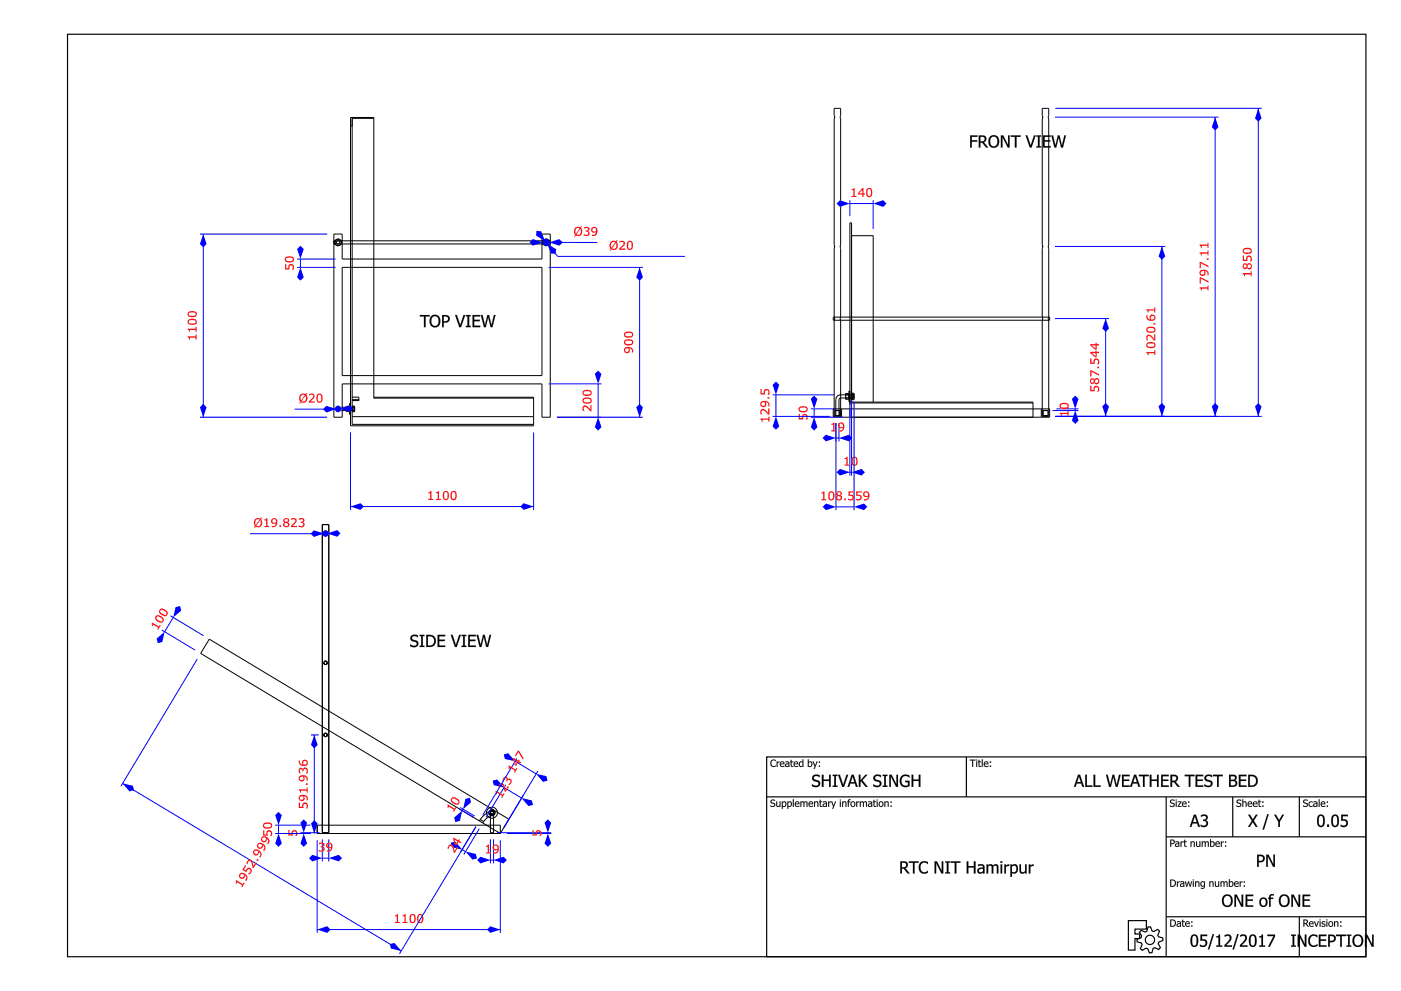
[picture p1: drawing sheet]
<svg xmlns="http://www.w3.org/2000/svg" width="420mm" height="297mm" viewBox="0 0 420 297" stroke-linecap="round" stroke-linejoin="round" font-family="sans-serif">
<g fill="none" stroke="#000" stroke-width=".35">
<path d="M20.3 10.3h389.3v276.5h-389.3zM229.9 226.9h179.7v59.9h-179.7zM229.9 238.9h179.7M289.8 226.9v12M349.7 238.9v47.9M369.7 238.9v11.9M389.7 238.9v11.9M349.7 250.8h59.9M338.4 275.9h5.4v2.6h-3.4v1.5h1.4v1.3h-1.4v3.5h-2zM342.2 278.8l1.2 .6 .5-.3 .4-1.2 .7-.1 .5 1.3 .5 .1 1.2-.6 .5 .5-.5 1.2 .2 .5 1.3 .3 .1 .8-1.3 .5-.1 .5 .6 1.1-.5 .6-1.2-.5-.5 .2-.3 1.3h-.8l-.5-1.2-.5-.2-1.1 .7-.6-.6 .5-1.2-.2-.4-1.3-.4v-.8l1.2-.4 .2-.5-.7-1.2zM349.7 274.8h59.9M389.7 274.8v12"/>
<circle cx="344.9" cy="281.7" r="1.39"/>
</g>
<g fill="#000">
<path d="M231.3 228l.9-.3 .5 .1v.4a.81 .81 0 0 0-1.2 0 .81 .81 0 0 0 0 1.1 .81 .81 0 0 0 1.2 .1v.3a1.12 1.12 0 0 1-1.6-.2 1.12 1.12 0 0 1 .2-1.5zM232.9 228.2h.3v.3l.6-.3v.3l-.6 .2v1.2h-.3zM234.1 228.4a.7 .7 0 0 1 .8-.1 .7 .7 0 0 1 .4 .8h-1.2a.64 .64 0 0 0 .5 .5 .64 .64 0 0 0 .6-.1v.3a.9 .9 0 0 1-1.1-.2 .9 .9 0 0 1 0-1.2zM234.3 228.5l-.2 .4h.9l-.2-.5zM235.8 229.2a.37 .37 0 0 0 .2 .5 .37 .37 0 0 0 .5-.2v-.5zM235.6 228.3l1 .1 .1 1.5-.2-.2a.59 .59 0 0 1-.8 .1 .59 .59 0 0 1-.2-.8 .59 .59 0 0 1 .8-.2h.2l-.1-.3-.8 .1zM237.1 227.8h.3v.4h.5v.3h-.5v1.1h.5a.41 .41 0 0 1-.5 .3 .41 .41 0 0 1-.3-.5v-.9h-.2zM238.2 228.4a.7 .7 0 0 1 .9-.1 .7 .7 0 0 1 .3 .8h-1.1a.64 .64 0 0 0 .4 .5 .64 .64 0 0 0 .7-.1v.3a.9 .9 0 0 1-1.2-.2 .9 .9 0 0 1 0-1.2zM238.4 228.5l-.1 .4h.8l-.2-.5zM239.8 228.4l.3-.2 .6 .1v-.7h.2v2.3l-.2-.2a.72 .72 0 0 1-1 0 .72 .72 0 0 1-.1-1zM240 228.6a.56 .56 0 0 0-.1 .8 .56 .56 0 0 0 .8 .1v-1zM242.5 228.6v1a.55 .55 0 0 0 .9-.5 .55 .55 0 0 0-.8-.5zM242.3 227.6h.2v.8a.74 .74 0 0 1 1.1 .1 .74 .74 0 0 1-.1 1 .67 .67 0 0 1-1 .3l-.2 .1zM243.7 228.2h.3l.5 1.2 .4-1.2h.3l-.9 2.3h-.3l.3-.7zM245.6 228.2h.3v.5h-.3zM245.6 229.5h.3v.4h-.3z"/>
<path d="M231.3 227.9l.7-.3 .7 .2v.4l-.7-.3-.5 .2a.85 .85 0 0 0-.1 1.1 .85 .85 0 0 0 1 .4l.3-.2v.3l-.3 .1a1.12 1.12 0 0 1-1.4-.5 1.12 1.12 0 0 1 .3-1.4zM231.3 228a1.11 1.11 0 0 0-.1 1.5 1.11 1.11 0 0 0 1.5 .2v-.3l-.7 .3-.5-.3a.85 .85 0 0 1-.1-1.2 .85 .85 0 0 1 1.2 0l.1-.4-.3-.1h-.6zM232.9 228.2h.3v.3l.6-.3v.3l-.6 .2v1.2h-.3zM232.9 228.2v1.7h.3v-1.2l.6-.2v-.3l-.6 .3v-.3zM234 228.4a.71 .71 0 0 1 .9-.2 .71 .71 0 0 1 .4 .9h-1.2a.66 .66 0 0 0 1.1 .4 .73 .73 0 0 1-.9 .5 .73 .73 0 0 1-.5-.9zM234.1 228.4a.85 .85 0 0 0-.2 1.1 .85 .85 0 0 0 1.1 .3h.2v-.3l-.3 .2a.53 .53 0 0 1-.8-.6l1.1-.2a.66 .66 0 0 0-.4-.7 .66 .66 0 0 0-.7 .2zM234.3 228.5l-.2 .4h.9l-.2-.4zM234.3 228.5l.5-.1 .2 .5h-.9zM235.8 229.2a.35 .35 0 0 0 .2 .5 .35 .35 0 0 0 .5-.2v-.5zM235.8 229.2l.7-.2v.5a.38 .38 0 0 1-.5 .2 .38 .38 0 0 1-.2-.5zM235.6 228.3l.5-.1a.55 .55 0 0 1 .7 .6v1.1h-.4l.1-.2-.2 .1a.53 .53 0 0 1-.8-.1 .53 .53 0 0 1 .2-.8l.8-.1a.49 .49 0 0 0-.4-.4 .49 .49 0 0 0-.5 .2zM235.6 228.3v.3l.7-.1 .2 .3a.67 .67 0 0 0-.9 .1 .67 .67 0 0 0 0 .9l.4 .1 .5-.2v.2h.2l-.1-1.5zM237.1 227.8h.3v.4h.5v.3h-.5v1l.5 .1-.1 .3a.51 .51 0 0 1-.7-.5v-.9h-.2zM237.1 227.8l-.2 .7 .2-.1v1a.53 .53 0 0 0 .8 .4v-.2l-.5-.1v-1.1l.5 .1v-.3l-.5 .1v-.5zM238.2 228.4a.71 .71 0 0 1 .9-.2 .71 .71 0 0 1 .3 .9h-1.1a.66 .66 0 0 0 1.1 .4 .73 .73 0 0 1-.9 .5 .73 .73 0 0 1-.5-.9zM238.2 228.4a.85 .85 0 0 0-.1 1.1 .85 .85 0 0 0 1 .3h.3v-.3l-.4 .2a.53 .53 0 0 1-.7-.6l1.1-.2a.66 .66 0 0 0-.4-.7 .66 .66 0 0 0-.8 .2zM238.4 228.5l-.1 .4h.8l-.2-.4zM238.4 228.5l.5-.1 .2 .5h-.9zM239.8 228.4l.3-.2 .6 .1v-.7h.3v2.3h-.3v-.2l-.7 .2-.3-.2-.1-.6zM239.8 228.4a.78 .78 0 0 0-.3 1 .78 .78 0 0 0 1 .4l.2-.1v.2h.2v-2.3h-.2v.7l-.6-.1zM240 228.6a.54 .54 0 0 0-.1 .8 .54 .54 0 0 0 .8 .1v-1zM240 228.6l.7-.1v1a.57 .57 0 0 1-.9-.1 .57 .57 0 0 1 .2-.8zM242.5 228.6v1a.54 .54 0 0 0 .8-.5 .54 .54 0 0 0-.7-.5zM242.5 228.6a.57 .57 0 0 1 .9 .5 .57 .57 0 0 1-.9 .5zM242.2 227.6h.3v.8a.7 .7 0 0 1 1-.1 .7 .7 0 0 1 .1 1 .68 .68 0 0 1-1.1 .5l-.3 .1zM242.3 227.6v2.3l.2-.1a.77 .77 0 0 0 1.1-.7 .77 .77 0 0 0-.9-.8l-.2 .1v-.8zM243.7 228.2h.3l.5 1.2 .4-1.2h.3l-.9 2.3h-.3l.3-.7zM243.7 228.2l.6 1.6-.3 .7h.3l.9-2.3h-.3l-.4 1.3-.5-1.3zM245.5 228.2h.4v.5h-.4zM245.6 228.2v.5h.3v-.5zM245.5 229.4h.4v.5h-.4zM245.6 229.5v.4h.3v-.4z"/>
<path d="M243.9 232.5l.5-.3h.9l.5 .2v.6l-.3-.2a.74 .74 0 0 0-1-.2 .74 .74 0 0 0-.2 1l.4 .2a1.15 1.15 0 0 1 1.2 1.3 1.15 1.15 0 0 1-1.7 .8l-.7-.3v-.6l.2 .2a.9 .9 0 0 0 1.1 .3 .9 .9 0 0 0 .6-1l-1-.3a.97 .97 0 0 1-.8-.7 .97 .97 0 0 1 .3-1zM246.5 232.2h.5v1.5h1.6v-1.5h.5v3.7h-.5v-1.8h-1.6v1.8h-.5zM249.7 232.2h1.4v.4h-.4v2.9h.4v.4h-1.4v-.4h.5v-2.9h-.5zM251.3 232.2h.6l1 3 1-3h.5l-1.3 3.7h-.5zM255.4 232.2h.6l1.2 3.7h-.5l-.3-1.1h-1.4l-.3 1.1h-.5zM255.7 232.7l-.6 1.7h1.2zM257.6 232.2h.5v1.7l1.4-1.7h.6l-1.5 1.7 1.6 2h-.6l-1.3-1.7-.2 .2v1.5h-.5zM262.3 232.5l.5-.3h.9l.5 .2v.6l-.3-.2a.74 .74 0 0 0-1-.2 .74 .74 0 0 0-.2 1l.4 .2a1.15 1.15 0 0 1 1.2 1.3 1.15 1.15 0 0 1-1.7 .8l-.7-.3v-.6l.2 .2a.9 .9 0 0 0 1.1 .3 .9 .9 0 0 0 .5-1l-1-.3a.97 .97 0 0 1-.8-.7 .97 .97 0 0 1 .4-1zM264.7 232.2h1.4v.4h-.4v2.9h.4v.4h-1.4v-.4h.5v-2.9h-.5zM266.7 232.2h.7l1.5 2.9v-2.9h.4v3.7h-.5l-1.6-3.2v3.2h-.5zM270.3 232.7l.8-.5h.8l.9 .3v.6a1.43 1.43 0 0 0-2.5 .7 1.43 1.43 0 0 0 2 1.6v-.9h-.8v-.5h1.3v1.6a1.93 1.93 0 0 1-2.6-.3 1.93 1.93 0 0 1 .1-2.6zM273.4 232.2h.5v1.5h1.6v-1.5h.5v3.7h-.5v-1.8h-1.6v1.8h-.5z"/>
<path d="M243.9 232.4l.5-.2h1.1l.4 .2v.6a1.17 1.17 0 0 0-1.8 .2l.4 .5a1.19 1.19 0 0 1 1.5 1.3 1.19 1.19 0 0 1-1.8 .9l-.7-.2v-.7l.2 .2a.88 .88 0 0 0 1.1 .3 .88 .88 0 0 0 .6-.9l-.2-.1a1.56 1.56 0 0 1-1.6-1.6zM243.9 232.5a1.03 1.03 0 0 0-.1 1.4l1.2 .4a.62 .62 0 0 1 .5 .8 .62 .62 0 0 1-.8 .4l-1.2-.5v.6l.5 .2 .9 .1 .8-.3a.99 .99 0 0 0-.4-1.7 .84 .84 0 0 1-1-.2 .84 .84 0 0 1-.1-1l.8-.1 .8 .4v-.6l-1-.2zM246.5 232.2h.5v1.5h1.6v-1.5h.5v3.7h-.5v-1.8h-1.6v1.8h-.5zM246.5 232.2v3.7h.5l-.1-1.8h1.8l-.1 1.8h.5v-3.7h-.5l.1 1.5h-1.8l.1-1.5zM249.7 232.2h1.5v.4h-.5v2.9h.5v.4h-1.5v-.4h.5v-2.9h-.5zM249.7 232.2v.4h.5v2.9h-.5v.4h1.4v-.4h-.4v-2.9h.4v-.4zM251.3 232.2h.6l1 3 .9-3h.6l-1.3 3.7h-.5zM251.3 232.2l1.3 3.7h.5l1.3-3.7h-.5l-1 3.1-1-3.1zM255.4 232.2h.6l1.3 3.7h-.6l-.3-1.1h-1.4l-.3 1.1h-.6zM255.4 232.2l-1.2 3.7h.5l.3-1.1h1.4l.3 1.1h.5l-1.2-3.7zM255.7 232.7l-.6 1.7h1.2zM255.7 232.6l.6 1.9h-1.2zM257.5 232.2h.6v1.7l1.4-1.7h.7l-1.6 1.7 1.7 2h-.7l-1.3-1.7-.2 .2v1.5h-.6zM257.6 232.2v3.7h.5l-.1-1.5 .3-.3 1.3 1.8h.6l-1.6-2.1 1.5-1.6h-.6l-1.5 1.8 .1-1.8zM262.2 232.4l.6-.2h1.1l.3 .2v.6a1.17 1.17 0 0 0-1.8 .2l.5 .5a1.19 1.19 0 0 1 1.5 1.3 1.19 1.19 0 0 1-1.8 .9l-.7-.2v-.7l.2 .2a.88 .88 0 0 0 1.1 .3 .88 .88 0 0 0 .5-.9l-.1-.1a1.39 1.39 0 0 1-1.6-1.8zM262.3 232.5a1.03 1.03 0 0 0-.2 1.4l1.3 .4a.62 .62 0 0 1 .4 .8 .62 .62 0 0 1-.8 .4l-1.1-.5v.6l.5 .2 .9 .1 .7-.3a.99 .99 0 0 0-.4-1.7 .84 .84 0 0 1-.9-.2 .84 .84 0 0 1-.1-1l.8-.1 .8 .4v-.6l-1.1-.2zM264.7 232.2h1.5v.4h-.5v2.9h.5v.4h-1.5v-.4h.5v-2.9h-.5zM264.7 232.2v.4h.5v2.9h-.5v.4h1.4v-.4h-.5v-2.9h.5v-.4zM266.7 232.2h.7l1.5 2.9-.1-2.9h.5v3.7h-.6l-1.5-3.2v3.2h-.5zM266.7 232.2v3.7h.5l-.1-3.3 1.7 3.3h.5v-3.7h-.4v3l-1.5-3zM270.3 232.6l.8-.4h.8l.9 .3v.6a1.45 1.45 0 0 0-2.1-.1 1.45 1.45 0 0 0 0 2.1l.7 .4 .9-.1v-.9h-.9v-.5h1.4v1.6l-.6 .2a1.88 1.88 0 0 1-2.2-.7 1.88 1.88 0 0 1 .2-2.3zM270.3 232.7a2.33 2.33 0 0 0 0 2.8 2.21 2.21 0 0 0 2.5 .1v-1.6h-1.3v.5l.8-.1v1l-.9 .1-.7-.4a1.47 1.47 0 0 1-.2-1.8 1.47 1.47 0 0 1 1.8-.6l.5 .4v-.6l-.9-.3h-.8zM273.4 232.2h.5v1.5h1.6v-1.5h.6v3.7h-.6v-1.8h-1.6v1.8h-.5zM273.4 232.2v3.7h.5v-1.8h1.7l-.1 1.8h.5v-3.7h-.5l.1 1.5h-1.7v-1.5z"/>
<path d="M290.8 227.7h1.8v.3l-.8-.1 .1 2h-.4l.1-2-.8 .1zM290.8 227.7v.2h.8v2h.2v-2h.8v-.2zM292.8 228.2h.3v1.7h-.3zM292.8 228.2v1.7h.2v-1.7zM292.7 227.7h.4v.3h-.4zM292.7 227.7v.3h.4v-.3zM293.5 227.8h.3l-.1 .4h.6v.3h-.6l.1 1 .5 .1-.1 .3a.51 .51 0 0 1-.7-.5v-.9h-.2zM293.5 227.8l-.2 .7 .2-.1v1a.53 .53 0 0 0 .7 .4v-.2l-.5-.1v-1.1l.5 .1v-.3l-.5 .1v-.5zM294.4 227.6h.3v2.3h-.3zM294.4 227.6v2.3h.3v-2.3zM295.2 228.4a.71 .71 0 0 1 .9-.2 .71 .71 0 0 1 .3 .9h-1.1a.66 .66 0 0 0 1.1 .4 .73 .73 0 0 1-.9 .5 .73 .73 0 0 1-.5-.9zM295.2 228.4a.85 .85 0 0 0-.1 1.1 .85 .85 0 0 0 1 .3h.3v-.3l-.4 .2a.53 .53 0 0 1-.7-.6l1.1-.2a.66 .66 0 0 0-.4-.7 .66 .66 0 0 0-.8 .2zM295.4 228.5l-.1 .4h.9l-.3-.4zM295.4 228.5l.5-.1 .3 .5h-.9zM296.9 228.2h.3v.5h-.3zM296.9 228.2v.5h.3v-.5zM296.9 229.4h.3v.5h-.3zM296.9 229.5v.4h.3v-.4z"/>
<path d="M290.8 227.7h1.8v.2h-.8v2h-.2v-2h-.8zM292.8 228.2h.2v1.7h-.2zM292.7 227.7h.4v.3h-.4zM293.5 227.8h.2v.4h.5v.3h-.5l.1 1.1h.4a.41 .41 0 0 1-.5 .3 .41 .41 0 0 1-.2-.5v-.9h-.2zM294.4 227.6h.3v2.3h-.3zM295.2 228.4a.7 .7 0 0 1 .9-.1 .7 .7 0 0 1 .3 .8h-1.1a.64 .64 0 0 0 .4 .5 .64 .64 0 0 0 .7-.1v.3a.9 .9 0 0 1-1.2-.2 .9 .9 0 0 1 0-1.2zM295.4 228.5l-.1 .4h.9l-.3-.5zM296.9 228.2h.3v.5h-.3zM296.9 229.5h.3v.4h-.3z"/>
<path d="M323.3 232.2h.6l1.3 3.7h-.6l-.3-1.1h-1.4l-.3 1.1h-.6zM323.3 232.2l-1.2 3.7h.5l.3-1.1h1.4l.3 1.1h.5l-1.2-3.7zM323.6 232.7l-.6 1.7h1.1zM323.6 232.6l.6 1.9h-1.2zM325.4 232.2h.6l-.1 3.2h1.7v.5h-2.2zM325.5 232.2v3.7h2.1v-.5l-1.7 .1v-3.3zM327.9 232.2h.6l-.1 3.2h1.7v.5h-2.2zM328 232.2v3.7h2.1v-.5l-1.7 .1v-3.3zM331.7 232.2h.5l.7 3 .7-3h.6l.7 3.1 .7-3.1h.5l-.9 3.7h-.6l-.7-3.1-.7 3.1h-.6zM331.7 232.2l.9 3.7h.6l.7-3.2 .7 3.2h.6l.9-3.7h-.5l-.7 3.2-.8-3.2h-.4l-.8 3.2-.7-3.2zM336.5 232.2h2.3v.5h-1.8v1l1.7-.1v.5h-1.7v1.3h1.8v.5h-2.3zM336.5 232.2v3.7h2.3v-.5l-1.8 .1v-1.4h1.6v-.4h-1.6v-1.1l1.8 .1v-.5zM340.1 232.2h.6l1.3 3.7h-.6l-.3-1.1h-1.4l-.3 1.1h-.5zM340.1 232.2l-1.2 3.7h.5l.3-1.1h1.4l.3 1.1h.5l-1.2-3.7zM340.4 232.7l-.6 1.7h1.2zM340.4 232.6l.6 1.9h-1.2zM341.5 232.2h3v.5h-1.2v3.2h-.5v-3.2h-1.3zM341.6 232.2v.5l1.2-.1v3.3h.5l-.1-3.3 1.3 .1v-.5zM344.8 232.2h.5v1.5h1.7v-1.5h.5v3.7h-.5v-1.8h-1.7v1.8h-.5zM344.8 232.2v3.7h.5v-1.8h1.7v1.8h.5v-3.7h-.5v1.5h-1.7v-1.5zM348.2 232.2h2.3v.5h-1.8v1l1.7-.1v.5h-1.7v1.3h1.8v.5h-2.3zM348.2 232.2v3.7h2.3v-.5l-1.8 .1v-1.4h1.7v-.4h-1.7v-1.1l1.8 .1v-.5zM351 232.2l1.9 .2a1.07 1.07 0 0 1 .4 1.1 1.07 1.07 0 0 1-.8 .8l1.4 1.6h-.7l-1.1-1.5h-.6v1.5h-.5zM351 232.2v3.7h.5v-1.5h.6l1.1 1.5h.6l-1.3-1.6a1.04 1.04 0 0 0 .8-1.3 1.04 1.04 0 0 0-1.3-.7zM351.5 232.6v1.4a.82 .82 0 0 0 1-.1 .82 .82 0 0 0 .1-1zM351.5 232.6h.5a.69 .69 0 0 1 .8 .4 .69 .69 0 0 1-.2 .8l-1.1 .2zM355.3 232.2h2.9v.5h-1.2v3.2h-.5v-3.2h-1.2zM355.3 232.2v.5l1.2-.1v3.3h.5v-3.3l1.2 .1v-.5zM358.5 232.2h2.4v.5h-1.9v1l1.7-.1v.5h-1.7v1.3h1.9v.5h-2.4zM358.6 232.2v3.7h2.2v-.5l-1.8 .1v-1.4h1.7v-.4h-1.7v-1.1l1.8 .1v-.5zM361.5 232.4l.6-.2h1.1l.3 .2v.6a1.17 1.17 0 0 0-1.8 .2l.5 .5a1.19 1.19 0 0 1 1.4 1.3 1.19 1.19 0 0 1-1.7 .9l-.7-.2v-.7l.2 .2a.88 .88 0 0 0 1 .3 .88 .88 0 0 0 .6-.9l-.8-.3a1.03 1.03 0 0 1-1-.7 1.03 1.03 0 0 1 .3-1.2zM361.6 232.5a1.03 1.03 0 0 0-.2 1.4l1.3 .4a.62 .62 0 0 1 .4 .8 .62 .62 0 0 1-.8 .4l-1.1-.5v.6l.5 .2 .9 .1 .7-.3a.99 .99 0 0 0-.4-1.7 .84 .84 0 0 1-.9-.2 .84 .84 0 0 1-.1-1l.8-.1 .8 .4v-.6l-1.1-.2zM363.8 232.2h2.9v.5h-1.2v3.2h-.5v-3.2h-1.2zM363.8 232.2v.5l1.2-.1v3.3h.5v-3.3l1.2 .1v-.5zM368.6 232.2h1a.91 .91 0 0 1 1.2 .4 .91 .91 0 0 1-.4 1.2 .98 .98 0 0 1 .4 1.7l-.7 .4h-1.5zM368.6 232.2v3.7l1-.1a1.08 1.08 0 0 0 1.4-.6 1.08 1.08 0 0 0-.6-1.4 .82 .82 0 0 0 .1-1.4zM369.1 232.6v1.1l1.1-.1 .2-.5-.2-.4zM369.1 232.6h.4a.6 .6 0 0 1 .9 .5 .6 .6 0 0 1-.8 .6h-.5zM369.1 234.1v1.3l1.2-.1a.66 .66 0 0 0 .2-.9 .66 .66 0 0 0-.9-.3zM369.1 234.1l1.2 .1a.77 .77 0 0 1 .1 1 .77 .77 0 0 1-.9 .3h-.4zM371.5 232.2h2.3v.5h-1.8v1l1.7-.1v.5h-1.7v1.3h1.8v.5h-2.3zM371.5 232.2v3.7h2.3v-.5l-1.8 .1v-1.4h1.7v-.4h-1.7v-1.1l1.8 .1v-.5zM374.3 232.2h.9a1.85 1.85 0 0 1 2 1.8 1.85 1.85 0 0 1-2 1.9h-.9zM374.3 232.2v3.7l2.2-.3a1.99 1.99 0 0 0 0-3.1zM374.8 232.6v2.8a1.44 1.44 0 0 0 1.9-1.4 1.44 1.44 0 0 0-1.9-1.3zM374.8 232.6l1.4 .2a1.59 1.59 0 0 1 0 2.4l-1.4 .3z"/>
<path d="M323.3 232.2h.6l1.2 3.7h-.5l-.3-1.1h-1.4l-.3 1.1h-.5zM323.6 232.7l-.6 1.7h1.1zM325.5 232.2h.4v3.2h1.7v.5h-2.1zM328 232.2h.4v3.2h1.7v.5h-2.1zM331.7 232.2h.5l.7 3 .8-3h.4l.8 3.1 .7-3.1h.5l-.9 3.7h-.6l-.7-3.1-.7 3.1h-.6zM336.5 232.2h2.3v.5h-1.8v1h1.6v.4h-1.6v1.3h1.8v.5h-2.3zM340.1 232.2h.6l1.2 3.7h-.5l-.3-1.1h-1.4l-.3 1.1h-.5zM340.4 232.7l-.6 1.7h1.2zM341.6 232.2h2.9v.5h-1.2v3.2h-.5v-3.2h-1.2zM344.8 232.2h.5v1.5h1.7v-1.5h.5v3.7h-.5v-1.8h-1.7v1.8h-.5zM348.2 232.2h2.3v.5h-1.8v1h1.7v.4h-1.7v1.3h1.8v.5h-2.3zM351 232.2h1a1.07 1.07 0 0 1 1.3 .8 1.07 1.07 0 0 1-.8 1.3l1.3 1.6h-.6l-1.1-1.5h-.6v1.5h-.5zM351.5 232.6v1.4a.8 .8 0 0 0 1.1-.2 .8 .8 0 0 0-.2-1.1zM355.3 232.2h2.9v.5h-1.2v3.2h-.5v-3.2h-1.2zM358.6 232.2h2.2v.5h-1.8v1h1.7v.4h-1.7v1.3h1.8v.5h-2.2zM361.5 232.5l.6-.3h.9l.5 .2v.6l-.3-.2a.74 .74 0 0 0-1.1-.2 .74 .74 0 0 0-.1 1l.4 .2a1.15 1.15 0 0 1 1.2 1.3 1.15 1.15 0 0 1-1.7 .8l-.7-.3v-.6l.2 .2a.9 .9 0 0 0 1.1 .3 .9 .9 0 0 0 .5-1l-1-.3a.97 .97 0 0 1-.8-.7 .97 .97 0 0 1 .3-1zM363.8 232.2h2.9v.5h-1.2v3.2h-.5v-3.2h-1.2zM368.6 232.2h1a.9 .9 0 0 1 1.2 .4 .9 .9 0 0 1-.4 1.2 1.08 1.08 0 0 1 .6 1.4 1.08 1.08 0 0 1-1.4 .7h-1zM369.1 232.6v1.1h.5a.58 .58 0 0 0 .8-.6 .58 .58 0 0 0-.9-.5zM369.1 234.1v1.3h.4a.73 .73 0 0 0 1-.5 .73 .73 0 0 0-.9-.8zM371.5 232.2h2.3v.5h-1.8v1h1.7v.4h-1.7v1.3h1.8v.5h-2.3zM374.3 232.2h.9a1.83 1.83 0 0 1 2 1.8 1.83 1.83 0 0 1-2 1.9h-.9zM374.8 232.6v2.8a1.46 1.46 0 0 0 1.9-1.4 1.46 1.46 0 0 0-1.9-1.4z"/>
<path d="M231.3 239.8l.8-.1 .3 .1v.3a.49 .49 0 0 0-.7-.3 .49 .49 0 0 0-.2 .7l.1 .1a.72 .72 0 0 1 .9 .8 .72 .72 0 0 1-1.2 .4l-.3-.1v-.3a.59 .59 0 0 0 .7 .2 .59 .59 0 0 0 .4-.5 .85 .85 0 0 1-.8-.4 .85 .85 0 0 1 0-.9zM232.8 240.2h.3v1.2l.3 .2 .4-.2v-1.2h.3v1.6h-.3v-.1l-.5 .2-.4-.2zM234.5 240.2l.2 .2a.74 .74 0 0 1 1.1 0 .74 .74 0 0 1 0 1.1 .68 .68 0 0 1-1.1 .3v.7h-.2zM234.7 240.6v.9a.55 .55 0 0 0 .9-.4 .55 .55 0 0 0-.8-.6zM236.1 240.2l.3 .2a.74 .74 0 0 1 1 0 .74 .74 0 0 1 0 1.1 .68 .68 0 0 1-1 .3v.7h-.3zM236.4 240.6v.9a.55 .55 0 0 0 .8-.4 .55 .55 0 0 0-.7-.6zM237.8 239.6h.2v2.2h-.2zM238.6 240.4a.7 .7 0 0 1 .8-.2 .7 .7 0 0 1 .4 .9h-1.2a.64 .64 0 0 0 .4 .5 .64 .64 0 0 0 .7-.2v.3a.9 .9 0 0 1-1.1-.1 .9 .9 0 0 1 0-1.2zM238.8 240.5l-.2 .3h.9l-.2-.4zM240 240.2h.3v.2a.5 .5 0 0 1 .9 .1l.4-.3 .4 .1 .2 1.5h-.3v-.9a.34 .34 0 0 0-.2-.5 .34 .34 0 0 0-.5 .4v1h-.2l-.1-1.2-.2-.2-.4 .2v1.2h-.3zM242.7 240.4a.7 .7 0 0 1 .8-.2 .7 .7 0 0 1 .4 .9h-1.2a.64 .64 0 0 0 .5 .5 .64 .64 0 0 0 .6-.2v.3a.9 .9 0 0 1-1.1-.1 .9 .9 0 0 1 0-1.2zM242.9 240.5l-.2 .3h.9l-.2-.4zM244.1 240.2h.3v.2a.56 .56 0 0 1 .7-.2 .56 .56 0 0 1 .3 .6v1h-.2l-.1-1.2-.3-.2-.4 .2v1.2h-.3zM245.8 239.7h.3v.5h.5v.2h-.5l.1 1.1 .4 .1a.41 .41 0 0 1-.5 .3 .41 .41 0 0 1-.3-.6v-.9h-.1zM247.1 241.2a.37 .37 0 0 0 .1 .5 .37 .37 0 0 0 .5-.3v-.4zM246.8 240.2l1.1 .2 .1 1.4-.3-.1a.59 .59 0 0 1-.8 .1 .59 .59 0 0 1-.2-.8 .59 .59 0 0 1 .8-.2h.2l-.1-.3h-.8zM248.4 240.2h.2v.3l.6-.3v.3l-.6 .2v1.1h-.2zM249.3 240.2h.3l.4 1.2 .4-1.2h.3l-.8 2.3h-.3l.3-.7zM251.9 240.2h.3v1.6h-.3zM251.9 239.7h.3v.2h-.3zM252.6 240.2h.2v.2a.56 .56 0 0 1 .7-.2 .56 .56 0 0 1 .3 .6v1h-.2l-.1-1.2-.2-.2-.5 .2v1.2h-.2zM254.4 239.7a.37 .37 0 0 1 .4-.2 .37 .37 0 0 1 .3 .3l-.5 .2-.1 .2h.5v.2h-.5v1.4h-.2v-1.4l-.2-.2h.2zM255.3 240.4a.77 .77 0 0 1 1 .1 .77 .77 0 0 1-.1 1.1 .77 .77 0 0 1-1.1-.1zM255.5 240.6a.55 .55 0 0 0-.1 .8 .55 .55 0 0 0 .8 0 .55 .55 0 0 0 0-.7 .55 .55 0 0 0-.7-.1zM256.8 240.2h.3v.3l.6-.3v.3l-.6 .2v1.1h-.3zM257.9 240.2h.2v.2a.5 .5 0 0 1 .9 .1l.4-.3 .5 .1 .1 1.5h-.3v-.9a.34 .34 0 0 0-.2-.5 .34 .34 0 0 0-.4 .4v1h-.3v-1.2l-.3-.2-.4 .2v1.2h-.2zM260.6 241.2a.37 .37 0 0 0 .2 .5 .37 .37 0 0 0 .5-.3v-.4zM260.4 240.2l1.1 .2 .1 1.4-.3-.1a.59 .59 0 0 1-.8 .1 .59 .59 0 0 1-.2-.8 .59 .59 0 0 1 .8-.2h.2l-.1-.3h-.8zM262 239.7h.2v.5h.5v.2h-.5l.1 1.1 .4 .1a.41 .41 0 0 1-.5 .3 .41 .41 0 0 1-.2-.6v-.9h-.2zM262.9 240.2h.3v1.6h-.3zM262.9 239.7h.3v.2h-.3zM263.7 240.4a.77 .77 0 0 1 1.1 .1 .77 .77 0 0 1-.1 1.1 .77 .77 0 0 1-1.1-.1zM263.9 240.6a.55 .55 0 0 0-.1 .8 .55 .55 0 0 0 .8 0 .55 .55 0 0 0 0-.7 .55 .55 0 0 0-.7-.1zM265.2 240.2h.3v.2a.56 .56 0 0 1 .7-.2 .56 .56 0 0 1 .3 .6v1h-.3v-1.2l-.3-.2-.4 .2v1.2h-.3zM267.1 240.2h.3v.4h-.3zM267.1 241.4h.3v.4h-.3z"/>
<path d="M231.2 239.8l.4-.2a.55 .55 0 0 1 .6 0 .55 .55 0 0 1 .2 .5 .48 .48 0 0 0-.6-.3 .48 .48 0 0 0-.3 .7l.1 .1a.73 .73 0 0 1 .9 .6 .73 .73 0 0 1-.7 .8 .73 .73 0 0 1-.8-.7h.1a.53 .53 0 0 0 .6 .4 .53 .53 0 0 0 .4-.7 .77 .77 0 0 1-.9-.3 .77 .77 0 0 1 0-.9zM231.3 239.8l-.2 .5 .1 .3 .7 .3a.35 .35 0 0 1 .3 .4 .35 .35 0 0 1-.3 .3l-.9-.2v.3l.3 .1 1-.1a.58 .58 0 0 0-.2-1 .5 .5 0 0 1-.7-.2 .5 .5 0 0 1 .2-.7 .5 .5 0 0 1 .7 .2l.1 .1v-.3l-.3-.1zM232.8 240.2h.3v1.3l.3 .1 .4-.2v-1.2h.3v1.7h-.3v-.2l-.5 .2-.4-.1zM232.8 240.2l.1 1.5 .5 .2 .4-.3v.2h.3v-1.6h-.3v1.2l-.4 .2-.3-.2v-1.2zM234.5 240.2h.3l-.1 .2a.7 .7 0 0 1 1-.1 .7 .7 0 0 1 .1 .9 .69 .69 0 0 1-1.1 .6l.1 .7h-.3zM234.5 240.2v2.3h.2v-.8a.79 .79 0 0 0 1.2-.5 .79 .79 0 0 0-.9-1l-.3 .2v-.2zM234.7 240.6l.1 .9a.53 .53 0 0 0 .7-.4 .53 .53 0 0 0-.6-.5zM234.7 240.6a.57 .57 0 0 1 .9 .5 .57 .57 0 0 1-.9 .5zM236.1 240.2h.3v.2a.7 .7 0 0 1 .9-.1 .7 .7 0 0 1 .2 .9 .69 .69 0 0 1-1.1 .6v.7h-.3zM236.1 240.2v2.3h.3v-.8a.79 .79 0 0 0 1.1-.5 .79 .79 0 0 0-.9-1l-.2 .2v-.2zM236.4 240.6v.9a.53 .53 0 0 0 .8-.4 .53 .53 0 0 0-.7-.5zM236.4 240.6a.57 .57 0 0 1 .9 .5 .57 .57 0 0 1-.9 .5zM237.8 239.6h.3v2.3h-.3zM237.8 239.6v2.2h.2v-2.2zM238.5 240.4a.71 .71 0 0 1 .9-.2 .71 .71 0 0 1 .4 .9h-1.2a.66 .66 0 0 0 1.1 .3 .73 .73 0 0 1-.9 .5 .73 .73 0 0 1-.5-.9zM238.6 240.4a.85 .85 0 0 0-.2 1.1 .85 .85 0 0 0 1.1 .3l.2-.1v-.3l-.4 .2a.53 .53 0 0 1-.7-.6l1.1-.1a.66 .66 0 0 0-.4-.7 .66 .66 0 0 0-.7 .2zM238.8 240.5l-.2 .3h.9l-.2-.4zM238.7 240.5l.6-.1 .2 .5h-.9zM240 240.2h.3v.2a.52 .52 0 0 1 .9 0l.5-.2 .4 .2 .1 1.5h-.3v-1.3l-.3-.2-.4 .2 .1 1.3h-.3l-.1-1.3-.2-.2-.4 .2v1.3h-.3zM240 240.2v1.6h.3v-1.2l.4-.2 .3 .2v1.2h.2v-1.2l.4-.2 .3 .2v1.2h.3l-.2-1.5-.4-.1-.4 .3a.5 .5 0 0 0-.9-.1v-.2zM242.6 240.4a.71 .71 0 0 1 .9-.2 .71 .71 0 0 1 .4 .9h-1.2a.66 .66 0 0 0 1.1 .3 .73 .73 0 0 1-.9 .5 .73 .73 0 0 1-.5-.9zM242.7 240.4a.85 .85 0 0 0-.2 1.1 .85 .85 0 0 0 1.1 .3l.2-.1v-.3l-.4 .2a.53 .53 0 0 1-.7-.6l1.1-.1a.66 .66 0 0 0-.4-.7 .66 .66 0 0 0-.7 .2zM242.9 240.5l-.2 .3h.9l-.2-.4zM242.8 240.5l.6-.1 .2 .5h-.9zM244.1 240.2h.3v.2a.57 .57 0 0 1 .7-.2 .57 .57 0 0 1 .3 .6v1.1h-.3v-1.3l-.3-.2-.4 .2v1.3h-.3zM244.1 240.2v1.6h.3v-1.2a.41 .41 0 0 1 .5-.2 .41 .41 0 0 1 .3 .5v.9h.2v-1a.55 .55 0 0 0-.3-.6 .55 .55 0 0 0-.7 .2v-.2zM245.8 239.7h.3v.5h.5v.3l-.5-.1v1.1l.5 .1-.1 .3a.51 .51 0 0 1-.7-.6v-.9l-.2 .1zM245.8 239.7l-.1 .7h.2v.9a.53 .53 0 0 0 .7 .5v-.2l-.5-.1v-1.1h.5v-.2h-.5v-.5zM247.1 241.2a.35 .35 0 0 0 .1 .5 .35 .35 0 0 0 .5-.3v-.4zM247 241.2l.7-.2v.5a.38 .38 0 0 1-.5 .2 .38 .38 0 0 1-.2-.5zM246.8 240.2h.5a.55 .55 0 0 1 .7 .5v1.2h-.3v-.2l-.2 .1a.53 .53 0 0 1-.8-.1 .53 .53 0 0 1 .3-.8l.7-.1a.49 .49 0 0 0-.3-.4 .49 .49 0 0 0-.6 .1zM246.8 240.2v.3l.8-.1 .1 .4a.67 .67 0 0 0-.8 .1 .67 .67 0 0 0-.1 .8l.5 .2 .4-.3v.2h.3l-.1-1.4zM248.4 240.2h.3l-.1 .3 .7-.3v.3l-.7 .2 .1 1.2h-.3zM248.4 240.2v1.6h.2v-1.1l.6-.2v-.3l-.6 .3v-.3zM249.2 240.2h.4l.4 1.2 .4-1.2h.4l-.9 2.3h-.4l.4-.7zM249.3 240.2l.6 1.6-.3 .7h.3l.8-2.3h-.3l-.4 1.3-.4-1.3zM251.9 240.2h.3v1.7h-.3zM251.9 240.2v1.6h.3v-1.6zM251.8 239.6h.4v.4h-.4zM251.9 239.7v.2h.3v-.2zM252.5 240.2h.4l-.1 .2a.57 .57 0 0 1 .7-.2 .57 .57 0 0 1 .4 .6v1.1h-.3l-.1-1.3-.2-.2-.5 .2 .1 1.3h-.4zM252.6 240.2v1.6h.2v-1.2a.41 .41 0 0 1 .5-.2 .41 .41 0 0 1 .3 .5v.9h.2v-1a.55 .55 0 0 0-.3-.6 .55 .55 0 0 0-.7 .2v-.2zM254.4 239.7l.7-.1v.3l-.5 .1-.1 .2h.5v.3l-.5-.1 .1 1.5h-.3v-1.5l-.2 .1zM254.4 239.7l-.1 .5h-.2v.2h.2v1.4h.2v-1.4h.5v-.2h-.5v-.2l.6-.2v-.2zM255.2 240.4a.79 .79 0 0 1 1.2 .1 .79 .79 0 0 1-.2 1.1 .79 .79 0 0 1-1.1-.1zM255.3 240.4a.84 .84 0 0 0 0 1.3 .84 .84 0 0 0 1.2-.2 .84 .84 0 0 0-.3-1.2l-.6-.1zM255.5 240.6a.53 .53 0 0 0-.1 .7 .53 .53 0 0 0 .8 .1 .54 .54 0 0 0 0-.7 .54 .54 0 0 0-.7-.1zM255.4 240.6a.54 .54 0 0 1 .8 .4 .54 .54 0 0 1-.8 .5zM256.8 240.2h.3v.3l.6-.3v.3l-.6 .2v1.2h-.3zM256.8 240.2v1.6h.3l-.1-1.1 .7-.2v-.3l-.7 .3 .1-.3zM257.9 240.2h.3l-.1 .2a.52 .52 0 0 1 .9 0l.5-.2 .4 .2 .1 1.5h-.3v-1.3l-.3-.2-.3 .2v1.3h-.3v-1.3l-.3-.2-.4 .2 .1 1.3h-.3zM257.9 240.2v1.6h.2v-1.2l.4-.2 .3 .2v1.2h.3l-.1-1.2 .4-.2 .3 .2v1.2h.3l-.2-1.5-.4-.1-.4 .3a.5 .5 0 0 0-.9-.1v-.2zM260.6 241.2a.35 .35 0 0 0 .2 .5 .35 .35 0 0 0 .5-.3v-.4zM260.6 241.2l.7-.2v.5a.38 .38 0 0 1-.5 .2 .38 .38 0 0 1-.2-.5zM260.4 240.2h.5a.55 .55 0 0 1 .7 .5v1.2h-.3v-.2l-.2 .1a.53 .53 0 0 1-.8-.1 .53 .53 0 0 1 .3-.8l.7-.1a.49 .49 0 0 0-.4-.4 .49 .49 0 0 0-.5 .1zM260.4 240.2v.3l.7-.1 .2 .4a.67 .67 0 0 0-.8 .1 .67 .67 0 0 0-.1 .8l.5 .2 .4-.3v.2h.3l-.1-1.4zM261.9 239.7h.3v.5h.6v.3l-.6-.1 .1 1.1 .5 .1-.1 .3a.51 .51 0 0 1-.8-.6l.1-.9-.2 .1zM262 239.7l-.2 .7h.2v.9a.53 .53 0 0 0 .7 .5v-.2l-.5-.1v-1.1h.5v-.2h-.5v-.5zM262.9 240.2h.3v1.7h-.3zM262.9 240.2v1.6h.3v-1.6zM262.9 239.6h.3v.4h-.3zM262.9 239.7v.2h.3v-.2zM263.7 240.4a.79 .79 0 0 1 1.1 .1 .79 .79 0 0 1-.1 1.1 .79 .79 0 0 1-1.1-.1zM263.7 240.4a.84 .84 0 0 0 0 1.3 .84 .84 0 0 0 1.3-.2 .84 .84 0 0 0-.4-1.2l-.6-.1zM263.9 240.6a.53 .53 0 0 0-.1 .7 .53 .53 0 0 0 .8 .1 .54 .54 0 0 0 0-.7 .54 .54 0 0 0-.7-.1zM263.9 240.6a.54 .54 0 0 1 .8 .4 .54 .54 0 0 1-.8 .5zM265.2 240.2h.3v.2a.57 .57 0 0 1 .7-.2 .57 .57 0 0 1 .3 .6v1.1h-.3v-1.3l-.3-.2-.4 .2v1.3h-.3zM265.2 240.2v1.6h.3v-1.2a.41 .41 0 0 1 .5-.2 .41 .41 0 0 1 .3 .5l-.1 .9h.3v-1a.55 .55 0 0 0-.4-.6 .55 .55 0 0 0-.6 .2v-.2zM267.1 240.2h.3v.4h-.3zM267.1 240.2v.4h.3v-.4zM267.1 241.4h.3v.5h-.3zM267.1 241.4v.4h.3v-.4z"/>
<path d="M351.1 239.8l.8-.1 .3 .1v.3a.49 .49 0 0 0-.6-.3 .49 .49 0 0 0-.3 .7l.1 .1a.72 .72 0 0 1 .9 .8 .72 .72 0 0 1-1.1 .4l-.4-.1v-.3a.59 .59 0 0 0 .7 .2 .59 .59 0 0 0 .5-.5 .85 .85 0 0 1-.9-.4 .85 .85 0 0 1 0-.9zM352.6 240.2h.3v1.6h-.3zM352.6 239.7h.3v.2h-.3zM353.2 240.2h1.2l-.9 1.4h.9v.2h-1.2l.8-1.4h-.8zM354.7 240.4a.7 .7 0 0 1 .9-.2 .7 .7 0 0 1 .3 .9h-1.2a.64 .64 0 0 0 .5 .5 .64 .64 0 0 0 .7-.2v.3a.9 .9 0 0 1-1.2-.1 .9 .9 0 0 1 0-1.2zM354.9 240.5l-.2 .3h.9l-.2-.4zM356.3 240.2h.4v.4h-.4zM356.3 241.4h.4v.4h-.4z"/>
<path d="M351.1 239.8l.3-.2a.55 .55 0 0 1 .6 0 .55 .55 0 0 1 .3 .5h-.1a.48 .48 0 0 0-.6-.3 .48 .48 0 0 0-.3 .7l.1 .1a.73 .73 0 0 1 .9 .6 .73 .73 0 0 1-.7 .8 .73 .73 0 0 1-.8-.7h.1a.53 .53 0 0 0 .7 .4 .53 .53 0 0 0 .3-.7 .77 .77 0 0 1-.9-.3 .77 .77 0 0 1 .1-.9zM351.1 239.8l-.2 .5 .1 .3 .8 .3a.35 .35 0 0 1 .2 .4 .35 .35 0 0 1-.2 .3l-1-.2v.3l.4 .1 .9-.1a.58 .58 0 0 0-.2-1 .5 .5 0 0 1-.7-.2 .5 .5 0 0 1 .2-.7 .5 .5 0 0 1 .7 .2l.1 .1v-.3l-.3-.1zM352.6 240.2h.3v1.7h-.3zM352.6 240.2v1.6h.3v-1.6zM352.6 239.6h.3v.4h-.3zM352.6 239.7v.2h.3v-.2zM353.2 240.2h1.2l-.9 1.4h.9v.3h-1.2l.8-1.4h-.8zM353.2 240.2v.2h.9l-.9 1.4h1.2v-.2h-.9l.9-1.4zM354.7 240.4a.71 .71 0 0 1 .9-.2 .71 .71 0 0 1 .3 .9h-1.2a.66 .66 0 0 0 1.2 .3 .73 .73 0 0 1-.9 .5 .73 .73 0 0 1-.5-.9zM354.7 240.4a.85 .85 0 0 0-.1 1.1 .85 .85 0 0 0 1 .3l.3-.1v-.3l-.4 .2a.53 .53 0 0 1-.8-.6l1.2-.1a.66 .66 0 0 0-.4-.7 .66 .66 0 0 0-.8 .2zM354.9 240.5l-.2 .3h.9l-.2-.4zM354.9 240.5l.5-.1 .2 .5h-.9zM356.3 240.2h.4v.4h-.4zM356.3 240.2v.4h.4v-.4zM356.3 241.4h.4v.5h-.4zM356.3 241.4v.4h.4v-.4z"/>
<path d="M351 251.6h.5a.73 .73 0 0 1 .8 .9 .73 .73 0 0 1-1.1 .5v.8h-.2zM351.2 251.9v.9a.51 .51 0 0 0 .8-.5 .51 .51 0 0 0-.8-.4zM352.7 253.1a.37 .37 0 0 0 .2 .5 .37 .37 0 0 0 .5-.2v-.4zM352.5 252.2l1.1 .2 .1 1.4-.3-.1a.59 .59 0 0 1-.8 .1 .59 .59 0 0 1-.2-.8 .59 .59 0 0 1 .8-.2h.2l-.1-.3h-.8zM354 252.2h.3v.2l.6-.2v.3l-.6 .2v1.1h-.3zM355.1 251.7h.3v.5h.5v.2h-.5l.1 1.1 .4 .1a.41 .41 0 0 1-.5 .3 .41 .41 0 0 1-.3-.6v-.9h-.1zM357 252.2h.3v.2a.56 .56 0 0 1 .7-.2 .56 .56 0 0 1 .3 .6v1h-.3v-1.2l-.3-.2-.4 .2v1.2h-.3zM358.7 252.2h.3v1.2l.3 .2 .4-.2v-1.2h.3v1.6h-.3v-.2l-.5 .3-.3-.2zM360.4 252.2h.3v.2a.5 .5 0 0 1 .8 0l.4-.2 .5 .1 .1 1.5h-.3v-.9a.34 .34 0 0 0-.2-.5 .34 .34 0 0 0-.4 .4v1h-.3v-1.2l-.3-.2-.3 .2v1.2h-.3zM363.2 252.6v.9a.55 .55 0 0 0 .8-.4 .55 .55 0 0 0-.7-.6zM362.9 251.6h.3v.8a.74 .74 0 0 1 1 0 .74 .74 0 0 1 0 1 .67 .67 0 0 1-1 .4h-.3zM364.7 252.4a.7 .7 0 0 1 .8-.2 .7 .7 0 0 1 .4 .8h-1.2a.64 .64 0 0 0 .5 .6 .64 .64 0 0 0 .6-.2v.3a.9 .9 0 0 1-1.1-.1 .9 .9 0 0 1 0-1.2zM364.9 252.5l-.2 .3h.9l-.2-.4zM366.1 252.2h.3v.2l.6-.2v.3l-.6 .2v1.1h-.3zM367.4 252.2h.3v.4h-.3zM367.4 253.4h.3v.4h-.3z"/>
<path d="M350.9 251.6l1.2 .2a.76 .76 0 0 1 .1 1 .76 .76 0 0 1-1 .2l.1 .8h-.4zM351 251.6v2.2h.2v-.8l1-.3a.66 .66 0 0 0 0-.8 .66 .66 0 0 0-.7-.2zM351.2 251.9v.9l.7-.2v-.6zM351.2 251.9a.53 .53 0 0 1 .8 .4 .53 .53 0 0 1-.8 .5zM352.7 253.2a.35 .35 0 0 0 .2 .4 .35 .35 0 0 0 .5-.2v-.4zM352.7 253.1l.7-.1v.4a.38 .38 0 0 1-.5 .3 .38 .38 0 0 1-.2-.6zM352.5 252.2l.5-.1a.55 .55 0 0 1 .7 .6v1.1h-.3v-.1l-.2 .1a.53 .53 0 0 1-.8-.2 .53 .53 0 0 1 .3-.7l.7-.1a.49 .49 0 0 0-.4-.5 .49 .49 0 0 0-.5 .2zM352.5 252.2v.3l.7-.1 .2 .4a.67 .67 0 0 0-.8 .1 .67 .67 0 0 0-.1 .8l.5 .2 .4-.3v.2h.3l-.1-1.4zM354 252.2h.3v.2l.6-.2v.3l-.6 .2v1.1h-.3zM354 252.2v1.6h.3v-1.1l.6-.2v-.3l-.6 .3v-.3zM355.1 251.7h.3v.5h.5v.2h-.5v1.1h.5l-.1 .3a.51 .51 0 0 1-.7-.5v-.9h-.2zM355.1 251.7l-.1 .7h.2v.9a.53 .53 0 0 0 .7 .5v-.2l-.5-.1v-1.1h.5v-.2h-.5v-.5zM357 252.2h.3v.2a.57 .57 0 0 1 .7-.2 .57 .57 0 0 1 .3 .6v1h-.3v-1.3l-.3-.1-.4 .2v1.2h-.3zM357 252.2v1.6h.3v-1.2a.41 .41 0 0 1 .5-.2 .41 .41 0 0 1 .3 .5l-.1 .9h.3v-1a.55 .55 0 0 0-.4-.6 .55 .55 0 0 0-.6 .2v-.2zM358.7 252.2h.3v1.3l.3 .1 .4-.2v-1.2h.3v1.6h-.3v-.2l-.5 .3-.4-.2zM358.7 252.2l.2 1.5 .4 .1 .4-.2v.2h.3v-1.6h-.3v1.2l-.4 .2-.3-.2v-1.2zM360.4 252.2h.3v.2a.52 .52 0 0 1 .9 0l.4-.3 .5 .3v1.4h-.3v-1.2l-.2-.2-.4 .2v1.2h-.3v-1.2l-.3-.2-.3 .2v1.2h-.3zM360.4 252.2v1.6h.3v-1.2l.3-.2 .3 .2v1.2h.3v-1.2l.4-.2 .2 .2v1.2h.3l-.1-1.5-.5-.1-.4 .2a.5 .5 0 0 0-.8 0v-.2zM363.2 252.6v.9a.54 .54 0 0 0 .8-.4 .54 .54 0 0 0-.7-.6zM363.2 252.6a.57 .57 0 0 1 .9 .5 .57 .57 0 0 1-.9 .4zM362.9 251.5h.3v.9a.7 .7 0 0 1 .9-.1 .7 .7 0 0 1 .2 .9 .68 .68 0 0 1-1.1 .6h-.3zM362.9 251.6v2.2l.3-.1a.77 .77 0 0 0 1.1-.6 .77 .77 0 0 0-1-.8l-.1 .1v-.8zM364.6 252.4a.71 .71 0 0 1 .9-.2 .71 .71 0 0 1 .4 .9l-1.2-.1a.66 .66 0 0 0 1.1 .4 .73 .73 0 0 1-.9 .5 .73 .73 0 0 1-.5-.9zM364.7 252.4a.85 .85 0 0 0-.2 1.1 .85 .85 0 0 0 1.1 .3l.2-.1v-.3l-.4 .2a.53 .53 0 0 1-.7-.6l1.1-.1a.66 .66 0 0 0-.4-.7 .66 .66 0 0 0-.7 .2zM364.9 252.5l-.2 .3h.9l-.2-.4zM364.8 252.5l.6-.1 .2 .4h-.9zM366.1 252.2h.3v.2l.6-.2v.3l-.6 .2v1.1h-.3zM366.1 252.2v1.6h.3v-1.1l.6-.2v-.3l-.6 .3v-.3zM367.4 252.2h.3v.4h-.3zM367.4 252.2v.4h.3v-.4zM367.4 253.4h.3v.4h-.3zM367.4 253.4v.4h.3v-.4z"/>
<path d="M358 244.2h.7l1.2 3.7h-.6l-.3-1.1h-1.4l-.3 1.1h-.5zM358 244.2l-1.2 3.6h.5l.3-1h1.4l.4 1h.5l-1.3-3.6zM358.3 244.7l-.5 1.7h1.1zM358.3 244.6l.6 1.8h-1.2zM360.2 244.3a1.18 1.18 0 0 1 1.3-.2 1.18 1.18 0 0 1 .6 1.3l-.6 .4a1 1 0 0 1 .8 .8 1 1 0 0 1-.3 1l-.7 .3-1.2-.2v-.6l.9 .4 .7-.5a.7 .7 0 0 0-.1-.8 .7 .7 0 0 0-.8-.1v-.5a.62 .62 0 0 0 .8-.1 .62 .62 0 0 0-.1-.8l-.5-.1-.8 .3zM360.2 244.4v.5l.1-.1a.71 .71 0 0 1 1-.2 .71 .71 0 0 1 .2 .9l-.7 .2v.4a.8 .8 0 0 1 .9 1 .8 .8 0 0 1-1.3 .2l-.3-.1v.5a1.23 1.23 0 0 0 1.7 0 1.23 1.23 0 0 0 .1-1.7l-.4-.2a.83 .83 0 0 0 .7-.6 .83 .83 0 0 0-.3-.9l-.8-.1z"/>
<path d="M358 244.2h.6l1.3 3.6h-.5l-.4-1h-1.4l-.3 1h-.5zM358.3 244.7l-.5 1.7h1.1zM360.2 244.4a1.16 1.16 0 0 1 1.3-.2 1.16 1.16 0 0 1 .6 1.2l-.6 .4a1.16 1.16 0 0 1 .6 1.7 1.16 1.16 0 0 1-1.7 .3l-.3-.1v-.5a.89 .89 0 0 0 1.2 .3 .89 .89 0 0 0 .3-1.3l-.8-.1v-.4a.65 .65 0 0 0 .8-.3 .65 .65 0 0 0-.2-.9 .65 .65 0 0 0-.8 .2l-.4 .2z"/>
<path d="M371 239.8l.9-.1 .3 .1v.3a.49 .49 0 0 0-.7-.3 .49 .49 0 0 0-.2 .7l.1 .1a.72 .72 0 0 1 .9 .8 .72 .72 0 0 1-1.2 .4l-.3-.1v-.3a.59 .59 0 0 0 .7 .2 .59 .59 0 0 0 .4-.5 .85 .85 0 0 1-.8-.4 .85 .85 0 0 1-.1-.9zM372.6 239.6h.2v.8a.56 .56 0 0 1 .7-.2 .56 .56 0 0 1 .4 .6v1h-.3v-1.2l-.3-.2-.5 .2v1.2h-.2zM374.3 240.4a.7 .7 0 0 1 .9-.2 .7 .7 0 0 1 .4 .9h-1.2a.64 .64 0 0 0 .4 .5 .64 .64 0 0 0 .7-.2v.3a.9 .9 0 0 1-1.1-.1 .9 .9 0 0 1-.1-1.2zM374.6 240.5l-.2 .3h.9l-.2-.4zM375.9 240.4a.7 .7 0 0 1 .9-.2 .7 .7 0 0 1 .3 .9h-1.1a.64 .64 0 0 0 .4 .5 .64 .64 0 0 0 .7-.2v.3a.9 .9 0 0 1-1.2-.1 .9 .9 0 0 1 0-1.2zM376.1 240.5l-.1 .3h.9l-.2-.4zM377.4 239.7h.3v.5h.5v.2h-.5l.1 1.1 .4 .1a.41 .41 0 0 1-.5 .3 .41 .41 0 0 1-.3-.6v-.9h-.1zM378.6 240.2h.3v.4h-.3zM378.6 241.4h.3v.4h-.3z"/>
<path d="M371 239.8l.4-.2a.55 .55 0 0 1 .5 0 .55 .55 0 0 1 .3 .5 .48 .48 0 0 0-.7-.3 .48 .48 0 0 0-.2 .7l.1 .1a.73 .73 0 0 1 .9 .8 .73 .73 0 0 1-1.2 .5l-.3-.2v-.4a.53 .53 0 0 0 .7 .4 .53 .53 0 0 0 .3-.7 .77 .77 0 0 1-.8-.3 .77 .77 0 0 1 0-.9zM371 239.8l-.2 .5 .2 .3 .7 .3a.35 .35 0 0 1 .3 .4 .35 .35 0 0 1-.3 .3l-.9-.2v.3l.3 .1 1-.1a.58 .58 0 0 0-.2-1 .5 .5 0 0 1-.7-.2 .5 .5 0 0 1 .2-.7 .5 .5 0 0 1 .7 .2l.1 .1v-.3l-.3-.1zM372.6 239.6h.3l-.1 .8a.57 .57 0 0 1 .7-.2 .57 .57 0 0 1 .4 .6v1.1h-.3l-.1-1.3-.2-.2-.5 .2 .1 1.3h-.3zM372.6 239.6v2.2h.2v-1.2a.41 .41 0 0 1 .6-.2 .41 .41 0 0 1 .2 .5v.9h.3l-.1-1a.55 .55 0 0 0-.3-.6 .55 .55 0 0 0-.7 .2v-.8zM374.3 240.4a.71 .71 0 0 1 .9-.2 .71 .71 0 0 1 .4 .9h-1.2a.66 .66 0 0 0 1.1 .3 .73 .73 0 0 1-.9 .5 .73 .73 0 0 1-.5-.9zM374.4 240.4a.85 .85 0 0 0-.2 1.1 .85 .85 0 0 0 1.1 .3l.2-.1v-.3l-.4 .2a.53 .53 0 0 1-.7-.6l1.1-.1a.66 .66 0 0 0-.4-.7 .66 .66 0 0 0-.7 .2zM374.6 240.5l-.2 .3h.9l-.2-.4zM374.5 240.5l.6-.1 .2 .5h-.9zM375.9 240.4a.71 .71 0 0 1 .9-.2 .71 .71 0 0 1 .3 .9h-1.1a.66 .66 0 0 0 1.1 .3 .73 .73 0 0 1-.9 .5 .73 .73 0 0 1-.5-.9zM375.9 240.4a.85 .85 0 0 0-.1 1.1 .85 .85 0 0 0 1.1 .3l.2-.1v-.3l-.4 .2a.53 .53 0 0 1-.7-.6l1.1-.1a.66 .66 0 0 0-.4-.7 .66 .66 0 0 0-.8 .2zM376.1 240.5l-.1 .3h.9l-.3-.4zM376.1 240.5l.6-.1 .2 .5h-.9zM377.4 239.7h.3v.5h.5v.3l-.5-.1v1.1l.5 .1-.1 .3a.51 .51 0 0 1-.7-.6v-.9l-.2 .1zM377.4 239.7l-.1 .7h.2v.9a.53 .53 0 0 0 .7 .5v-.2l-.5-.1v-1.1h.5v-.2h-.5v-.5zM378.6 240.2h.3v.4h-.3zM378.6 240.2v.4h.3v-.4zM378.6 241.4h.3v.5h-.3zM378.6 241.4v.4h.3v-.4z"/>
<path d="M374.3 244.2h.6l.8 1.4 .9-1.4h.5l-1.1 1.8 1.1 1.8h-.5l-.9-1.4-.9 1.4h-.5l1.1-1.8zM380.1 244h.4l-1.4 4.6h-.4zM382.1 244.2h.6l.9 1.6 1-1.6h.5l-1.3 2v1.6h-.4v-1.5z"/>
<path d="M374.3 244.2h.6l.8 1.4 .9-1.4h.6l-1.2 1.8 1.2 1.9h-.6l-.9-1.5-.9 1.5h-.6l1.2-1.9zM374.3 244.2l1.2 1.8-1.2 1.8h.5l.9-1.5 .9 1.5h.5l-1.1-1.8 1.1-1.8h-.5l-.9 1.5-.8-1.5zM380 244h.5l-1.4 4.7h-.5zM380.1 244l-1.4 4.6h.4l1.4-4.5zM382.1 244.2h.6l.9 1.6 .9-1.6h.6l-1.3 2 .1 1.7h-.6l.1-1.6zM382.1 244.2l1.3 2.1v1.5h.4v-1.6l1.3-2h-.5l-1 1.7-.9-1.7z"/>
<path d="M377 256.2h.9a1.16 1.16 0 0 1 1.4 1.1 1.16 1.16 0 0 1-1.4 1.2h-.4v1.3h-.5zM377.5 256.6v1.5a.83 .83 0 0 0 1.1-.3 .83 .83 0 0 0-.2-1.1zM379.8 256.2h.6l1.5 2.9v-2.9h.4v3.6h-.5l-1.6-3.1v3.1h-.4z"/>
<path d="M377 256.2l1.9 .2a1.26 1.26 0 0 1 .2 1.6 1.26 1.26 0 0 1-1.6 .5v1.3h-.5zM377 256.2v3.6h.5v-1.4h.9l.6-.3a1.13 1.13 0 0 0 .1-1.3 1.13 1.13 0 0 0-1.2-.6zM377.5 256.6v1.5l1.1-.3 .2-.5-.3-.6zM377.5 256.6a.87 .87 0 0 1 1.3 .7 .87 .87 0 0 1-1.3 .8zM379.7 256.2h.8l1.4 2.9v-2.9h.5v3.6h-.6l-1.6-3.1v3.1h-.5zM379.8 256.2v3.6h.4v-3.2l1.6 3.2h.5v-3.6h-.4v3l-1.5-3z"/>
<path d="M391 239.8l.9-.1 .3 .1v.3a.49 .49 0 0 0-.7-.3 .49 .49 0 0 0-.2 .7l.1 .1a.72 .72 0 0 1 .8 .8 .72 .72 0 0 1-1.1 .4l-.3-.1v-.3a.59 .59 0 0 0 .7 .2 .59 .59 0 0 0 .4-.5 .85 .85 0 0 1-.8-.4 .85 .85 0 0 1-.1-.9zM392.6 240.4l.2-.1a.55 .55 0 0 1 .9 .3 .59 .59 0 0 0-.9 0 .59 .59 0 0 0 0 .8 .59 .59 0 0 0 .9 0 .66 .66 0 0 1-.9 .5 .66 .66 0 0 1-.4-.9zM394.2 241.2a.37 .37 0 0 0 .1 .5 .37 .37 0 0 0 .5-.3v-.4zM393.9 240.2l1.1 .2 .1 1.4-.3-.1a.59 .59 0 0 1-.8 .1 .59 .59 0 0 1-.2-.8 .59 .59 0 0 1 .8-.2h.2l-.1-.3h-.8zM395.5 239.6h.3v2.2h-.3zM396.3 240.4a.7 .7 0 0 1 .8-.2 .7 .7 0 0 1 .4 .9h-1.2a.64 .64 0 0 0 .5 .5 .64 .64 0 0 0 .6-.2v.3a.9 .9 0 0 1-1.1-.1 .9 .9 0 0 1 0-1.2zM396.5 240.5l-.2 .3h.9l-.2-.4zM397.9 240.2h.4v.4h-.4zM397.9 241.4h.4v.4h-.4z"/>
<path d="M391 239.8l.3-.2a.55 .55 0 0 1 .6 0 .55 .55 0 0 1 .3 .5h-.1a.48 .48 0 0 0-.6-.3 .48 .48 0 0 0-.2 .7l.1 .1a.73 .73 0 0 1 .8 .8 .73 .73 0 0 1-1.1 .5l-.3-.2v-.4a.53 .53 0 0 0 .7 .4 .53 .53 0 0 0 .3-.7 .77 .77 0 0 1-.8-.3 .77 .77 0 0 1 0-.9zM391 239.8l-.2 .5 .1 .3 .8 .3a.35 .35 0 0 1 .3 .4 .35 .35 0 0 1-.3 .3l-.9-.2v.3l.3 .1 1-.1a.58 .58 0 0 0-.3-1 .5 .5 0 0 1-.7-.2 .5 .5 0 0 1 .3-.7 .5 .5 0 0 1 .6 .2l.2 .1v-.3l-.3-.1zM392.6 240.4l.9-.2 .2 .1v.3a.58 .58 0 0 0-.8 0 .58 .58 0 0 0 0 .8 .58 .58 0 0 0 .8 0v.4h-.2a.85 .85 0 0 1-1.1-.3 .85 .85 0 0 1 .2-1.1zM392.7 240.4a.84 .84 0 0 0-.2 1.1 .84 .84 0 0 0 1.2 .2v-.3a.6 .6 0 0 1-1-.2 .6 .6 0 0 1 .6-.8l.4 .2v-.3l-.4-.1zM394.2 241.2a.35 .35 0 0 0 .2 .5 .35 .35 0 0 0 .4-.3v-.4zM394.2 241.2l.6-.2v.5a.38 .38 0 0 1-.5 .2 .38 .38 0 0 1-.1-.5zM393.9 240.2h.5a.55 .55 0 0 1 .7 .5v1.2h-.3v-.2l-.2 .1a.53 .53 0 0 1-.7-.1 .53 .53 0 0 1 .2-.8l.7-.1a.49 .49 0 0 0-.3-.4 .49 .49 0 0 0-.5 .1zM393.9 240.2v.3l.8-.1 .1 .4a.67 .67 0 0 0-.8 .1 .67 .67 0 0 0 0 .8l.4 .2 .4-.3v.2h.3l-.1-1.4zM395.5 239.6h.3v2.3h-.3zM395.5 239.6v2.2h.3v-2.2zM396.3 240.4a.71 .71 0 0 1 .8-.2 .71 .71 0 0 1 .4 .9h-1.2a.66 .66 0 0 0 1.1 .3 .73 .73 0 0 1-.9 .5 .73 .73 0 0 1-.5-.9zM396.3 240.4a.85 .85 0 0 0-.2 1.1 .85 .85 0 0 0 1.1 .3l.2-.1v-.3l-.3 .2a.53 .53 0 0 1-.8-.6l1.2-.1a.66 .66 0 0 0-.4-.7 .66 .66 0 0 0-.8 .2zM396.5 240.5l-.2 .3h.9l-.2-.4zM396.5 240.5l.5-.1 .2 .5h-.9zM397.9 240.2h.4v.4h-.4zM397.9 240.2v.4h.4v-.4zM397.9 241.4h.4v.5h-.4zM397.9 241.4v.4h.4v-.4z"/>
<path d="M395.4 244.4a1.16 1.16 0 0 1 1.4-.1 1.16 1.16 0 0 1 .5 1.3 1.71 1.71 0 0 1-1.2 2.3 1.43 1.43 0 0 1-1.1-1.9l.1-1.1zM395.8 244.6a2.73 2.73 0 0 0 .2 2.9 1.18 1.18 0 0 0 .8-1.7v-.2a.74 .74 0 0 0-.2-.8 .74 .74 0 0 0-.8-.2zM398 247.1h.6v.7h-.6zM399.7 244.4a1.16 1.16 0 0 1 1.3-.1 1.16 1.16 0 0 1 .5 1.3 1.71 1.71 0 0 1-1.1 2.3 1.43 1.43 0 0 1-1.2-1.9l.2-1.1zM400.1 244.6a2.73 2.73 0 0 0 .1 2.9 1.18 1.18 0 0 0 .9-1.7l-.1-.2a.74 .74 0 0 0-.1-.8 .74 .74 0 0 0-.8-.2zM402.2 244.2h2v.4h-1.5v1a1.24 1.24 0 0 1 1.5 1.5 1.24 1.24 0 0 1-2 .7l-.1-.6a.88 .88 0 0 0 1.3 .2 .88 .88 0 0 0 0-1.3h-1.2z"/>
<path d="M395.4 244.4a1.19 1.19 0 0 1 1.4-.1 1.19 1.19 0 0 1 .5 1.3 1.74 1.74 0 0 1-1.2 2.3 1.45 1.45 0 0 1-1.1-1.9l.1-1.2zM395.4 244.4a2.95 2.95 0 0 0 .2 3.4 1.15 1.15 0 0 0 1.3-.2 1.15 1.15 0 0 0 .4-1.1 1.71 1.71 0 0 0-1.2-2.3zM395.8 244.7l-.2 .2a2.66 2.66 0 0 0 .4 2.6 .99 .99 0 0 0 .8-1.5v-.4a.71 .71 0 0 0-.2-.8 .71 .71 0 0 0-.8-.1zM395.8 244.6l.5-.1 .4 .4v2.2a.56 .56 0 0 1-.6 .4 .56 .56 0 0 1-.5-.4l-.1-1.7zM398 247.1h.6v.8h-.6zM398 247.1v.7h.6v-.7zM399.7 244.4a1.19 1.19 0 0 1 1.3-.1 1.19 1.19 0 0 1 .6 1.3 1.74 1.74 0 0 1-1.2 2.3 1.45 1.45 0 0 1-1.2-1.9l.2-1.2zM399.7 244.4a2.56 2.56 0 0 0 .4 3.5 1.17 1.17 0 0 0 1.4-1.4 1.71 1.71 0 0 0-1.1-2.3zM400.1 244.7l-.2 .2a2.66 2.66 0 0 0 .3 2.6 .99 .99 0 0 0 .8-1.5v-.4a.71 .71 0 0 0-.1-.8 .71 .71 0 0 0-.8-.1zM400 244.6l.6-.1 .3 .4v2.2a.56 .56 0 0 1-.5 .4 .56 .56 0 0 1-.6-.4l-.1-1.7zM402.2 244.2h2v.5l-1.5-.1v1a1.26 1.26 0 0 1 1.5 1.5 1.26 1.26 0 0 1-2 .7l-.1-.6 .8 .3 .6-.2a.84 .84 0 0 0 0-1.2 .84 .84 0 0 0-1.1 0h-.2zM402.2 244.2v1.9h1.4a.89 .89 0 0 1-.2 1.3 .89 .89 0 0 1-1.3-.2v.5l1.3 .1 .5-.2 .3-.9-.3-.9-1.2-.2v-1h1.5v-.4z"/>
<path d="M270 258.2h.9a1.07 1.07 0 0 1 1.4 .7 1.07 1.07 0 0 1-.8 1.3l1.3 1.6h-.6l-1.2-1.4h-.5v1.4h-.5zM270.5 258.6v1.4a.8 .8 0 0 0 1.1-.2 .8 .8 0 0 0-.2-1.1zM272.6 258.2h2.9v.4h-1.2v3.2h-.5v-3.2h-1.2zM276 258.6l.7-.4 .8-.1 .8 .3v.6a1.33 1.33 0 0 0-1.8-.3 1.33 1.33 0 0 0-.4 1.8 1.24 1.24 0 0 0 .9 .9 1.24 1.24 0 0 0 1.3-.4v.6a1.84 1.84 0 0 1-2.4-.2 1.84 1.84 0 0 1-.2-2.4zM280.3 258.2h.7l1.4 2.9v-2.9h.5v3.6h-.6l-1.6-3.1v3.1h-.4zM283.5 258.2h1.4v.4h-.5v2.8h.5v.4h-1.4v-.4h.5v-2.8h-.5zM285.1 258.2h2.9v.4h-1.2v3.2h-.5v-3.2h-1.2zM289.9 258.2h.5v1.4h1.7v-1.4h.5v3.6h-.5v-1.8h-1.7v1.8h-.5zM293.7 260.7a.61 .61 0 0 0 .3 .8 .61 .61 0 0 0 .8-.4v-.7zM293.3 259.1l.8-.1a.9 .9 0 0 1 1.2 1v1.8h-.5v-.3a.96 .96 0 0 1-1.3 .3 .96 .96 0 0 1-.4-1.2 .96 .96 0 0 1 1.2-.5l.3-.1a.34 .34 0 0 0 .1-.4 .34 .34 0 0 0-.4-.2l-1 .2zM295.9 259.1l.6 .2a.8 .8 0 0 1 1.3 .2l.4-.4a.82 .82 0 0 1 .9 .1 .82 .82 0 0 1 .3 .8v1.8h-.4v-1.6a.57 .57 0 0 0-.4-.7 .57 .57 0 0 0-.7 .5v1.8h-.5v-1.6a.59 .59 0 0 0-.3-.8 .59 .59 0 0 0-.8 .4v2h-.4zM300.1 259.1h.4v2.7h-.4zM300 258.2h.6v.4h-.6zM301.2 259.1h.5v.4l1-.4v.5l-1 .3v1.9h-.5zM303 259.1h.5v.3a1.13 1.13 0 0 1 1.5-.2 1.13 1.13 0 0 1 .3 1.5 1.16 1.16 0 0 1-1.8 1v1.1h-.5zM303.5 259.8v1.5a.96 .96 0 0 0 1.2-.1 .96 .96 0 0 0 .1-1.3 .73 .73 0 0 0-1.3-.1zM305.7 259.1h.5v1.5a.66 .66 0 0 0 .4 .9 .66 .66 0 0 0 .8-.4v-2h.5v2.7h-.5v-.3a.93 .93 0 0 1-1.1 .4 .93 .93 0 0 1-.6-1zM308.6 259.1h.4v.4l1-.4v.5l-1 .3v1.9h-.4z"/>
<path d="M270 258.2l1.9 .2a1.07 1.07 0 0 1 .4 1 1.07 1.07 0 0 1-.8 .8l1.4 1.6h-.7l-1.2-1.4h-.5v1.4h-.5zM270 258.2v3.6h.5v-1.5h.5l1.2 1.5h.6l-1.3-1.6a1.04 1.04 0 0 0 .7-1.3 1.04 1.04 0 0 0-1.3-.7zM270.5 258.6v1.3a.82 .82 0 0 0 1-.1 .82 .82 0 0 0 .1-1zM270.5 258.6h.5a.69 .69 0 0 1 .7 .3 .69 .69 0 0 1-.1 .9l-1.1 .2zM272.6 258.2h2.9v.4h-1.2v3.2h-.5v-3.2h-1.2zM272.6 258.2v.4h1.2v3.2h.5v-3.2h1.2v-.4zM276 258.6a1.92 1.92 0 0 1 2.3-.2v.6l-.9-.4-1 .3a1.63 1.63 0 0 0 .8 2.5l1.1-.4v.6l-.5 .2a1.78 1.78 0 0 1-2-.5 1.78 1.78 0 0 1-.2-2.1zM276 258.6a1.97 1.97 0 0 0 1.2 3.3l1.1-.3v-.6l-1.1 .5-.8-.4a1.49 1.49 0 0 1-.4-1.7 1.49 1.49 0 0 1 1.5-.8l.8 .4v-.6l-.5-.2h-1.1zM280.3 258.2h.7l1.4 2.9v-2.9h.5v3.6h-.6l-1.6-3.1 .1 3.1h-.5zM280.3 258.2v3.6h.4v-3.2l1.6 3.2h.6v-3.6h-.5l.1 3-1.5-3zM283.5 258.2h1.4v.4h-.5v2.8h.5v.4h-1.4v-.4h.5v-2.8h-.5zM283.5 258.2v.4l.5-.1v3l-.5-.1v.4h1.4v-.4l-.5 .1v-3l.5 .1v-.4zM285.1 258.2h3v.4h-1.3v3.2h-.5v-3.2h-1.2zM285.1 258.2v.4h1.2v3.2h.5v-3.2h1.2v-.4zM289.9 258.2h.5v1.4h1.7l-.1-1.4h.6v3.6h-.6v-1.8h-1.6v1.8h-.5zM289.9 258.2v3.6h.5v-1.8h1.7v1.8h.5v-3.6h-.5v1.4h-1.7v-1.4zM293.7 260.7a.59 .59 0 0 0 .3 .8 .59 .59 0 0 0 .8-.4v-.7zM293.7 260.7l1.1-.3v.8a.63 .63 0 0 1-.8 .3 .63 .63 0 0 1-.3-.8zM293.3 259.1a1.32 1.32 0 0 1 2 .9v1.8h-.5v-.3l-.3 .3a.89 .89 0 0 1-1.3-.3 .89 .89 0 0 1 .4-1.3l1.2-.2a.87 .87 0 0 0-1.5-.4zM293.3 259.1v.5l1.3-.1 .2 .5-.2 .1a1.04 1.04 0 0 0-1.3 .3 1.04 1.04 0 0 0 0 1.2 1.14 1.14 0 0 0 1.5-.1v.3h.5l-.2-2.4-.6-.3zM295.8 259.1h.6l-.1 .3a.87 .87 0 0 1 1.5 .1l.2-.3a.86 .86 0 0 1 1.2 0l.2 .6v2h-.5v-2.1a.61 .61 0 0 0-1 .1v2h-.5l-.1-2.1a.61 .61 0 0 0-1 .1l.1 2h-.6zM295.9 259.1v2.7h.4v-2a.65 .65 0 0 1 1.1-.2v2.2h.5l-.1-1.9a.5 .5 0 0 1 .3-.5 .5 .5 0 0 1 .5 0l.4 .5v1.9h.4v-2a.84 .84 0 0 0-.7-.8 .84 .84 0 0 0-.9 .5 .83 .83 0 0 0-.7-.5 .83 .83 0 0 0-.8 .5v-.4zM300.1 259.1h.5v2.7h-.5zM300.1 259.1v2.7h.4v-2.7zM300 258.1h.6v.6h-.6zM300 258.2v.4h.6v-.4zM301.2 259.1h.5v.4l.4-.3 .6-.1v.5l-1 .3v1.9h-.5zM301.2 259.1v2.7h.5l-.1-1.9 .6-.3h.5v-.5l-1.1 .5 .1-.5zM303 259.1h.5v.3a1.15 1.15 0 0 1 1.5-.2 1.15 1.15 0 0 1 .3 1.5 1.16 1.16 0 0 1-.6 1.1 1.16 1.16 0 0 1-1.2-.1v1.1h-.5zM303 259.1v3.7h.5l-.1-1.2a1.33 1.33 0 0 0 1.9-.9 1.33 1.33 0 0 0-1.3-1.6l-.6 .3 .1-.3zM303.5 259.8v1.5a.94 .94 0 0 0 1.2-.2 .94 .94 0 0 0 0-1.2 .71 .71 0 0 0-1.2-.1zM303.4 259.7a.85 .85 0 0 1 1.2-.1 .85 .85 0 0 1 .2 1.1 .86 .86 0 0 1-1.4 .6zM305.7 259.1h.5l.1 2.1a.72 .72 0 0 0 1.1-.1v-2h.5v2.7h-.5v-.3a.94 .94 0 0 1-1.1 .4 .94 .94 0 0 1-.6-1zM305.7 259.1l.1 1.8a.91 .91 0 0 0 .6 .9 .91 .91 0 0 0 1-.3v.3h.5v-2.7h-.5v2a.68 .68 0 0 1-.8 .4 .68 .68 0 0 1-.4-.9v-1.5zM308.5 259.1h.5v.4l.4-.3 .6-.1v.5l-1 .3v1.9h-.5zM308.6 259.1v2.7h.4v-1.9l.5-.3h.5v-.5l-1 .5v-.5z"/>
<path d="M351 263.6h.4a1.1 1.1 0 0 1 1.3 1.1 1.1 1.1 0 0 1-1.2 1.1h-.5zM351.2 263.9v1.7a.88 .88 0 0 0 1.2-.9 .88 .88 0 0 0-1.2-.8zM353 264.2h.2v.2l.6-.2v.3l-.6 .1v1.2h-.2zM354.2 265.1a.37 .37 0 0 0 .2 .5 .37 .37 0 0 0 .5-.2v-.5zM354 264.2l1.1 .1 .1 1.5-.3-.2a.59 .59 0 0 1-.8 .2 .59 .59 0 0 1-.2-.8 .59 .59 0 0 1 .8-.3h.2l-.1-.3-.8 .1zM355.4 264.2h.2l.3 1.2 .4-1.2h.2l.4 1.2 .3-1.2h.3l-.4 1.6h-.3l-.4-1.3-.4 1.3h-.2zM357.7 264.2h.3v1.6h-.3zM357.7 263.6h.3v.3h-.3zM358.4 264.2h.3v.2a.56 .56 0 0 1 .6-.2 .56 .56 0 0 1 .4 .5v1.1h-.3v-1.2l-.3-.2-.4 .2v1.2h-.3zM360.4 264.5a.54 .54 0 0 0-.1 .8 .54 .54 0 0 0 .8 .1v-.9zM360.2 264.3l.3-.2 .9 .1v1.4a.81 .81 0 0 1-1.3 .8l.1-.3a.57 .57 0 0 0 .6 0 .57 .57 0 0 0 .3-.5 .76 .76 0 0 1-1.1-.2 .76 .76 0 0 1 .2-1.1zM362.7 264.2h.2v.2a.56 .56 0 0 1 .7-.2 .56 .56 0 0 1 .4 .5v1.1h-.3v-1.2l-.3-.2-.5 .2v1.2h-.2zM364.3 264.2h.3v1.2l.3 .2 .4-.2v-1.2h.3v1.6h-.3v-.2l-.5 .3-.3-.2zM366 264.2h.3v.2a.5 .5 0 0 1 .9 0l.3-.3 .5 .2 .2 1.5h-.3v-.9a.34 .34 0 0 0-.3-.5 .34 .34 0 0 0-.4 .3v1.1h-.2l-.1-1.2-.2-.2-.4 .2v1.2h-.3zM368.8 264.6v.9a.55 .55 0 0 0 .8-.4 .55 .55 0 0 0-.7-.6zM368.5 263.5h.3v.8a.74 .74 0 0 1 1.1 .1 .74 .74 0 0 1-.1 1 .67 .67 0 0 1-1 .3l-.3 .1zM370.3 264.4a.7 .7 0 0 1 .9-.2 .7 .7 0 0 1 .3 .8h-1.1a.64 .64 0 0 0 .4 .6 .64 .64 0 0 0 .7-.2v.3a.9 .9 0 0 1-1.2-.2 .9 .9 0 0 1 0-1.1zM370.5 264.5l-.1 .3h.8l-.2-.4zM371.8 264.2h.3v.2l.5-.2v.3l-.5 .1v1.2h-.3zM373 264.2h.4v.4h-.4zM373 265.4h.4v.4h-.4z"/>
<path d="M351 275.6h.4a1.1 1.1 0 0 1 1.3 1.1 1.1 1.1 0 0 1-1.2 1.1h-.5zM351.2 275.9v1.6a.88 .88 0 0 0 1.2-.8 .88 .88 0 0 0-1.2-.8zM353.2 277.1a.37 .37 0 0 0 .2 .5 .37 .37 0 0 0 .5-.2v-.5zM353 276.2l1.1 .1 .1 1.5-.3-.2a.59 .59 0 0 1-.8 .1 .59 .59 0 0 1-.2-.7 .59 .59 0 0 1 .8-.3h.2l-.1-.3-.8 .1zM354.5 275.7h.3v.5h.5v.2h-.5l.1 1.1h.4a.41 .41 0 0 1-.5 .3 .41 .41 0 0 1-.3-.5v-.9h-.1zM355.6 276.3a.7 .7 0 0 1 .9-.1 .7 .7 0 0 1 .3 .8h-1.1a.64 .64 0 0 0 .4 .5 .64 .64 0 0 0 .7-.1v.3a.9 .9 0 0 1-1.2-.2 .9 .9 0 0 1 0-1.2zM355.8 276.5l-.1 .3h.8l-.2-.4zM357.3 276.2h.3v.4h-.3zM357.3 277.4h.3v.4h-.3z"/>
<path d="M350.9 263.6h.5a1.11 1.11 0 0 1 1.3 1.1 1.11 1.11 0 0 1-1.2 1.1h-.6zM351 263.6v2.2l1.2-.2 .4-.7-.1-.9-.6-.3zM351.2 263.9v1.6a.86 .86 0 0 0 1.2-.8 .86 .86 0 0 0-1.2-.8zM351.2 263.9l.8 .1a.94 .94 0 0 1 .1 1.4l-.9 .2zM353 264.2h.3l-.1 .2 .6-.2v.3l-.6 .1 .1 1.2h-.3zM353 264.2v1.6h.2v-1.2l.6-.1v-.3l-.6 .2v-.2zM354.2 265.1a.35 .35 0 0 0 .2 .5 .35 .35 0 0 0 .5-.2v-.5zM354.2 265.1l.7-.2v.5a.38 .38 0 0 1-.5 .2 .38 .38 0 0 1-.2-.5zM354 264.2l.5-.1a.55 .55 0 0 1 .7 .6v1.1h-.3v-.2l-.2 .2a.53 .53 0 0 1-.8-.2 .53 .53 0 0 1 .3-.7l.7-.2a.49 .49 0 0 0-.4-.4 .49 .49 0 0 0-.5 .2zM354 264.2v.3l.7-.1 .2 .3a.67 .67 0 0 0-.8 .2 .67 .67 0 0 0-.1 .8l.5 .1 .4-.2v.2h.3l-.1-1.5zM355.3 264.2h.4l.2 1.2 .4-1.2h.3l.3 1.2 .3-1.2h.3l-.4 1.6h-.3l-.4-1.3-.4 1.3h-.2zM355.4 264.2l.4 1.6h.2l.4-1.3 .4 1.3h.3l.4-1.6h-.3l-.3 1.3-.4-1.3h-.2l-.4 1.3-.3-1.3zM357.7 264.2h.3v1.6h-.3zM357.7 264.2v1.6h.3v-1.6zM357.7 263.6h.3v.3h-.3zM357.7 263.6v.3h.3v-.3zM358.4 264.2h.3v.1a.57 .57 0 0 1 .7-.2 .57 .57 0 0 1 .3 .6v1.1h-.3v-1.3l-.3-.1-.4 .2v1.2h-.3zM358.4 264.2v1.6h.3v-1.2a.41 .41 0 0 1 .5-.2 .41 .41 0 0 1 .2 .5v.9h.3v-1.1a.55 .55 0 0 0-.4-.5 .55 .55 0 0 0-.6 .2v-.2zM360.4 264.5a.53 .53 0 0 0-.1 .8 .53 .53 0 0 0 .8 .1v-.9zM360.4 264.5h.7v.9a.56 .56 0 0 1-.8-.1 .56 .56 0 0 1 .1-.8zM360.2 264.3l.3-.2 .9 .1v1.4a.86 .86 0 0 1-1.3 .8v-.3h.9l.1-.5a.77 .77 0 0 1-1.1-.2 .77 .77 0 0 1 .2-1.1zM360.2 264.4a.75 .75 0 0 0-.2 1 .75 .75 0 0 0 1.1 .2 .55 .55 0 0 1-.3 .6 .55 .55 0 0 1-.6-.1l.1 .3a.77 .77 0 0 0 1-.8l.1-1.4zM362.7 264.2h.3l-.1 .1a.57 .57 0 0 1 .7-.2 .57 .57 0 0 1 .4 .6v1.1h-.3l-.1-1.3-.2-.1-.5 .2 .1 1.2h-.3zM362.7 264.2v1.6h.2v-1.2a.41 .41 0 0 1 .6-.2 .41 .41 0 0 1 .2 .5v.9h.3l-.1-1.1a.55 .55 0 0 0-.3-.5 .55 .55 0 0 0-.7 .2v-.2zM364.3 264.2h.3l.1 1.3 .2 .1 .4-.2v-1.2h.3v1.6h-.3v-.2l-.5 .3-.3-.2zM364.3 264.2l.2 1.5 .5 .1 .4-.2-.1 .2h.3v-1.6h-.3l.1 1.2-.5 .2-.3-.2v-1.2zM366 264.2h.3v.1a.52 .52 0 0 1 .9 .1l.5-.3 .4 .2 .1 1.5h-.3l-.1-1.2-.2-.2-.4 .2v1.2h-.3v-1.2l-.2-.2-.4 .2v1.2h-.3zM366 264.2v1.6h.3v-1.2l.4-.2 .2 .2 .1 1.2h.2v-1.2l.4-.2 .3 .2v1.2h.3l-.2-1.5-.5-.1-.3 .2a.5 .5 0 0 0-.9 0v-.2zM368.8 264.6v.9a.54 .54 0 0 0 .8-.4 .54 .54 0 0 0-.7-.6zM368.8 264.6a.57 .57 0 0 1 .9 .4 .57 .57 0 0 1-.9 .5zM368.5 263.5h.3v.8a.7 .7 0 0 1 1 0 .7 .7 0 0 1 .1 .9 .68 .68 0 0 1-1.1 .5l-.3 .1zM368.5 263.5v2.3l.3-.1a.77 .77 0 0 0 1.1-.6 .77 .77 0 0 0-1-.8l-.1 .1v-.9zM370.3 264.4a.71 .71 0 0 1 .9-.2 .71 .71 0 0 1 .3 .8h-1.1a.66 .66 0 0 0 1.1 .4 .73 .73 0 0 1-.9 .5 .73 .73 0 0 1-.5-.9zM370.3 264.4a.85 .85 0 0 0-.1 1.1 .85 .85 0 0 0 1 .3l.3-.1v-.3l-.4 .2a.53 .53 0 0 1-.7-.6l1.1-.1a.66 .66 0 0 0-.4-.7 .66 .66 0 0 0-.8 .2zM370.5 264.5l-.1 .3h.8l-.2-.4zM370.5 264.5l.5-.1 .2 .4h-.9zM371.8 264.2h.3v.2l.6-.2v.3l-.6 .1v1.2h-.3zM371.8 264.2v1.6h.3l-.1-1.2 .6-.1v-.3l-.6 .2 .1-.2zM373 264.2h.4v.4h-.4zM373 264.2v.4h.4v-.4zM373 265.4h.4v.4h-.4zM373 265.4v.4h.4v-.4z"/>
<path d="M350.9 275.6h.5a1.11 1.11 0 0 1 1.3 1.1 1.11 1.11 0 0 1-1.2 1.1h-.6zM351 275.6v2.2l1.2-.2 .4-.7-.1-.9-.6-.3zM351.2 275.9v1.6a.86 .86 0 0 0 1.2-.8 .86 .86 0 0 0-1.2-.8zM351.2 275.8l.8 .2a.94 .94 0 0 1 .1 1.4l-.9 .2zM353.2 277.1a.35 .35 0 0 0 .2 .5 .35 .35 0 0 0 .5-.2v-.5zM353.2 277.1l.7-.2v.5a.38 .38 0 0 1-.5 .2 .38 .38 0 0 1-.2-.5zM353 276.2l.5-.1a.55 .55 0 0 1 .7 .6v1.1h-.3v-.2l-.2 .2a.53 .53 0 0 1-.8-.2 .53 .53 0 0 1 .2-.8l.8-.1a.49 .49 0 0 0-.4-.4 .49 .49 0 0 0-.5 .2zM353 276.2v.3l.7-.1 .2 .3a.67 .67 0 0 0-.8 .2 .67 .67 0 0 0-.1 .8l.5 .1 .4-.2v.2h.3l-.2-1.5zM354.5 275.7h.3v.5l.5-.1v.3h-.5v1l.5 .1-.1 .3a.51 .51 0 0 1-.7-.5v-.9h-.2zM354.5 275.7l-.1 .7h.2v.9a.53 .53 0 0 0 .7 .5v-.3l-.5-.1v-1h.5v-.2h-.5v-.5zM355.6 276.3a.71 .71 0 0 1 .9-.1 .71 .71 0 0 1 .3 .8h-1.1a.66 .66 0 0 0 1.1 .4 .73 .73 0 0 1-.9 .5 .73 .73 0 0 1-.5-.9zM355.6 276.4a.85 .85 0 0 0-.1 1 .85 .85 0 0 0 1 .4l.3-.1v-.3l-.4 .2a.53 .53 0 0 1-.7-.6l1.1-.2a.66 .66 0 0 0-.4-.7 .66 .66 0 0 0-.8 .3zM355.8 276.5l-.1 .3h.8l-.2-.4zM355.8 276.5l.5-.1 .3 .4h-.9zM357.2 276.1h.4v.5h-.4zM357.3 276.2v.4h.3v-.4zM357.2 277.4h.4v.4h-.4zM357.3 277.4v.4h.3v-.4z"/>
<path d="M366.9 268.6a1.7 1.7 0 0 1 2.2-.2 1.7 1.7 0 0 1 .5 2.1 1.67 1.67 0 0 1-2.2 1.3 1.67 1.67 0 0 1-.9-2.4zM367.4 268.8l-.4 .5a1.28 1.28 0 0 0 .2 1.7 1.28 1.28 0 0 0 1.7 .1 1.51 1.51 0 0 0 .3-1.6 1.51 1.51 0 0 0-1.3-1zM370.2 268.2h.7l1.5 2.8v-2.8h.4v3.6h-.5l-1.6-3.1v3.1h-.5zM373.6 268.2h2.2v.4h-1.8v1h1.7v.4h-1.7v1.4h1.8v.4h-2.2zM378 269.4a1.37 1.37 0 0 1 2.2 .8 1.37 1.37 0 0 1-1.6 1.6 1.55 1.55 0 0 1-.6-2.4zM378.3 269.6a1.01 1.01 0 0 0-.2 1.3 1.01 1.01 0 0 0 1.2 .5 1.02 1.02 0 0 0 .4-1.3 1.02 1.02 0 0 0-1.2-.6zM380.8 268.2l1.2-.2v.4h-.2a.55 .55 0 0 0-.6 .1 .55 .55 0 0 0-.1 .6h.7v.4h-.7v2.3h-.5v-2.3h-.3v-.4h.3zM384 268.6a1.7 1.7 0 0 1 2.2-.2 1.7 1.7 0 0 1 .5 2.1 1.67 1.67 0 0 1-2.2 1.3 1.67 1.67 0 0 1-.9-2.4zM384.4 268.8l-.3 .5a1.28 1.28 0 0 0 .2 1.7 1.28 1.28 0 0 0 1.6 .1 1.51 1.51 0 0 0 .4-1.6 1.51 1.51 0 0 0-1.3-1zM387.3 268.2h.7l1.4 2.8v-2.8h.5v3.6h-.6l-1.6-3.1v3.1h-.4zM390.6 268.2h2.3v.4h-1.8v1h1.7v.4h-1.7v1.4h1.8v.4h-2.3z"/>
<path d="M366.9 268.6a1.73 1.73 0 0 1 2.2-.2 1.73 1.73 0 0 1 .6 2.1l-.4 .9a1.66 1.66 0 0 1-2.4 0l-.5-1.4zM366.9 268.6a2.05 2.05 0 0 0 .9 3.2 1.89 1.89 0 0 0 1.8-1.1 1.89 1.89 0 0 0-.4-2.1 1.65 1.65 0 0 0-2.3 0zM367.3 268.9l-.2 .5a1.26 1.26 0 0 0 .2 1.6 1.26 1.26 0 0 0 1.6 .1 1.46 1.46 0 0 0 .3-1.7 1.46 1.46 0 0 0-1.4-.8zM367.4 268.7l1-.2 .7 .8a1.3 1.3 0 0 1-.2 1.7 1.3 1.3 0 0 1-1.7 .1l-.2-1.3zM370.2 268.1h.7l1.5 2.9-.1-2.9h.5v3.7h-.5l-1.6-3.1v3.1h-.5zM370.2 268.2v3.6h.5l-.1-3.2 1.7 3.2h.5v-3.6h-.4v2.9l-1.5-2.9zM373.5 268.1h2.4v.5h-1.9v1h1.7v.4h-1.7v1.4l1.9-.1v.5h-2.4zM373.6 268.2v3.6h2.2v-.4h-1.8v-1.4h1.7v-.4h-1.7v-1h1.8v-.4zM378 269.4a1.4 1.4 0 0 1 2.2 .7 1.4 1.4 0 0 1-1.6 1.8 1.57 1.57 0 0 1-.6-2.5zM378 269.4a1.36 1.36 0 0 0-.1 1.9 1.36 1.36 0 0 0 1.9 .2 1.36 1.36 0 0 0 .1-1.9 1.36 1.36 0 0 0-1.9-.2zM378.4 269.7a.99 .99 0 0 0-.2 1.2 .99 .99 0 0 0 1.1 .4 1 1 0 0 0 .4-1.2 1 1 0 0 0-1.2-.6zM378.3 269.6a.87 .87 0 0 1 1.2 0 .87 .87 0 0 1 .1 1.2 .78 .78 0 0 1-.9 .7 .78 .78 0 0 1-.6-1.1zM380.8 268.2l.5-.2h.7l-.1 .4a.55 .55 0 0 0-.6 .1 .55 .55 0 0 0-.2 .6l.7-.1v.5h-.7v2.3h-.5v-2.3h-.3v-.5l.3 .1zM380.9 268.3l-.3 .8h-.3v.4l.3-.1v2.4h.5l-.1-2.4 .8 .1v-.4h-.8a.6 .6 0 0 1 .3-.7 .6 .6 0 0 1 .7 0v-.4zM384 268.6a1.73 1.73 0 0 1 2.2-.2 1.73 1.73 0 0 1 .5 2.1l-.4 .9a1.66 1.66 0 0 1-2.3 0l-.5-1.4zM384 268.6a2.05 2.05 0 0 0 .9 3.2 1.89 1.89 0 0 0 1.8-1.1 1.89 1.89 0 0 0-.4-2.1 1.65 1.65 0 0 0-2.3 0zM384.3 268.9l-.2 .5a1.26 1.26 0 0 0 .2 1.6 1.26 1.26 0 0 0 1.6 .1 1.46 1.46 0 0 0 .3-1.7 1.46 1.46 0 0 0-1.4-.8zM384.4 268.7l1.1-.2 .7 .8a1.3 1.3 0 0 1-.2 1.7 1.3 1.3 0 0 1-1.7 .1l-.3-1.3zM387.3 268.1h.7l1.4 2.9v-2.9h.5v3.7h-.6l-1.6-3.1 .1 3.1h-.5zM387.3 268.2v3.6h.4v-3.2l1.6 3.2h.6v-3.6h-.5l.1 2.9-1.5-2.9zM390.6 268.1h2.3v.5h-1.8v1h1.7v.4h-1.7v1.4l1.8-.1v.5h-2.3zM390.6 268.2v3.6h2.3v-.4h-1.8v-1.4h1.7v-.4h-1.7v-1h1.8v-.4z"/>
<path d="M390.9 275.6h.5a.64 .64 0 0 1 .8 .4 .64 .64 0 0 1-.4 .8l.8 1h-.4l-.7-.9h-.3v.9h-.3zM391.2 275.9v.8h.2a.42 .42 0 0 0 .6-.4 .42 .42 0 0 0-.5-.4zM392.8 276.3a.7 .7 0 0 1 .8-.1 .7 .7 0 0 1 .4 .8h-1.2a.64 .64 0 0 0 .5 .5 .64 .64 0 0 0 .6-.1v.3a.9 .9 0 0 1-1.1-.2 .9 .9 0 0 1 0-1.2zM393 276.5l-.2 .3h.9l-.2-.4zM394.1 276.2h.3l.4 1.2 .4-1.2h.3l-.6 1.6h-.2zM395.8 276.2h.2v1.6h-.2zM395.7 275.6h.3v.3h-.3zM396.5 276.2a.57 .57 0 0 1 1 .3l-.2-.1a.36 .36 0 0 0-.4-.1 .36 .36 0 0 0-.2 .4 .57 .57 0 0 1 .7 .4 .57 .57 0 0 1-.4 .7l-.7-.1 .1-.3a.4 .4 0 0 0 .4 .2 .4 .4 0 0 0 .3-.4l-.2-.1a.51 .51 0 0 1-.5-.3 .51 .51 0 0 1 .1-.6zM397.8 276.2h.3v1.6h-.3zM397.8 275.6h.3v.3h-.3zM398.6 276.3a.77 .77 0 0 1 1 .1 .77 .77 0 0 1-.1 1.1 .77 .77 0 0 1-1.1-.1zM398.8 276.5a.55 .55 0 0 0-.1 .8 .55 .55 0 0 0 .8 0 .55 .55 0 0 0 0-.7 .55 .55 0 0 0-.7-.1zM400.1 276.2h.3v.1a.56 .56 0 0 1 .6-.2 .56 .56 0 0 1 .4 .6v1.1h-.3v-1.2l-.3-.2-.4 .2v1.2h-.3zM401.9 276.2h.4v.4h-.4zM401.9 277.4h.4v.4h-.4z"/>
<path d="M390.9 275.6l1.1 .1a.64 .64 0 0 1 .3 .6 .64 .64 0 0 1-.5 .5l.8 1h-.4l-.7-.9h-.3v.9h-.3zM390.9 275.6v2.2h.3v-.9h.3l.7 .9h.4l-.8-1a.63 .63 0 0 0 .4-.7 .63 .63 0 0 0-.8-.5zM391.2 275.9v.8h.2a.4 .4 0 0 0 .5-.4 .4 .4 0 0 0-.4-.4zM391.2 275.8l.7 .2-.1 .6-.6 .1zM392.7 276.3a.71 .71 0 0 1 .9-.1 .71 .71 0 0 1 .4 .8h-1.2a.66 .66 0 0 0 1.1 .4 .73 .73 0 0 1-.9 .5 .73 .73 0 0 1-.5-.9zM392.8 276.4a.85 .85 0 0 0-.2 1 .85 .85 0 0 0 1.1 .4l.2-.1v-.3l-.4 .2a.53 .53 0 0 1-.7-.6l1.1-.2a.66 .66 0 0 0-.4-.7 .66 .66 0 0 0-.7 .3zM393 276.5l-.2 .3h.9l-.2-.4zM393 276.5l.5-.1 .2 .4h-.9zM394 276.1h.4l.4 1.3 .4-1.3h.4l-.7 1.7h-.2zM394.1 276.2l.6 1.6h.2l.6-1.6h-.3l-.4 1.3-.4-1.3zM395.7 276.1h.3v1.7h-.3zM395.8 276.2v1.6h.2v-1.6zM395.7 275.6h.4v.3h-.4zM395.7 275.6v.3h.3v-.3zM396.5 276.2l.7-.1 .3 .1v.3h-.2a.35 .35 0 0 0-.4-.2 .35 .35 0 0 0-.2 .4 .65 .65 0 0 1 .8 .4 .65 .65 0 0 1-.3 .8 .65 .65 0 0 1-.9-.2v-.3l.8 .1 .1-.2-.3-.2a.52 .52 0 0 1-.5-.3 .52 .52 0 0 1 .1-.6zM396.5 276.3l-.1 .6 .6 .2a.29 .29 0 0 1 .2 .4 .29 .29 0 0 1-.5 .1l-.4-.2v.3l.3 .1 .7-.1a.44 .44 0 0 0 .2-.5 .44 .44 0 0 0-.4-.3l-.2-.1a.28 .28 0 0 1-.3-.3 .28 .28 0 0 1 .5-.2l.4 .2v-.3h-.3zM397.8 276.1h.3v1.7h-.3zM397.8 276.2v1.6h.3v-1.6zM397.8 275.6h.3v.3h-.3zM397.8 275.6v.3h.3v-.3zM398.5 276.3a.79 .79 0 0 1 1.2 .1 .79 .79 0 0 1-.2 1.1 .79 .79 0 0 1-1.1-.1zM398.6 276.3a.84 .84 0 0 0 0 1.3 .84 .84 0 0 0 1.2-.2 .84 .84 0 0 0-.3-1.2l-.6-.1zM398.8 276.5a.53 .53 0 0 0-.1 .8 .53 .53 0 0 0 .8 0 .54 .54 0 0 0 0-.7 .54 .54 0 0 0-.7-.1zM398.7 276.5a.54 .54 0 0 1 .8 .5 .54 .54 0 0 1-.8 .4zM400.1 276.1h.3v.2a.57 .57 0 0 1 .6-.2 .57 .57 0 0 1 .4 .6v1.1h-.3l-.1-1.3-.2-.1-.4 .2v1.2h-.3zM400.1 276.2v1.6h.3v-1.2a.41 .41 0 0 1 .5-.3 .41 .41 0 0 1 .2 .6v.9h.3v-1.1a.55 .55 0 0 0-.4-.6 .55 .55 0 0 0-.6 .3v-.2zM401.9 276.1h.4v.5h-.4zM401.9 276.2v.4h.4v-.4zM401.9 277.4h.4v.4h-.4zM401.9 277.4v.4h.4v-.4z"/>
<path d="M357.5 280.3a1.16 1.16 0 0 1 1.3 0 1.16 1.16 0 0 1 .5 1.2 1.71 1.71 0 0 1-1.1 2.3 1.43 1.43 0 0 1-1.2-1.8l.2-1.2zM357.8 280.6a2.73 2.73 0 0 0 .2 2.8 1.18 1.18 0 0 0 .8-1.7v-.2a.74 .74 0 0 0-.1-.8 .74 .74 0 0 0-.9-.1zM360 280.1h2v.5h-1.5v.9a1.24 1.24 0 0 1 1.5 1.5 1.24 1.24 0 0 1-2 .7l-.1-.6a.88 .88 0 0 0 1.3 .2 .88 .88 0 0 0 0-1.3h-1.2zM363.7 280h.4l-1.4 4.6h-.4zM364.8 280.6l.5-.1 .2-.4h.4v3.3h.6v.4h-1.7v-.4h.6v-2.4h-.6zM367.3 280.3a1.27 1.27 0 0 1 1.9 .3 1.27 1.27 0 0 1-.6 1.8l-.9 1h1.8v.4h-2.3v-.5l.9-.9a1.19 1.19 0 0 0 .4-1.8l-.4-.1-.8 .3zM371.1 280h.4l-1.4 4.6h-.5zM371.9 280.3a1.27 1.27 0 0 1 1.9 .3 1.27 1.27 0 0 1-.5 1.8l-1 1h1.8v.4h-2.2v-.5l.8-.9a1.19 1.19 0 0 0 .5-1.8l-.5-.1-.8 .3zM375 280.3a1.16 1.16 0 0 1 1.3 0 1.16 1.16 0 0 1 .5 1.2 1.71 1.71 0 0 1-1.1 2.3 1.43 1.43 0 0 1-1.2-1.8l.2-1.2zM375.4 280.6a2.73 2.73 0 0 0 .1 2.8 1.18 1.18 0 0 0 .9-1.7v-.2a.74 .74 0 0 0-.2-.8 .74 .74 0 0 0-.8-.1zM377.6 280.6l.6-.1 .2-.4h.4v3.3h.6v.4h-1.8v-.4h.7v-2.4h-.7zM380.1 280.1h2.3v.6l-1.6 3.1h-.5l1.7-3.2h-1.9z"/>
<path d="M357.5 280.3a1.19 1.19 0 0 1 1.3-.1 1.19 1.19 0 0 1 .5 1.3 1.74 1.74 0 0 1-1.1 2.4 1.45 1.45 0 0 1-1.2-1.9l.2-1.2zM357.5 280.3a2.95 2.95 0 0 0 .2 3.4 1.15 1.15 0 0 0 1.2-.1 1.15 1.15 0 0 0 .4-1.2 1.71 1.71 0 0 0-1.1-2.3zM357.9 280.6l-.3 .3a3 3 0 0 0 .4 2.5 .99 .99 0 0 0 .8-1.4v-.5a.71 .71 0 0 0-.2-.8 .71 .71 0 0 0-.7-.1zM357.8 280.5h.6l.3 .3v2.3a.56 .56 0 0 1-.5 .4 .56 .56 0 0 1-.6-.4l-.1-1.8zM360 280.1h2v.5h-1.5v.9a1.26 1.26 0 0 1 1.5 1.5 1.26 1.26 0 0 1-2 .7l-.2-.6 .9 .3 .6-.2a.84 .84 0 0 0 0-1.1 .84 .84 0 0 0-1.1-.1h-.2zM360 280.1v1.9l1.3 .1a.89 .89 0 0 1-.1 1.3 .89 .89 0 0 1-1.3-.3v.5l1.3 .2 .5-.3 .3-.9-.3-.9-1.2-.1v-1.1l1.5 .1v-.5zM363.6 280h.5l-1.4 4.6h-.5zM363.7 280l-1.4 4.6h.4l1.4-4.6zM364.7 280.6a.59 .59 0 0 0 .8-.5h.4v3.3h.7v.4h-1.9v-.4h.7v-2.4h-.7zM364.8 280.6v.4l.6-.1v2.5h-.6v.4h1.7v-.4h-.6v-3.3h-.4a.53 .53 0 0 1-.7 .5zM367.3 280.3a1.21 1.21 0 0 1 1.6-.1 1.21 1.21 0 0 1 .2 1.6l-1.4 1.6 1.8-.1v.5h-2.3v-.5a3 3 0 0 0 1.5-2.6l-.6-.2-.8 .3zM367.3 280.3v.5a.83 .83 0 0 1 1.3-.2 .83 .83 0 0 1 0 1.3l-1.4 1.4v.5h2.3v-.4h-1.9a3.8 3.8 0 0 0 1.7-2.6 1.36 1.36 0 0 0-2-.5zM371 280h.5l-1.4 4.6h-.5zM371.1 280l-1.4 4.6h.4l1.4-4.6zM371.9 280.3a1.21 1.21 0 0 1 1.6-.1 1.21 1.21 0 0 1 .3 1.6l-1.5 1.6 1.8-.1v.5h-2.3v-.5a3 3 0 0 0 1.5-2.6l-.6-.2-.8 .3zM371.9 280.3l.1 .5a.83 .83 0 0 1 1.2-.2 .83 .83 0 0 1 0 1.3l-1.3 1.4v.5h2.2v-.4l-1.8-.1a3.7 3.7 0 0 0 1.6-2.5 1.36 1.36 0 0 0-2-.5zM375 280.3a1.19 1.19 0 0 1 1.4-.1 1.19 1.19 0 0 1 .5 1.3 1.74 1.74 0 0 1-1.2 2.4 1.45 1.45 0 0 1-1.2-1.9l.2-1.2zM375 280.3a2.95 2.95 0 0 0 .2 3.4 1.15 1.15 0 0 0 1.2-.1 1.15 1.15 0 0 0 .4-1.2 1.71 1.71 0 0 0-1.1-2.3zM375.4 280.6l-.2 .3a3 3 0 0 0 .3 2.5 .99 .99 0 0 0 .8-1.4v-.5a.71 .71 0 0 0-.1-.8 .71 .71 0 0 0-.8-.1zM375.4 280.5h.5l.4 .3-.1 2.3a.56 .56 0 0 1-.5 .4 .56 .56 0 0 1-.5-.4l-.2-1.8zM377.6 280.6a.59 .59 0 0 0 .8-.5h.4v3.3h.6v.4h-1.8v-.4h.7v-2.4h-.7zM377.6 280.6v.4l.7-.1v2.5h-.7v.4h1.8v-.4h-.7l.1-3.3h-.4a.53 .53 0 0 1-.8 .5zM380 280.1h2.4v.6l-1.6 3.1h-.6l1.8-3.2h-2zM380.1 280.1v.5l1.9-.1-1.7 3.2 .5 .1 1.6-3.1v-.6z"/>
<path d="M387.2 280.1h1.4v.4h-.5v2.9h.5v.4h-1.4v-.4h.5v-2.9h-.5zM389.2 280.1h.7l1.4 2.9v-2.9h.5v3.7h-.6l-1.6-3.2v3.2h-.4zM392.8 280.6l.7-.5h.8l.8 .3v.6a1.33 1.33 0 0 0-1.8-.3 1.33 1.33 0 0 0-.4 1.7 1.24 1.24 0 0 0 .9 1 1.24 1.24 0 0 0 1.3-.4v.5a1.84 1.84 0 0 1-2.4-.2 1.84 1.84 0 0 1-.2-2.3zM395.5 280.1h2.3v.5h-1.8v1h1.7v.4h-1.7v1.3h1.8v.5h-2.3zM398.3 280.1h.9a1.16 1.16 0 0 1 1.4 1.2 1.16 1.16 0 0 1-1.4 1.1h-.4v1.4h-.5zM398.8 280.6v1.4a.83 .83 0 0 0 1.1-.2 .83 .83 0 0 0-.2-1.2zM400.7 280.1h2.9v.5h-1.2v3.2h-.5v-3.2h-1.2zM403.8 280.1h1.4v.4h-.4v2.9h.4v.4h-1.4v-.4h.5v-2.9h-.5zM406 280.6a1.7 1.7 0 0 1 2.2-.2 1.7 1.7 0 0 1 .6 2.1 1.67 1.67 0 0 1-2.2 1.2 1.67 1.67 0 0 1-.9-2.3zM406.5 280.7l-.3 .6a1.28 1.28 0 0 0 .2 1.7 1.28 1.28 0 0 0 1.6 .1 1.51 1.51 0 0 0 .3-1.6 1.51 1.51 0 0 0-1.3-1zM409.4 280.1h.6l1.5 2.9v-2.9h.5v3.7h-.6l-1.6-3.2v3.2h-.4z"/>
<path d="M387.2 280.1h1.4v.4h-.5v2.9h.5v.4h-1.4v-.4h.5v-2.9h-.5zM387.2 280.1v.4h.5v2.9h-.5v.4h1.4v-.4h-.5v-2.9h.5v-.4zM389.2 280.1h.7l1.4 2.9v-2.9h.5v3.7h-.6l-1.6-3.2 .1 3.2h-.5zM389.2 280.1v3.7h.4v-3.3l1.6 3.3h.6v-3.7h-.5l.1 3-1.5-3zM392.8 280.6a1.9 1.9 0 0 1 2.3-.2v.6l-.9-.5-1 .4a1.63 1.63 0 0 0 .8 2.5l1.1-.5v.6l-.5 .2a1.78 1.78 0 0 1-2-.5 1.78 1.78 0 0 1-.2-2zM392.8 280.6a1.97 1.97 0 0 0 1.2 3.2l1.1-.3v-.5l-1.1 .4-.9-.3a1.49 1.49 0 0 1-.3-1.7 1.49 1.49 0 0 1 1.5-.9l.8 .5v-.6l-.5-.2h-1.1zM395.5 280.1h2.3v.5h-1.8v1l1.7-.1v.5h-1.7v1.3h1.8v.5h-2.3zM395.5 280.1v3.7h2.3v-.5l-1.8 .1v-1.4h1.7v-.4h-1.7v-1.1l1.8 .1v-.5zM398.3 280.1l1.9 .3a1.26 1.26 0 0 1 .2 1.6 1.26 1.26 0 0 1-1.6 .4v1.4h-.5zM398.3 280.1v3.7h.5v-1.4h.9l.6-.4a1.13 1.13 0 0 0 .2-1.3 1.13 1.13 0 0 0-1.3-.5zM398.8 280.6v1.4l1.1-.2 .2-.5-.2-.6zM398.8 280.5a.87 .87 0 0 1 1.3 .8 .87 .87 0 0 1-1.3 .7zM400.7 280.1h2.9v.5h-1.2v3.2h-.5v-3.2h-1.2zM400.7 280.1v.5l1.2-.1v3.3h.5v-3.3l1.2 .1v-.5zM403.8 280.1h1.5v.4h-.5v2.9h.5v.4h-1.5v-.4h.5v-2.9h-.5zM403.8 280.1v.4h.5v2.9h-.5v.4h1.4v-.4h-.5v-2.9h.5v-.4zM406 280.5a1.73 1.73 0 0 1 2.2-.1 1.73 1.73 0 0 1 .6 2.1l-.4 .9a1.66 1.66 0 0 1-2.4 0l-.4-1.4zM406 280.6a2.05 2.05 0 0 0 1 3.2 1.89 1.89 0 0 0 1.8-1.1 1.89 1.89 0 0 0-.4-2.1 1.65 1.65 0 0 0-2.4 0zM406.4 280.9l-.2 .4a1.26 1.26 0 0 0 .2 1.6 1.26 1.26 0 0 0 1.6 .1 1.46 1.46 0 0 0 .3-1.6 1.46 1.46 0 0 0-1.4-.8zM406.5 280.7l1-.2 .8 .8a1.3 1.3 0 0 1-.2 1.7 1.3 1.3 0 0 1-1.7 .1l-.3-1.4zM409.3 280.1h.8l1.4 2.9v-2.9h.5v3.7h-.6l-1.6-3.2v3.2h-.5zM409.4 280.1v3.7h.4v-3.3l1.6 3.3h.6v-3.7h-.5v3l-1.5-3z"/>
</g>
<g fill="none" stroke="#000" stroke-width=".3">
<path d="M105.1 37.8h.5M112.1 35.5h-6.5v91.7h54.4M250.2 32.5h1.9v92.3h-1.9zM250.2 34.8l.1 .3M250.3 35.4l-.1 .1M250.3 35.3h.1M250.3 35.2v.1M250.3 35.1v.1M252 35.5h.1M252 34.8h.1M312.6 32.5h1.9v92.3h-1.9zM312.6 34.8h.1"/>
<path d="M312.6 34.8l.1 .3M312.7 35.4l-.1 .1M312.7 35.3h.1M312.7 35.2v.1M312.7 35.1v.1M314.4 35.5h.1M314.4 34.8h.1M100.1 72.2h64.9v.9h-64.9zM100.1 70.2h2.5v7.4h59.9v-7.4h2.5v54.9h-2.5v-10h-59.9v10h-2.5zM100.5 73.1h.1M100.5 72.2h.1M100.5 72.2v.9"/>
<path d="M100.5 72.2l-.1 .3M102.2 72.2l.1 .5M102.3 72.7h.1M162.9 73.1h.1M162.9 72.2v.9M162.9 73.1v.1M163.3 72.7l.5 .5M164.6 72.2l.1 .5M164.7 72.7h.1M250.2 73.5l.1 .3M250.3 74.2l-.1 .1M250.3 74.1h.1"/>
<path d="M250.3 73.9v.2M250.3 73.9h.1M252 74.2v.1M252 73.6h.1M255.4 70.6h6.5v49.9M312.6 73.5h.1M312.6 74.3h.1M312.6 73.6l.1 .2M312.7 74.2h-.1M312.7 74.1h.1M312.7 73.9v.2M312.7 73.9h.1"/>
<path d="M314.4 74.2h.1M314.4 73.6h.1M314.4 74.3h.1M102.6 80.1h59.9v32.5h-59.9zM249.9 95h64.9v1h-64.9zM250.2 95.1h.1M250.2 95.2h.1M250.2 95.9h.1M250.2 95.2l.1 .3M250.3 95.8l-.1 .1M250.3 95.7h.1M250.3 95.5v.2"/>
<path d="M252 95.9h.1M252 95.2h.1M312.6 95.2h.1M312.6 95.9h.1M312.6 95.2l.1 .3M312.7 95.8l-.1 .1M312.7 95.7h.1M312.7 95.5v.2M314.4 95.9h.1M314.4 95.2h.1M105.1 119.8v3.6M105.6 119.8h2v.3"/>
<path d="M105.6 119h2v1.1M112.1 119.1h47.9v8.5h-54.9v-92.4h7v84.1h47.9M251.1 118.8l.8-.4 4.2-.1v1h-4l-.4 .3-.1 5.2h-.9v-5zM253.6 119.5v.2M253.6 118.8v.7M253.6 118.2v.6M253.6 118.2v.2M253.6 118v.2M253.6 118.4v.4M253.6 118h1M253.6 119.7h1M253.6 118.4h1"/>
<path d="M254.6 118v.2M254.6 118.4v.4M254.6 117.2h.3v3.3h-.3zM254.6 119.5v.2M254.6 118.8v.7M254.6 118.2v.6M254.6 118.2v.2M254.9 118.1v3.2M255.4 119.3v1.2M255.5 118v1.7M255.5 118h-.1v1.7h.1M255.5 119.6v.1"/>
<path d="M255.5 118.8v.8M255.5 118.1v.7M255.5 118v.1M255.5 119.6l.1 .2M255.5 119.7l.1 .1M255.6 117.8l-.1 .3M255.6 119.8h.5M255.6 117.8l-.1 .2M255.6 117.8h.5M256.1 117.8v.3M256.1 119.6v.2M256.1 118.8v.8"/>
<path d="M256.1 118.1v.7M102.4 122.1h4v.9h-4M103.8 122v.2M103.8 122.9v.2M103.8 121.8v.4M103.8 122.9v.4M103.8 122.2v.7M103.8 121.8h.1M103.8 122.2l.1 .4M103.8 122.9l.1 .4M103.9 123.3h.1M103.9 121.8l-.1 .4"/>
<path d="M103.9 122.6l-.1 .3M103.9 122.6h.9M103.9 121.8h.9M103.9 123.3h.9M104.8 121.8h.1M104.8 121.8v.4M104.8 122.6v.3M104.8 123.3h.1M104.8 122v.2M104.8 122.9v.2M104.8 122.9v.4M104.8 122.2v.7"/>
<path d="M104.8 122.2v.4M104.8 120.9h.3v3.3h-.3zM105.6 120.1h2M105.6 124.9h54.4M105.8 121.7v1.7M105.8 122v.1M105.8 123v.2M105.8 121.7v.4M105.8 123v.4M105.8 122.1v.9M105.8 121.7h.1M105.8 122.1v.5"/>
<path d="M105.8 123.4h.1M105.8 122.6v.4M105.8 122.6h.5M106.3 121.7h-.7v1.7h.7M106.3 121.7h.1M106.3 121.7v.4M106.3 122.6v.4M106.3 123.4h.1M106.3 122v.1M106.3 123h.1M106.3 123v.4M106.3 122.1v.9"/>
<path d="M106.3 122.1v.5M249.9 122.6h64.9v2.5h-64.9zM250.4 123.1h1.2M250.4 123.1h1.5v1.5h-1.5zM252.4 122.6v2.5M254.9 120.8h54.9M255.4 120.5v-53.7h-.5v58.3M255.4 120.5h54.4v4.6M312.3 122.6v2.5M312.8 123.1h1.5M312.8 123.1v1.5h1.5v-1.5M96.7 157.3h1.9v92.3h-1.9z"/>
<path d="M97.6 159.4l-.2 .1M97.6 159.4l-.3 .1M97.6 159.4h.1M97.7 159.4h.1M97.8 159.4v.1M97.8 159.5h.1M97.9 159.5h.1M98 159.6l.1 .2M98.1 159.9l-.5 .5-.5-.5M98.1 159.9h.1M97.4 160.4h.2M97.6 160.4h.1"/>
<path d="M97.9 160.3h.1M98 160.3h.1M97.3 199.1l.3 .1M97.4 199.1l.1 .1M97.6 199.2h.1M97.6 198.2h-.2M97.6 198.2l-.3 .1M97.6 198.2h.1M97.7 198.2h.1M97.7 198.2h.2M97.9 198.2v.1M97.9 198.2h.1"/>
<path d="M97.9 199.1h.1M98 199h.1M98 198.4l.1 .1M98.1 198.7l-.5 .5-.5-.5M98.1 198.7h.1M97.6 219.8l-.2 .1M97.6 219.8l-.3 .1M97.6 219.8h.1M97.7 219.8h.1M97.8 219.8h.1M97.9 219.9h.1M98 220l.1 .1"/>
<path d="M97.2 220.5h.1M97.2 220.6h.1M97.3 220.7l.3 .1M97.4 220.7l.2 .1M97.6 220.8h.1M97.9 220.7h.1M98 220.7h.1M98.1 220.3l-.5 .5-.5-.5M98.1 220.3h.1M95.1 247.3h54.9v2.5h-54.9zM143.8 246.1a6.3 6.3 0 0 1 4.2-3.1l.3 .3-.2 .6a6.6 6.6 0 0 0-3.3 2.8M143.8 246.1l6.2 3.7"/>
<path d="M143.8 246.1l-83.6-50.2 2.6-4.3 89.8 54-2.6 4.2M144 245.6l1.1 .7M146.7 243.6l.4 .7M146.7 243.6v.5l.4 .2M146.8 243.6l.4 .6M146.8 243.6v.4l.4 .2M147.1 244.6v5h.9v-5M147.1 244.3h.9M147.1 242.9l-.4 .7M147.1 242.9h.9M147.1 244.3l.4 .3 .5-.3M147.1 242.9l-.4 .2v.5"/>
<path d="M147.1 242.9l.4-.3 .5 .3M147.2 244.2h.7M147.2 242.9l-.4 .7M147.2 242.9h.7M147.2 244.2l.3 .3 .4-.3M147.2 242.9l-.4 .3v.4M147.2 242.9l.3-.2 .4 .2M147.9 242.9l.4 .7M147.9 242.9l.4 .3v.4M148 242.9l.4 .7M148 242.9l.4 .2v.5M148.3 243.6l-.4 .6"/>
<path d="M148.3 243.6v.4l-.4 .2M148.4 243.6l-.4 .7M148.4 243.6v.5l-.4 .2"/>
<circle cx="101.4" cy="72.7" r=".5"/>
<circle cx="101.4" cy="72.7" r=".97"/>
<circle cx="101.4" cy="72.7" r="1"/>
<circle cx="163.8" cy="72.7" r=".5"/>
<circle cx="163.8" cy="72.7" r=".97"/>
<circle cx="163.8" cy="72.7" r="1"/>
<circle cx="101.4" cy="122.6" r=".47"/>
<circle cx="101.4" cy="122.6" r=".5"/>
<circle cx="97.6" cy="159.9" r=".5"/>
<circle cx="97.6" cy="198.7" r=".5"/>
<circle cx="97.6" cy="220.3" r=".5"/>
<circle cx="97.6" cy="220.3" r=".47"/>
<circle cx="147.5" cy="243.6" r=".47"/>
<circle cx="147.5" cy="243.6" r=".54"/>
<circle cx="147.5" cy="243.6" r=".52"/>
<circle cx="147.5" cy="243.6" r=".43"/>
<circle cx="147.5" cy="243.6" r=".57"/>
<circle cx="147.5" cy="243.6" r="1.65"/>
<circle cx="147.5" cy="243.6" r=".48"/>
<circle cx="147.5" cy="243.6" r=".59"/>
<circle cx="147.5" cy="243.6" r=".85"/>
</g>
<path d="M105.1 129.6v23.2M160 129.6v23.2M105.1 151.8h54.9" fill="none" stroke="#00f" stroke-width=".3"/>
<g fill="#00f">
<path d="M105.1 151.8l3-1 1 1-1 1z"/>
<path d="M156 151.8l1-1 3 1-3 1z"/>
</g>
<g fill="#f00">
<path d="M128.5 147.6l.8-.4v2.4h.6v.2h-1.4v-.2h.5v-1.8h-.5zM130.8 147.6l.8-.4v2.4h.6v.2h-1.4v-.2h.5v-1.8h-.5zM133.2 147.3a1.09 1.09 0 0 1 1.3 .3 1.09 1.09 0 0 1 .1 1.3 .95 .95 0 0 1-1.1 1 .95 .95 0 0 1-.7-1.4zM133.3 147.6l-.1 1.1a.61 .61 0 0 0 .5 .9 .61 .61 0 0 0 .6-.9v-.3a.61 .61 0 0 0-.2-.8 .61 .61 0 0 0-.8 0zM135.5 147.3a1.09 1.09 0 0 1 1.3 .3 1.09 1.09 0 0 1 .1 1.3 .95 .95 0 0 1-1.1 1 .95 .95 0 0 1-.7-1.4zM135.6 147.6l-.1 1.1a.61 .61 0 0 0 .5 .9 .61 .61 0 0 0 .6-.9v-.3a.61 .61 0 0 0-.2-.8 .61 .61 0 0 0-.8 0z"/>
<path d="M128.4 147.6l1-.4-.1 2.4 .6-.1v.3h-1.5v-.3h.6v-1.7h-.6zM128.5 147.6v.2h.5v1.8h-.5v.2h1.4v-.2h-.6v-2.4zM130.7 147.6l1-.4-.1 2.4 .6-.1v.3h-1.5v-.3h.6v-1.7h-.6zM130.8 147.6v.2h.5v1.8h-.5v.2h1.4v-.2h-.6v-2.4zM133.2 147.3a1.11 1.11 0 0 1 1.3 .3 1.11 1.11 0 0 1 .1 1.3 .96 .96 0 0 1-1.1 1 .96 .96 0 0 1-.7-1.4zM133.2 147.3a1.85 1.85 0 0 0 .2 2.5 1.24 1.24 0 0 0 1.1-1.9l-.5-.7zM133.4 147.6l-.2 1.1a.6 .6 0 0 0 .5 .9 .6 .6 0 0 0 .5-.9v-.3a.59 .59 0 0 0-.1-.8 .59 .59 0 0 0-.7 0zM133.3 147.6a.49 .49 0 0 1 .9 .1v1.6a.48 .48 0 0 1-.5 .3 .48 .48 0 0 1-.4-.3l-.1-.9zM135.5 147.3a1.11 1.11 0 0 1 1.3 .3 1.11 1.11 0 0 1 .1 1.3 .96 .96 0 0 1-1.1 1 .96 .96 0 0 1-.7-1.4zM135.5 147.3a1.85 1.85 0 0 0 .2 2.5 1.24 1.24 0 0 0 1.2-1.9l-.6-.7zM135.7 147.6l-.2 1.1a.6 .6 0 0 0 .5 .9 .6 .6 0 0 0 .5-.9v-.3a.59 .59 0 0 0-.1-.8 .59 .59 0 0 0-.7 0zM135.6 147.6a.49 .49 0 0 1 .9 .1v1.6a.48 .48 0 0 1-.5 .3 .48 .48 0 0 1-.4-.3l-.1-.9z"/>
</g>
<path d="M60 70.2h38.1M61 70.2v54.9M60 125.1h38.1" fill="none" stroke="#00f" stroke-width=".3"/>
<g fill="#00f">
<path d="M61 70.2l1 3-1 .9-1-.9z"/>
<path d="M60 122.1l1-1 1 1-1 3z"/>
</g>
<g fill="#f00">
<path d="M56.3 100.8h2.4v-.5h.3v1.4h-.3v-.5h-1.8v.5h-.2zM56.3 98.5h2.4v-.5h.3v1.4h-.3v-.5h-1.8v.5h-.2zM56.4 95.9a1.87 1.87 0 0 1 2.6 .3 1.26 1.26 0 0 1-1.9 1.1l-.8-.6zM56.7 96.1a.66 .66 0 0 0 .1 .8 .66 .66 0 0 0 .9 .1h.1a.61 .61 0 0 0 .9-.5 .61 .61 0 0 0-.9-.6zM56.4 93.6a1.87 1.87 0 0 1 2.6 .3 1.26 1.26 0 0 1-1.9 1.1l-.8-.6zM56.7 93.8a.66 .66 0 0 0 .1 .8 .66 .66 0 0 0 .9 .1h.1a.61 .61 0 0 0 .9-.5 .61 .61 0 0 0-.9-.6z"/>
<path d="M56.3 100.8h2.4v-.5h.3v1.4h-.3v-.5h-1.8l.1 .5h-.3zM56.3 100.8l.4 .9h.2v-.5h1.8v.5h.3v-1.4h-.3v.6zM56.3 98.5h2.4v-.5h.3v1.4h-.3v-.5h-1.8l.1 .5h-.3zM56.3 98.5l.4 .9h.2v-.5h1.8v.5h.3v-1.4h-.3v.6zM56.4 95.9a1.88 1.88 0 0 1 2.6 .3 1.27 1.27 0 0 1-2 1.1l-.7-.5zM56.5 96a1.07 1.07 0 0 0 .2 1.2 1.07 1.07 0 0 0 1.3 .1 .93 .93 0 0 0 1-1.1 .93 .93 0 0 0-1.3-.6zM56.7 96.1a.64 .64 0 0 0 .1 .8 .64 .64 0 0 0 .9 .1h.1a.6 .6 0 0 0 .9-.5 .6 .6 0 0 0-.9-.6zM56.7 96.1l.8-.2 .9 .1a.48 .48 0 0 1 .3 .5 .48 .48 0 0 1-.3 .4h-1.5a.49 .49 0 0 1-.2-.8zM56.4 93.6a1.88 1.88 0 0 1 2.6 .3 1.27 1.27 0 0 1-2 1.1l-.7-.5zM56.5 93.7a1.07 1.07 0 0 0 .2 1.2 1.07 1.07 0 0 0 1.3 .1 .93 .93 0 0 0 1-1.1 .93 .93 0 0 0-1.3-.6zM56.7 93.8a.64 .64 0 0 0 .1 .8 .64 .64 0 0 0 .9 .1h.1a.6 .6 0 0 0 .9-.5 .6 .6 0 0 0-.9-.6zM56.7 93.8l.8-.2 .9 .1a.48 .48 0 0 1 .3 .5 .48 .48 0 0 1-.3 .4h-1.5a.49 .49 0 0 1-.2-.8z"/>
</g>
<path d="M89.1 77.6h11.5M90.1 77.6v2.5M89.1 80.1h11.5" fill="none" stroke="#00f" stroke-width=".3"/>
<g fill="#00f">
<path d="M89.1 74.6l1-.9 1 .9-1 3z"/>
<path d="M90.1 80.1l1 3-1 1-1-1z"/>
</g>
<g fill="#f00">
<path d="M85.5 79.2h.3v1.2h.7a.91 .91 0 0 1 .9-1.3 .91 .91 0 0 1 .7 1.4l-.1 .4h-.4a.69 .69 0 0 0 .3-1 .69 .69 0 0 0-1-.2l-.1 1.1h-1.3zM85.6 77.2a1.87 1.87 0 0 1 2.5 .3 1.26 1.26 0 0 1-1.9 1.1l-.7-.6zM85.9 77.4a.66 .66 0 0 0 .1 .8 .66 .66 0 0 0 .8 .1h.2a.61 .61 0 0 0 .9-.6 .61 .61 0 0 0-.9-.5z"/>
<path d="M85.5 79.2h.3v1.2h.7a.93 .93 0 0 1 .9-1.3 .93 .93 0 0 1 .7 1.4l-.1 .4h-.4l.2-.8-.1-.4a.65 .65 0 0 0-.9 .1 .65 .65 0 0 0 0 .8l-1.3 .2zM85.5 79.2v1.6h1.3l.1-1.1a.69 .69 0 0 1 1 .1 .69 .69 0 0 1-.3 1l.4 .1 .1-.4-.2-1.1a.88 .88 0 0 0-1.3 .1l-.1 .9h-.7v-1.2zM85.6 77.2a1.88 1.88 0 0 1 2.5 .3 1.27 1.27 0 0 1-1.9 1.1l-.7-.6zM85.6 77.2a1.07 1.07 0 0 0 .3 1.3 1.07 1.07 0 0 0 1.2 .1 .93 .93 0 0 0 1-1.1 .93 .93 0 0 0-1.3-.6zM85.9 77.4a.64 .64 0 0 0 .1 .8 .64 .64 0 0 0 .8 .1h.2a.6 .6 0 0 0 .8-.6 .6 .6 0 0 0-.8-.5zM85.9 77.4l.7-.2 1 .1a.48 .48 0 0 1 .3 .5 .48 .48 0 0 1-.3 .4h-1.6a.49 .49 0 0 1-.1-.8z"/>
</g>
<path d="M95.1 251.8v27.8M150 251.8v27.8M95.1 278.6h54.9" fill="none" stroke="#00f" stroke-width=".3"/>
<g fill="#00f">
<path d="M146.1 278.6l1-1 2.9 1-2.9 1z"/>
<path d="M95.1 278.6l3-1 1 1-1 1z"/>
</g>
<g fill="#f00">
<path d="M118.5 274.4l.9-.4v2.4h.5v.2h-1.4v-.2h.5v-1.8h-.5zM120.8 274.4l.9-.4v2.4h.5v.2h-1.4v-.2h.5v-1.8h-.5zM123.2 274.1a1.09 1.09 0 0 1 1.3 .3 1.09 1.09 0 0 1 .1 1.2 .95 .95 0 0 1-1.1 1.1 .95 .95 0 0 1-.7-1.4zM123.4 274.4l-.2 1.1a.61 .61 0 0 0 .5 .9 .61 .61 0 0 0 .6-.9v-.3a.61 .61 0 0 0-.2-.8 .61 .61 0 0 0-.7 0zM125.5 274.1a1.09 1.09 0 0 1 1.3 .3 1.09 1.09 0 0 1 .1 1.2 .95 .95 0 0 1-1.1 1.1 .95 .95 0 0 1-.7-1.4zM125.7 274.4l-.2 1.1a.61 .61 0 0 0 .5 .9 .61 .61 0 0 0 .6-.9v-.3a.61 .61 0 0 0-.2-.8 .61 .61 0 0 0-.7 0z"/>
<path d="M118.5 274.4l.9-.4v2.4l.5-.1v.3h-1.4v-.3h.5v-1.7h-.5zM118.5 274.4v.2h.5v1.8h-.5v.2h1.4v-.2h-.6l.1-2.4zM120.8 274.4l.9-.4v2.4l.5-.1v.3h-1.4v-.3h.5v-1.7h-.5zM120.8 274.4v.2h.5v1.8h-.5v.2h1.4v-.2h-.6l.1-2.4zM123.2 274.1a1.11 1.11 0 0 1 1.3 .3 1.11 1.11 0 0 1 .1 1.3 .96 .96 0 0 1-1.1 1 .96 .96 0 0 1-.7-1.4zM123.2 274.1a1.85 1.85 0 0 0 .3 2.5 1.24 1.24 0 0 0 1.1-1.9l-.6-.7zM123.4 274.4l-.2 1.1a.6 .6 0 0 0 .5 .9 .6 .6 0 0 0 .6-.9v-.3a.59 .59 0 0 0-.2-.8 .59 .59 0 0 0-.7 0zM123.3 274.4a.49 .49 0 0 1 .9 .1v1.6a.48 .48 0 0 1-.5 .3 .48 .48 0 0 1-.4-.3l-.1-.9zM125.5 274.1a1.11 1.11 0 0 1 1.3 .3 1.11 1.11 0 0 1 .1 1.3 .96 .96 0 0 1-1.1 1 .96 .96 0 0 1-.7-1.4zM125.5 274.1a1.85 1.85 0 0 0 .3 2.5 1.24 1.24 0 0 0 1.1-1.9l-.6-.7zM125.7 274.4l-.2 1.1a.6 .6 0 0 0 .5 .9 .6 .6 0 0 0 .6-.9v-.3a.59 .59 0 0 0-.2-.8 .59 .59 0 0 0-.7 0zM125.7 274.4a.49 .49 0 0 1 .8 .1v1.6a.48 .48 0 0 1-.5 .3 .48 .48 0 0 1-.4-.3l-.1-.9z"/>
</g>
<path d="M90.1 249.8h3M90.1 249.6h5.7M91.1 249.6v.2" fill="none" stroke="#00f" stroke-width=".3"/>
<g fill="#00f">
<path d="M91.1 249.8l1 3-1 1-1-1z"/>
<path d="M90.1 246.6l1-1 1 1-1 3z"/>
</g>
<g fill="#f00">
<path d="M86.5 248.8h.3v1.3h.7a.91 .91 0 0 1 .9-1.3 .91 .91 0 0 1 .7 1.4l-.1 .3h-.4a.69 .69 0 0 0 .3-.9 .69 .69 0 0 0-1-.2l-.1 1h-1.3z"/>
<path d="M86.5 248.8h.3v1.3h.7a.93 .93 0 0 1 .9-1.3 .93 .93 0 0 1 .7 1.4l-.1 .3h-.4l.2-.7-.1-.5a.65 .65 0 0 0-.9 .1 .65 .65 0 0 0 0 .9l-1.3 .1zM86.5 248.8v1.6h1.3l.1-1a.69 .69 0 0 1 1 .1 .69 .69 0 0 1-.3 1h.4l.1-.3-.2-1.1a.88 .88 0 0 0-1.3 0l-.1 1h-.7v-1.3z"/>
</g>
<path d="M82.5 249.8h10.6M82.5 247.3h10.6M83.5 247.3v2.5" fill="none" stroke="#00f" stroke-width=".3"/>
<g fill="#00f">
<path d="M82.5 244.3l1-1 1 1-1 3z"/>
<path d="M83.5 249.8l1 3-1 1-1-1z"/>
</g>
<g fill="#f00">
<path d="M78.9 248.9h.3v1.2h.7a.91 .91 0 0 1 .9-1.3 .91 .91 0 0 1 .7 1.4l-.1 .4h-.3a.69 .69 0 0 0 .2-1 .69 .69 0 0 0-1-.2v1h-1.4zM79 246.9a1.87 1.87 0 0 1 2.6 .3 1.26 1.26 0 0 1-2 1.1l-.7-.6zM79.3 247.1a.66 .66 0 0 0 .1 .8 .66 .66 0 0 0 .8 .1h.2a.61 .61 0 0 0 .9-.6 .61 .61 0 0 0-.9-.5z"/>
<path d="M78.9 248.9h.3v1.2h.7a.93 .93 0 0 1 .9-1.3 .93 .93 0 0 1 .8 1.4l-.2 .4h-.4l.3-.8-.2-.4a.65 .65 0 0 0-.8 .1 .65 .65 0 0 0 0 .8l-1.4 .2zM78.9 248.9v1.5h1.4v-1a.69 .69 0 0 1 1 .1 .69 .69 0 0 1-.2 1l.3 .1 .1-.4-.2-1.1a.88 .88 0 0 0-1.2 .1l-.2 .9h-.7v-1.2zM79 246.9a1.88 1.88 0 0 1 2.6 .3 1.27 1.27 0 0 1-2 1.1l-.7-.6zM79 246.9a1.07 1.07 0 0 0 .3 1.3 1.07 1.07 0 0 0 1.3 .1 .93 .93 0 0 0 1-1.1 .93 .93 0 0 0-1.4-.6zM79.3 247.1a.64 .64 0 0 0 .1 .8 .64 .64 0 0 0 .8 .1h.2a.6 .6 0 0 0 .9-.6 .6 .6 0 0 0-.9-.5zM79.3 247.1l.8-.2 .9 .1a.48 .48 0 0 1 .3 .4 .48 .48 0 0 1-.3 .5h-1.6a.49 .49 0 0 1-.1-.8z"/>
</g>
<path d="M149.1 249.6h16.2M152 249.8h13.3M164.3 249.6v.2" fill="none" stroke="#00f" stroke-width=".3"/>
<g fill="#00f">
<path d="M164.3 249.8l1 3-1 1-1-1z"/>
<path d="M163.3 246.6l1-1 1 1-1 3z"/>
</g>
<g fill="#f00">
<path d="M159.7 248.8h.3v1.3h.7a.91 .91 0 0 1 .9-1.3 .91 .91 0 0 1 .7 1.4l-.1 .3h-.4a.69 .69 0 0 0 .3-.9 .69 .69 0 0 0-1-.2l-.1 1h-1.3z"/>
<path d="M159.7 248.8h.3v1.3h.7a.93 .93 0 0 1 .9-1.3 .93 .93 0 0 1 .7 1.4l-.1 .3h-.4l.2-.7-.1-.5a.65 .65 0 0 0-.9 .1 .65 .65 0 0 0 0 .9l-1.3 .1zM159.7 248.8v1.6h1.3l.1-1a.69 .69 0 0 1 1 .1 .69 .69 0 0 1-.3 1h.4l.1-.3-.2-1.1a.88 .88 0 0 0-1.3 0l-.1 1h-.7v-1.3z"/>
</g>
<path d="M147.1 251.6v7.2M147.1 257.8h.9M148 251.6v7.2" fill="none" stroke="#00f" stroke-width=".3"/>
<g fill="#00f">
<path d="M143.1 257.8l1-1 3 1-3 1z"/>
<path d="M148 257.8l3-1 1 1-1 1z"/>
</g>
<g fill="#f00">
<path d="M145.7 253.5l.9-.3v2.3h.6v.3h-1.5v-.3h.6v-1.7h-.6zM148 253.4a1.1 1.1 0 0 1 1.4 .1 1.1 1.1 0 0 1 .1 1.5l-.6 .7a.5 .5 0 0 1-.5 .2 .5 .5 0 0 1-.4-.4h.1a.85 .85 0 0 0 1.1-.8l-.4 .2a.85 .85 0 0 1-1-.5 .85 .85 0 0 1 .2-1zM148.1 254a.6 .6 0 0 0 1.2 0 .6 .6 0 0 0-1.2 0z"/>
<path d="M145.7 253.5l.9-.3v2.3h.6v.3h-1.5v-.3h.6v-1.7h-.6zM145.7 253.5v.3h.6v1.8l-.6-.1v.3h1.5v-.3l-.6 .1v-2.4zM148 253.4a1.12 1.12 0 0 1 1.4 .1 1.12 1.12 0 0 1 .1 1.5l-.6 .8h-.9l.1-.3a.84 .84 0 0 0 1.1-.8l-.7 .2-.6-.3-.2-.6zM148 253.4a.88 .88 0 0 0 0 1.2 .88 .88 0 0 0 1.3 0 .87 .87 0 0 1-1.3 .9v.3a1.45 1.45 0 0 0 1.5-.7 1.45 1.45 0 0 0-.2-1.7 .98 .98 0 0 0-1.3 0zM148.1 254a.6 .6 0 0 0 1.2 0 .6 .6 0 0 0-1.2 0zM148.1 254a.61 .61 0 0 1 1.2 0 .61 .61 0 0 1-1.2 0z"/>
</g>
<path d="M96.7 251.6v6.6M96.7 257.2h1.9M98.6 251.6v6.6" fill="none" stroke="#00f" stroke-width=".3"/>
<g fill="#00f">
<path d="M92.7 257.2l1-1 3 1-3 1z"/>
<path d="M98.6 257.2l3-1 1 1-1 1z"/>
</g>
<g fill="#f00">
<path d="M95.7 252.7l.7-.2a.64 .64 0 0 1 .9 .5 .64 .64 0 0 1-.5 .8 .83 .83 0 0 1 .4 1.2 .83 .83 0 0 1-1.2 .2l-.4-.1v-.4a.71 .71 0 0 0 1 .3 .71 .71 0 0 0 .3-.9l-.7-.2v-.2a.48 .48 0 0 0 .7-.2 .48 .48 0 0 0-.2-.7 .48 .48 0 0 0-.6 .1l-.4 .2zM98.1 252.8a1.1 1.1 0 0 1 1.4 .1 1.1 1.1 0 0 1 .1 1.5l-.6 .8a.5 .5 0 0 1-.6 .1 .5 .5 0 0 1-.3-.4h.1a.85 .85 0 0 0 1.1-.8l-.4 .2a.85 .85 0 0 1-1-.5 .85 .85 0 0 1 .2-1zM98.2 253.4a.6 .6 0 0 0 1.2 0 .6 .6 0 0 0-1.2 0z"/>
<path d="M95.7 252.7l.7-.2a.64 .64 0 0 1 .9 .5 .64 .64 0 0 1-.5 .8 .75 .75 0 0 1 .6 .8 .75 .75 0 0 1-.8 .7 .64 .64 0 0 1-.7 0 .64 .64 0 0 1-.3-.6l.8 .2 .4-.1a.54 .54 0 0 0 .1-.7 .54 .54 0 0 0-.7-.1v-.4a.47 .47 0 0 0 .5-.1 .47 .47 0 0 0 .1-.5l-.5-.1-.6 .2zM95.7 252.7v.4a.63 .63 0 0 1 .8-.4 .63 .63 0 0 1 .4 .7l-.7 .3v.2l.6 .1a.66 .66 0 0 1-.1 .9 .66 .66 0 0 1-.9-.1l-.2-.1v.4l.6 .1 .9-.2 .2-.7-.5-.5a.6 .6 0 0 0 .5-.5 .6 .6 0 0 0-.3-.6zM98.1 252.8a1.12 1.12 0 0 1 1.4 .1 1.12 1.12 0 0 1 .1 1.5l-.6 .8h-.9l.1-.3a.84 .84 0 0 0 1.1-.8l-.8 .2-.5-.3-.2-.5zM98.1 252.8a.88 .88 0 0 0 0 1.2 .88 .88 0 0 0 1.2 .1 .87 .87 0 0 1-1.2 .8v.3a1.45 1.45 0 0 0 1.5-.7 1.45 1.45 0 0 0-.2-1.7 .98 .98 0 0 0-1.3 0zM98.2 253.4a.6 .6 0 0 0 1.2 0 .6 .6 0 0 0-1.2 0zM98.2 253.4a.61 .61 0 0 1 1.2 0 .61 .61 0 0 1-1.2 0z"/>
</g>
<path d="M59.2 197.6l-22.9 38.1M36.8 234.8l83.5 50.2M142.7 247.8l-22.9 38.1" fill="none" stroke="#00f" stroke-width=".3"/>
<g fill="#00f">
<path d="M36.8 234.8l3 .7 .4 1.4-1.4 .3z"/>
<path d="M116.9 283l1.4-.4 2 2.4-3-.7z"/>
</g>
<g fill="#f00">
<path d="M70.8 263.8l2 1.2 .3-.4 .2 .1-.7 1.2-.2-.1 .3-.5-1.5-.9-.3 .5-.2-.1zM71.9 261.9a1.41 1.41 0 0 1 1.9 .3 1.41 1.41 0 0 1 0 1.8l-.2-.2a.85 .85 0 0 0-.2-1.4 .9 .9 0 0 1-1.1 1 .9 .9 0 0 1-.4-1.5zM72 262.5a.6 .6 0 0 0 1.2 0 .6 .6 0 0 0-1.2 0zM73.5 259.3l.3 .2-.6 1 .5 .4a.91 .91 0 0 1 1.5-.6 .91 .91 0 0 1-.1 1.5l-.3 .3-.3-.2a.69 .69 0 0 0 .7-.7 .69 .69 0 0 0-.7-.7l-.6 .9-1.2-.7zM74.3 257.9a1.11 1.11 0 0 1 1.3 .2 1.11 1.11 0 0 1 .3 1.1l.1 .5 .7-1.2 .3 .2-.9 1.5-.4-.2-.1-.9a.68 .68 0 0 0-.3-.9 .68 .68 0 0 0-.9 .2l-.1 .6-.4-.2zM77.1 257.5l.4 .2-.2 .4-.4-.3zM76.2 254.9a1.41 1.41 0 0 1 1.8 .2 1.41 1.41 0 0 1 0 1.9l-.2-.3a.85 .85 0 0 0-.1-1.4 .9 .9 0 0 1-1.2 1.1 .9 .9 0 0 1-.3-1.5zM76.2 255.4a.6 .6 0 0 0 1.2 0 .6 .6 0 0 0-1.2 0zM77.3 252.9a1.41 1.41 0 0 1 1.9 .3 1.41 1.41 0 0 1 0 1.8l-.2-.2a.85 .85 0 0 0-.1-1.4 .9 .9 0 0 1-1.2 1 .9 .9 0 0 1-.4-1.5zM77.4 253.5a.6 .6 0 0 0 1.2 0 .6 .6 0 0 0-1.2 0zM78.5 250.9a1.41 1.41 0 0 1 1.8 .3 1.41 1.41 0 0 1 .1 1.8l-.2-.2a.85 .85 0 0 0-.2-1.4 .9 .9 0 0 1-1.1 1 .9 .9 0 0 1-.4-1.5zM78.6 251.5a.6 .6 0 0 0 1.2 0 .6 .6 0 0 0-1.2 0z"/>
<path d="M70.8 263.8l2 1.2 .3-.4 .3 .1-.8 1.3-.2-.2 .3-.5-1.5-.9-.3 .5-.2-.1zM70.8 263.8l-.1 1 .2 .1 .3-.5 1.5 .9-.3 .5 .2 .1 .7-1.2-.2-.1-.3 .5zM71.9 261.9a1.49 1.49 0 0 1 2.2 .8l-.1 1.1-.2 .2-.2-.2a.84 .84 0 0 0-.2-1.4l-.1 .6-.4 .4a.91 .91 0 0 1-1.1-.4 .91 .91 0 0 1 .1-1.1zM71.9 261.9a.88 .88 0 0 0 .4 1.5 .88 .88 0 0 0 1.1-1.1 .87 .87 0 0 1 .1 1.5l.3 .2a1.45 1.45 0 0 0 .1-1.7 1.45 1.45 0 0 0-1.5-.7zM72 262.5a.6 .6 0 0 0 1.2 0 .6 .6 0 0 0-1.2 0zM72 262.4a.61 .61 0 0 1 1.2 0 .61 .61 0 0 1-1.2 0zM73.5 259.3l.3 .2-.6 1 .5 .4a.93 .93 0 0 1 1.5-.6 .93 .93 0 0 1-.1 1.6l-.3 .2-.3-.2 .6-.5 .1-.5a.65 .65 0 0 0-.8-.4 .65 .65 0 0 0-.5 .8l-1.2-.6zM73.5 259.3l-.8 1.4 1.2 .7 .6-.9a.69 .69 0 0 1 .7 .6 .69 .69 0 0 1-.7 .8l.3 .2 .3-.3 .4-1a.88 .88 0 0 0-1.1-.6l-.6 .7-.7-.3 .7-1.1zM74.3 257.9a.77 .77 0 0 1 1.3 .3l.4 1.5 .7-1.2 .3 .2-.9 1.5-.4-.2-.1-.8a.91 .91 0 0 0-1-1.1l-.3 1a.63 .63 0 0 1-.4-.6 .63 .63 0 0 1 .4-.6zM74.3 257.9l-.4 .9 .4 .2a.67 .67 0 0 1 .4-1 .67 .67 0 0 1 .8 .8l.2 1.2 .4 .2 .9-1.5-.3-.2-.7 1.3a1.77 1.77 0 0 0-1.3-2.1zM77.1 257.4l.5 .3-.3 .4-.4-.3zM77.1 257.5l-.2 .3 .4 .3 .2-.4zM76.1 254.9a1.49 1.49 0 0 1 2.2 .8l-.1 1-.2 .3-.2-.3a.84 .84 0 0 0-.1-1.4l-.2 .7-.4 .4a.91 .91 0 0 1-1.1-.4 .91 .91 0 0 1 .1-1.1zM76.2 254.9a.88 .88 0 0 0 .4 1.5 .88 .88 0 0 0 1.1-1.1 .87 .87 0 0 1 0 1.5l.3 .2a1.45 1.45 0 0 0 .2-1.7 1.45 1.45 0 0 0-1.6-.7zM76.2 255.4a.6 .6 0 0 0 1.2 0 .6 .6 0 0 0-1.2 0zM76.2 255.4a.61 .61 0 0 1 1.2 0 .61 .61 0 0 1-1.2 0zM77.3 252.9a1.49 1.49 0 0 1 2.2 .8l-.1 1.1-.2 .2-.2-.2a.84 .84 0 0 0-.2-1.4l-.1 .6-.4 .4a.91 .91 0 0 1-1.1-.4 .91 .91 0 0 1 .1-1.1zM77.4 252.9a.88 .88 0 0 0 .4 1.5 .88 .88 0 0 0 1-1.1 .87 .87 0 0 1 .1 1.5l.3 .2a1.45 1.45 0 0 0 .1-1.7 1.45 1.45 0 0 0-1.5-.7zM77.4 253.5a.6 .6 0 0 0 1.2 0 .6 .6 0 0 0-1.2 0zM77.4 253.4a.61 .61 0 0 1 1.2 0 .61 .61 0 0 1-1.2 0zM78.5 250.9a1.49 1.49 0 0 1 2.2 .8l-.1 1.1-.2 .2-.3-.2a.84 .84 0 0 0-.1-1.4l-.1 .6-.4 .4a.91 .91 0 0 1-1.1-.3 .91 .91 0 0 1 .1-1.2zM78.5 251a.88 .88 0 0 0 .4 1.4 .88 .88 0 0 0 1.1-1 .87 .87 0 0 1 .1 1.5l.3 .1a1.45 1.45 0 0 0 .1-1.7 1.45 1.45 0 0 0-1.6-.6zM78.6 251.5a.6 .6 0 0 0 1.2 0 .6 .6 0 0 0-1.2 0zM78.6 251.5a.61 .61 0 0 1 1.2 0 .61 .61 0 0 1-1.2 0z"/>
</g>
<path d="M48.5 188.8l10 6M51.1 184.6l9.9 5.9M51.9 185.1l-2.5 4.3" fill="none" stroke="#00f" stroke-width=".3"/>
<g fill="#00f">
<path d="M47 191.4l2.4-2-.7 3-1.4 .4z"/>
<path d="M52.6 182l1.4-.3 .3 1.3-2.4 2.1z"/>
</g>
<g fill="#f00">
<path d="M45.6 186.6l2.1 1.2 .2-.4 .3 .1-.8 1.2-.2-.1 .3-.5-1.5-.9-.3 .5-.2-.1zM46.8 184.6a1.72 1.72 0 0 1 2.3 1.4 1.26 1.26 0 0 1-2.2-.1l-.4-.6zM47 184.9a1 1 0 0 0 1 1.3 .58 .58 0 0 0 .8-.3 .58 .58 0 0 0-.5-.8l-.8-.3zM48 182.6a1.72 1.72 0 0 1 2.3 1.4 1.26 1.26 0 0 1-2.2 0l-.4-.6zM48.2 182.9a1 1 0 0 0 .9 1.3 .58 .58 0 0 0 .9-.3 .58 .58 0 0 0-.6-.7l-.7-.4z"/>
<path d="M45.6 186.6l2.1 1.2 .2-.4 .3 .1-.8 1.3-.2-.2 .3-.5-1.5-.9-.3 .5-.2-.1zM45.6 186.6l-.1 1 .2 .1 .3-.5 1.5 .9-.3 .5 .2 .1 .8-1.2-.3-.1-.2 .5zM46.8 184.6a1.73 1.73 0 0 1 2.3 1.4 1.27 1.27 0 0 1-2.2 0l-.4-.7zM46.9 184.6a1.24 1.24 0 0 0 1 1.9 .92 .92 0 0 0 1.2-.6 .92 .92 0 0 0-.8-1.1l-.8-.4zM47 184.9a.99 .99 0 0 0 1 1.3 .57 .57 0 0 0 .8-.3 .57 .57 0 0 0-.6-.7l-.7-.4zM47 184.8h.7l1 .8a.48 .48 0 0 1 .1 .5 .48 .48 0 0 1-.5 .2l-1.3-.7-.2-.4zM48 182.6a1.73 1.73 0 0 1 2.3 1.4 1.27 1.27 0 0 1-2.3 0l-.3-.6zM48 182.6a1.24 1.24 0 0 0 1.1 2 .92 .92 0 0 0 1.2-.7 .92 .92 0 0 0-.8-1.1l-.8-.3zM48.2 182.9a.99 .99 0 0 0 .9 1.3 .57 .57 0 0 0 .9-.3 .57 .57 0 0 0-.6-.7l-.7-.4zM48.2 182.9l.7-.1 1 .8a.48 .48 0 0 1 0 .5 .48 .48 0 0 1-.4 .2l-1.3-.6-.2-.4z"/>
</g>
<path d="M151.2 236.1l5.2 3.1M151.7 235.2l-5.9 9.8M156.9 238.4l-5.8 9.7" fill="none" stroke="#00f" stroke-width=".3"/>
<g fill="#00f">
<path d="M156.4 239.2l3.1 .7 .4 1.4-1.4 .3z"/>
<path d="M147.7 234l1.4-.3 2.1 2.4-3.1-.7z"/>
</g>
<g fill="#f00">
<path d="M148.8 237l2 1.3 .3-.5 .2 .1-.7 1.2-.3-.1 .3-.5-1.5-.9-.3 .5-.2-.1zM149.9 235.1a1.11 1.11 0 0 1 1.2 .1 1.11 1.11 0 0 1 .4 1.2l.1 .5 .7-1.2 .2 .1-.9 1.5-.3-.1-.1-1a.68 .68 0 0 0-.4-.8 .68 .68 0 0 0-.9 .2l-.1 .6-.3-.2zM151.2 233a.61 .61 0 0 1 .7-.1 .61 .61 0 0 1 .3 .7 .83 .83 0 0 1 1.3 .3 .83 .83 0 0 1-.5 1.2l-.3 .2-.3-.2a.71 .71 0 0 0 .7-.6 .71 .71 0 0 0-.6-.8l-.5 .5-.2-.2a.48 .48 0 0 0 .2-.6 .48 .48 0 0 0-.7-.2 .48 .48 0 0 0-.2 .6l-.1 .4-.3-.2z"/>
<path d="M148.8 237l2 1.3 .3-.5 .2 .1-.7 1.3-.3-.2 .3-.5-1.5-.9-.3 .5-.2-.1zM148.8 237l-.2 1 .2 .1 .3-.5 1.5 .9-.3 .5 .3 .1 .7-1.2-.2-.1-.3 .5zM149.9 235.1a.77 .77 0 0 1 1.3 .2l.4 1.6 .7-1.2 .3 .1-1 1.6-.3-.2-.1-.8a.91 .91 0 0 0-1-1.1l-.4 .9a.63 .63 0 0 1-.3-.6 .63 .63 0 0 1 .4-.5zM149.9 235.1l-.4 .9 .3 .2a.67 .67 0 0 1 .5-1 .67 .67 0 0 1 .8 .7l.2 1.3 .3 .1 .9-1.5-.2-.1-.7 1.2a1.77 1.77 0 0 0-1.3-2zM151.1 233a.6 .6 0 0 1 .8-.1 .6 .6 0 0 1 .3 .7 .75 .75 0 0 1 1-.1 .75 .75 0 0 1 .2 1.1 .64 .64 0 0 1-.3 .6 .64 .64 0 0 1-.7-.1l.6-.5 .1-.5a.54 .54 0 0 0-.6-.4 .54 .54 0 0 0-.4 .5l-.3-.1a.47 .47 0 0 0 .2-.6 .47 .47 0 0 0-.5-.3l-.3 .3-.2 .7a.66 .66 0 0 1-.3-.6 .66 .66 0 0 1 .4-.6zM151.2 233l-.5 1 .3 .2a.63 .63 0 0 1 .1-.8 .63 .63 0 0 1 .8-.1l-.1 .7 .2 .2 .4-.5a.66 .66 0 0 1 .8 .6 .66 .66 0 0 1-.6 .7l-.2 .1 .3 .2 .4-.4 .3-.9-.5-.6-.7 .2a.6 .6 0 0 0-.2-.6 .6 .6 0 0 0-.6-.1z"/>
</g>
<path d="M154.5 228.2l6.3 3.8M155 227.3l-10.2 17M161.3 231.1l-10.2 17" fill="none" stroke="#00f" stroke-width=".3"/>
<g fill="#00f">
<path d="M151.1 226.1l1.3-.3 2.1 2.4-3.1-.7z"/>
<path d="M160.8 232l3.1 .6 .3 1.4-1.4 .4z"/>
</g>
<g fill="#f00">
<path d="M152.6 229.5l2 1.2 .3-.5 .2 .2-.7 1.2-.2-.2 .3-.4-1.5-.9-.3 .4-.2-.1zM154 227.2l1.4 .8 .2-.3 .2 .1-.2 .4 .6 .3-.1 .3-.7-.3-.6 1-.4-.2-.6-1.8zM154.2 227.7l.5 1.5 .5-.9zM155.3 224.9l.4 .2 1.3 2.2-.2 .3-1.3-2.2-.8 1.2-.3-.1z"/>
<path d="M152.6 229.4l2 1.3 .3-.5 .3 .2-.8 1.2-.2-.2 .3-.4-1.5-.9-.3 .5-.3-.2zM152.6 229.5l-.1 .9 .2 .1 .3-.5 1.5 1-.3 .4 .2 .2 .7-1.2-.2-.2-.3 .5zM154 227.2l1.4 .8 .2-.3 .2 .1-.2 .4 .7 .3-.2 .4-.7-.4-.6 1.1-.4-.3-.6-1.8zM154 227.2l-.2 .3 .6 1.8 .4 .2 .6-1.1 .7 .4 .1-.3-.6-.3 .2-.4-.2-.1-.2 .3zM154.2 227.7l.5 1.5 .5-.9zM154.1 227.7l1.1 .6-.5 .9zM155.3 224.9l.4 .2 1.3 2.2-.2 .4-1.3-2.3-.8 1.3-.3-.2zM155.3 224.9l-.9 1.6 .3 .1 .8-1.3 1.3 2.3 .2-.3-1.3-2.2z"/>
</g>
<path d="M93.3 220.3h2.3M94.3 220.3v29.5M93.1 249.8h.2" fill="none" stroke="#00f" stroke-width=".3"/>
<g fill="#00f">
<path d="M93.3 246.8l1-1 1 1-1 3z"/>
<path d="M94.3 220.3l1 3-1 1-1-1z"/>
</g>
<g fill="#f00">
<path d="M89.7 240.6h.3v1.2h.7a.91 .91 0 0 1 .9-1.2 .91 .91 0 0 1 .7 1.3l-.1 .4h-.4a.69 .69 0 0 0 .2-1 .69 .69 0 0 0-.9-.2l-.1 1.1h-1.3zM89.8 238.6a1.45 1.45 0 0 1 1.7-.3 1.45 1.45 0 0 1 .8 1.6l-.3-.1a.85 .85 0 0 0-.9-1.2 .9 .9 0 0 1 0 1.3 .9 .9 0 0 1-1.3-.1 .9 .9 0 0 1 0-1.2zM89.9 239.2a.6 .6 0 0 0 1.2 0 .6 .6 0 0 0-1.2 0zM89.6 236.6h2.4v-.5h.3v1.4h-.3v-.5h-1.8v.5h-.2zM91.8 234.8h.5v.5h-.5zM89.8 232.7a1.45 1.45 0 0 1 1.7-.3 1.45 1.45 0 0 1 .8 1.6l-.3-.1a.85 .85 0 0 0-.9-1.2 .9 .9 0 0 1 0 1.3 .9 .9 0 0 1-1.3-.1 .9 .9 0 0 1 0-1.2zM89.9 233.3a.6 .6 0 0 0 1.2 0 .6 .6 0 0 0-1.2 0zM89.8 230.3a.62 .62 0 0 1 1 .4 .83 .83 0 0 1 1.2-.5 .83 .83 0 0 1 .3 1.3l-.1 .3h-.4a.71 .71 0 0 0 .3-.9 .71 .71 0 0 0-.9-.3l-.2 .6h-.3a.48 .48 0 0 0-.2-.6 .48 .48 0 0 0-.6 .1 .48 .48 0 0 0 .1 .7l.1 .3h-.3l-.2-.9zM89.6 228l.4 .1a.86 .86 0 0 0 .8 1.1 .92 .92 0 0 1 .4-1.4 .92 .92 0 0 1 1.2 .8 .92 .92 0 0 1-1.1 1 1.32 1.32 0 0 1-1.7-1.6zM90.8 228.7a.6 .6 0 0 0 1.2 0 .6 .6 0 0 0-1.2 0z"/>
<path d="M89.6 240.6h.4v1.2h.7a.93 .93 0 0 1 .9-1.3 .93 .93 0 0 1 .7 1.4l-.1 .4h-.4l.2-.8-.1-.4a.65 .65 0 0 0-.9 .1 .65 .65 0 0 0 0 .9l-1.4 .1zM89.7 240.6v1.6h1.3v-1.1a.69 .69 0 0 1 1.1 .2 .69 .69 0 0 1-.3 1h.4l.1-.4-.2-1.1a.88 .88 0 0 0-1.3 .1l-.1 .9h-.8l.1-1.2zM89.8 238.6l.8-.3 1.2 .2 .5 .8v.6l-.3-.1a.84 .84 0 0 0-.9-1.2l.2 .6-.1 .6a.92 .92 0 0 1-1.3 .1 .92 .92 0 0 1-.1-1.3zM89.8 238.6a.89 .89 0 0 0 .1 1.3 .89 .89 0 0 0 1.3-.2l-.1-1.1a.87 .87 0 0 1 .9 1.2l.3 .1a1.45 1.45 0 0 0-.8-1.6 1.45 1.45 0 0 0-1.7 .3zM89.9 239.2a.58 .58 0 0 0 1.1 0 .58 .58 0 0 0-1.1 0zM89.8 239.1a.65 .65 0 0 1 1.3 0 .65 .65 0 0 1-1.3 0zM89.6 236.6h2.4v-.5h.3v1.4h-.3v-.5h-1.8l.1 .5h-.3zM89.6 236.6l.4 .9h.2v-.5h1.8v.5h.3v-1.4h-.3v.6zM91.7 234.8h.6v.5h-.6zM91.8 234.8v.5h.5v-.5zM89.8 232.7l.8-.3 1.2 .2 .5 .8v.6l-.3-.1a.84 .84 0 0 0-.9-1.2l.2 .7-.1 .5a.92 .92 0 0 1-1.3 .1 .92 .92 0 0 1-.1-1.3zM89.8 232.7a.89 .89 0 0 0 .1 1.3 .89 .89 0 0 0 1.3-.2l-.1-1.1a.87 .87 0 0 1 .9 1.3h.3a1.45 1.45 0 0 0-.8-1.6 1.45 1.45 0 0 0-1.7 .3zM89.9 233.3a.58 .58 0 0 0 1.1 0 .58 .58 0 0 0-1.1 0zM89.8 233.2a.65 .65 0 0 1 1.3 0 .65 .65 0 0 1-1.3 0zM89.8 230.3a.59 .59 0 0 1 .6-.1 .59 .59 0 0 1 .4 .5 .75 .75 0 0 1 .9-.7 .75 .75 0 0 1 .6 .8 .64 .64 0 0 1 .1 .7 .64 .64 0 0 1-.6 .3l.2-.7-.1-.5a.54 .54 0 0 0-.7 0 .54 .54 0 0 0-.2 .6h-.3a.47 .47 0 0 0-.1-.5 .47 .47 0 0 0-.6-.1l-.1 .4 .2 .8a.66 .66 0 0 1-.6-.4 .66 .66 0 0 1 .1-.7zM89.7 230.4l.1 1.3h.3a.63 .63 0 0 1-.3-.7 .63 .63 0 0 1 .7-.5l.2 .7h.3l.1-.6a.66 .66 0 0 1 .9 .1 .66 .66 0 0 1-.1 .9l-.1 .2h.4l.1-.5-.2-1-.8-.2-.5 .6a.6 .6 0 0 0-.4-.5 .6 .6 0 0 0-.7 .2zM89.6 228l.4 .1a.84 .84 0 0 0 .8 1.1l-.2-.6 .1-.6a.91 .91 0 0 1 1.4-.1 .91 .91 0 0 1 0 1.4l-.8 .3-1.1-.2-.5-.5zM89.6 228a1.37 1.37 0 0 0 1.1 1.6 1.37 1.37 0 0 0 1.6-1 .88 .88 0 0 0-1.2-.8 .88 .88 0 0 0-.3 1.4 .87 .87 0 0 1-.8-1.2zM90.9 228.6a.55 .55 0 0 0 1.1 0 .55 .55 0 0 0-1.1 0zM90.8 228.7a.61 .61 0 0 1 1.2 0 .61 .61 0 0 1-1.2 0z"/>
</g>
<path d="M138.6 254.6l1 .7M142.7 247.8l-4.6 7.7M143.8 248.4l-4.7 7.7" fill="none" stroke="#00f" stroke-width=".3"/>
<g fill="#00f">
<path d="M139.6 255.3l3.1 .6 .3 1.4-1.3 .4z"/>
<path d="M135.2 252.6l1.3-.4 2.1 2.4-3.1-.6z"/>
</g>
<g fill="#f00">
<path d="M134.6 253.4a1.11 1.11 0 0 1 1.3 .1 1.11 1.11 0 0 1 .3 1.2l.1 .5 .7-1.2 .3 .1-.9 1.5-.4-.1-.1-1a.68 .68 0 0 0-.3-.8 .68 .68 0 0 0-.9 .2l-.1 .6-.4-.2zM136 251.1l1.4 .8 .2-.3 .3 .1-.2 .4 .6 .3-.2 .3-.6-.3-.7 1-.3-.2-.6-1.8zM136.2 251.6l.5 1.5 .5-.9z"/>
<path d="M134.6 253.4a.77 .77 0 0 1 1.3 .2l.4 1.6 .7-1.2 .3 .1-.9 1.6-.4-.2-.1-.8a.91 .91 0 0 0-1-1.1l-.3 .9a.63 .63 0 0 1-.4-.6 .63 .63 0 0 1 .4-.5zM134.6 253.4l-.4 .9 .4 .2a.67 .67 0 0 1 .4-1 .67 .67 0 0 1 .8 .7l.2 1.3 .4 .1 .9-1.5-.3-.1-.7 1.2a1.77 1.77 0 0 0-1.3-2zM136 251.1l1.4 .8 .2-.3 .3 .1-.2 .4 .6 .3-.2 .4-.6-.4-.7 1-.3-.2-.6-1.8zM136 251.1l-.1 .3 .6 1.8 .3 .2 .7-1.1 .6 .4 .2-.3-.7-.3 .3-.4-.3-.1-.2 .3zM136.2 251.6l.5 1.5 .5-.9zM136.2 251.6l1.1 .6-.6 .9z"/>
</g>
<path d="M316.5 32.5h61.9M377.4 32.5v92.3M316.5 124.8h61.9" fill="none" stroke="#00f" stroke-width=".3"/>
<g fill="#00f">
<path d="M376.4 121.8l1-1 1 1-1 3z"/>
<path d="M377.4 32.5l1 3-1 1-1-1z"/>
</g>
<g fill="#f00">
<path d="M372.7 81.9h2.4v-.6h.3v1.5h-.3v-.6h-1.8v.6h-.2zM372.9 79.2a.65 .65 0 0 1 1.1 .2 .82 .82 0 0 1 1.2-.4 .82 .82 0 0 1 .1 1.3 .74 .74 0 0 1-.7 .4 .74 .74 0 0 1-.6-.5 .75 .75 0 0 1-1.1 .3 .75 .75 0 0 1-.1-1.2zM372.8 79.8a.5 .5 0 0 0 1 0 .5 .5 0 0 0-1 0zM374.1 79.8a.55 .55 0 0 0 1.1 0 .55 .55 0 0 0-1.1 0zM372.8 76.6h.3v1.3h.7a.91 .91 0 0 1 .9-1.3 .91 .91 0 0 1 .7 1.4l-.1 .3h-.4a.69 .69 0 0 0 .2-1 .69 .69 0 0 0-.9-.2l-.1 1.1h-1.3zM372.9 74.7a1.87 1.87 0 0 1 2.5 .2 1.26 1.26 0 0 1-1.9 1.1l-.8-.5zM373.1 74.8a.66 .66 0 0 0 .1 .9 .66 .66 0 0 0 .9 0h.1a.61 .61 0 0 0 .9-.5 .61 .61 0 0 0-.9-.5z"/>
<path d="M372.7 81.9h2.4v-.6h.3v1.5h-.3v-.6h-1.8l.1 .6h-.3zM372.7 81.9l.4 .9h.2v-.6h1.8v.6h.3v-1.5h-.3v.6zM372.9 79.2a.64 .64 0 0 1 1.1 .2 .8 .8 0 0 1 1.1-.5 .8 .8 0 0 1 .3 1.2 .75 .75 0 0 1-.6 .6 .75 .75 0 0 1-.8-.5 .72 .72 0 0 1-1 .4 .72 .72 0 0 1-.3-1zM372.9 79.2a.75 .75 0 0 0-.1 1.1 .75 .75 0 0 0 1.1-.1h.1a.83 .83 0 0 0 1.2 .3 .83 .83 0 0 0 .1-1.2 .83 .83 0 0 0-1.2-.1l-.1 .2a.65 .65 0 0 0-1.1-.2zM373.1 79.4a.44 .44 0 0 0-.1 .8 .44 .44 0 0 0 .7-.2l.1-.5zM372.8 79.8a.55 .55 0 0 1 1.1 0 .55 .55 0 0 1-1.1 0zM374.4 79.3l-.3 .7a.55 .55 0 0 0 .7 .4 .55 .55 0 0 0 .3-.7 .55 .55 0 0 0-.7-.4zM374 79.8a.6 .6 0 0 1 1.2 0 .6 .6 0 0 1-1.2 0zM372.7 76.6h.4v1.3h.7a.93 .93 0 0 1 .9-1.3 .93 .93 0 0 1 .7 1.4l-.1 .3h-.4l.2-.7-.1-.5a.65 .65 0 0 0-.9 .1 .65 .65 0 0 0 0 .9l-1.4 .1zM372.8 76.6v1.6h1.3v-1.1a.69 .69 0 0 1 1.1 .2 .69 .69 0 0 1-.3 1h.4l.1-.3-.2-1.1a.88 .88 0 0 0-1.3 0l-.1 1h-.8l.1-1.3zM372.8 74.7a1.88 1.88 0 0 1 2.6 .2 1.27 1.27 0 0 1-1.9 1.2l-.8-.6zM372.9 74.7a1.07 1.07 0 0 0 .2 1.2 1.07 1.07 0 0 0 1.3 .2 .93 .93 0 0 0 1-1.1 .93 .93 0 0 0-1.3-.7zM373.2 74.8a.64 .64 0 0 0 0 .9 .64 .64 0 0 0 .9 0h.1a.6 .6 0 0 0 .9-.5 .6 .6 0 0 0-.9-.5zM373.1 74.8l.8-.2 1 .2a.48 .48 0 0 1 .3 .4 .48 .48 0 0 1-.3 .4h-1.6a.49 .49 0 0 1-.2-.8z"/>
</g>
<path d="M316.4 95.5h16.2M331.6 95.5v29.3M316.5 124.8h16.1" fill="none" stroke="#00f" stroke-width=".3"/>
<g fill="#00f">
<path d="M331.6 95.5l1 3-1 1-1-1z"/>
<path d="M330.6 121.8l1-1 1 1-1 3z"/>
</g>
<g fill="#f00">
<path d="M327 115.7h.3v1.2h.7a.91 .91 0 0 1 .9-1.3 .91 .91 0 0 1 .7 1.4l-.1 .4h-.4a.69 .69 0 0 0 .3-1 .69 .69 0 0 0-1-.2l-.1 1.1h-1.3zM327.1 113.6a.65 .65 0 0 1 1.1 .2 .82 .82 0 0 1 1.2-.3 .82 .82 0 0 1 .1 1.2 .74 .74 0 0 1-.6 .5 .74 .74 0 0 1-.7-.5 .75 .75 0 0 1-1.1 .2 .75 .75 0 0 1-.1-1.1zM327.1 114.2a.48 .48 0 0 0 .9 0 .48 .48 0 0 0-.9 0zM328.3 114.2a.55 .55 0 0 0 1.1 0 .55 .55 0 0 0-1.1 0zM327 111h.4l2.2 1.2v.4l-2.3-1.3v1.5h-.3zM329.1 109.9h.5v.4h-.5zM327 107.5h.3v1.2h.7a.91 .91 0 0 1 .9-1.2 .91 .91 0 0 1 .7 1.3l-.1 .4h-.4a.69 .69 0 0 0 .3-1 .69 .69 0 0 0-1-.2l-.1 1.1h-1.3zM327 105.5h1.6v-.4h.3v.4h.7v.3h-.7v1.3h-.5l-1.4-1.3zM327.4 105.8l1.2 1v-1zM327 103.2h1.6v-.4h.3v.4h.7v.3h-.7v1.3h-.5l-1.4-1.3zM327.4 103.5l1.2 1v-1z"/>
<path d="M327 115.7h.3v1.2h.7a.93 .93 0 0 1 .9-1.3 .93 .93 0 0 1 .7 1.4l-.1 .4h-.4l.2-.8-.1-.4a.65 .65 0 0 0-.9 .1 .65 .65 0 0 0 0 .8l-1.3 .2zM327 115.7v1.6h1.3l.1-1.1a.69 .69 0 0 1 1 .1 .69 .69 0 0 1-.3 1l.4 .1 .1-.4-.2-1.1a.88 .88 0 0 0-1.3 .1l-.1 .9h-.7v-1.2zM327.1 113.6a.64 .64 0 0 1 1.1 .2 .8 .8 0 0 1 1.1-.4 .8 .8 0 0 1 .3 1.1 .75 .75 0 0 1-.6 .7 .75 .75 0 0 1-.8-.5 .72 .72 0 0 1-1 .3 .72 .72 0 0 1-.3-1zM327.1 113.6a.75 .75 0 0 0-.1 1.2 .75 .75 0 0 0 1.2-.1 .83 .83 0 0 0 1.2 .2 .83 .83 0 0 0 .1-1.2 .83 .83 0 0 0-1.2 0l-.1 .1a.65 .65 0 0 0-1.1-.2zM327.3 113.9a.44 .44 0 0 0-.1 .7 .44 .44 0 0 0 .7-.1l.1-.6zM327 114.2a.55 .55 0 0 1 1.1 0 .55 .55 0 0 1-1.1 0zM328.6 113.8l-.3 .7a.55 .55 0 0 0 .7 .3 .55 .55 0 0 0 .3-.7 .55 .55 0 0 0-.7-.3zM328.2 114.3a.6 .6 0 0 1 1.2 0 .6 .6 0 0 1-1.2 0zM327 111h.4l2.2 1.2v.4l-2.3-1.3v1.5h-.3zM327 111v1.8h.3v-1.5l2.3 1.3v-.4l-2.2-1.2zM329.1 109.9h.5v.5h-.5zM329.1 109.9v.4h.5v-.4zM327 107.5h.3v1.2h.7a.93 .93 0 0 1 .9-1.3 .93 .93 0 0 1 .7 1.4l-.1 .4h-.4l.2-.8-.1-.4a.65 .65 0 0 0-.9 .1 .65 .65 0 0 0 0 .8l-1.3 .2zM327 107.5v1.6h1.3l.1-1.1a.69 .69 0 0 1 1 .2 .69 .69 0 0 1-.3 .9l.4 .1 .1-.4-.2-1.1a.88 .88 0 0 0-1.3 .1l-.1 .9h-.7v-1.2zM327 105.5h1.6v-.4h.3v.4h.7v.3h-.7v1.3h-.5l-1.4-1.3zM327 105.5v.3l1.4 1.3h.5l-.1-1.3h.8v-.3h-.8l.1-.4h-.3v.4zM327.4 105.8l1.2 1v-1zM327.3 105.8h1.3v1.1zM327 103.2h1.6v-.4h.3v.4h.7v.3h-.7v1.3h-.5l-1.4-1.3zM327 103.2v.3l1.4 1.3h.5l-.1-1.3h.8v-.3h-.8l.1-.4h-.3v.4zM327.4 103.5l1.2 1v-1zM327.3 103.5h1.3v1.1z"/>
</g>
<path d="M316.4 73.9h33M348.5 73.9v50.9M316.5 124.8h32.9" fill="none" stroke="#00f" stroke-width=".3"/>
<g fill="#00f">
<path d="M348.5 73.9l.9 3-.9 1-1-1z"/>
<path d="M347.5 121.8l1-1 .9 1-.9 3z"/>
</g>
<g fill="#f00">
<path d="M343.8 105.5h2.4v-.5h.3v1.4h-.3v-.5h-1.8v.5h-.2zM343.9 102.9a1.87 1.87 0 0 1 2.6 .3 1.26 1.26 0 0 1-2 1.1l-.7-.6zM344.2 103.1a.66 .66 0 0 0 .1 .8 .66 .66 0 0 0 .8 .1h.2a.61 .61 0 0 0 .9-.6 .61 .61 0 0 0-.9-.5zM344 100.6a1.66 1.66 0 0 1 2.2 1v-1.4h.3v1.8h-.4l-.6-.7a.68 .68 0 0 0-.8-.6 .68 .68 0 0 0-.6 .7l.2 .5h-.4l-.1-.3zM343.9 98.3a1.87 1.87 0 0 1 2.6 .3 1.26 1.26 0 0 1-2 1.1l-.7-.6zM344.2 98.5a.66 .66 0 0 0 .1 .8 .66 .66 0 0 0 .8 .1h.2a.61 .61 0 0 0 .9-.6 .61 .61 0 0 0-.9-.5zM346 96.8h.5v.4h-.5zM343.8 94.6h.3a.86 .86 0 0 0 .9 1.2 .92 .92 0 0 1 .4-1.4 .92 .92 0 0 1 1.2 .8 .92 .92 0 0 1-1.1 .9 1.32 1.32 0 0 1-1.7-1.5zM345 95.2a.6 .6 0 0 0 1.2 0 .6 .6 0 0 0-1.2 0zM343.8 92.7h2.4v-.5h.3v1.4h-.3v-.5h-1.8v.5h-.2z"/>
<path d="M343.8 105.5h2.4v-.5h.3v1.4h-.3v-.5h-1.8l.1 .5h-.3zM343.8 105.5l.4 .9h.2v-.6h1.8v.6h.3v-1.4h-.3v.5zM343.9 102.9a1.88 1.88 0 0 1 2.6 .3 1.27 1.27 0 0 1-2 1.1l-.7-.6zM344 102.9a1.07 1.07 0 0 0 .2 1.3 1.07 1.07 0 0 0 1.3 .1 .93 .93 0 0 0 1-1.1 .93 .93 0 0 0-1.4-.6zM344.2 103.1a.64 .64 0 0 0 .1 .8 .64 .64 0 0 0 .8 .1h.2a.6 .6 0 0 0 .9-.6 .6 .6 0 0 0-.9-.5zM344.2 103.1l.8-.2 .9 .1a.48 .48 0 0 1 .3 .4 .48 .48 0 0 1-.3 .5h-1.5a.49 .49 0 0 1-.2-.8zM344 100.6l.3-.2h.6l1.3 1.2-.1-1.4h.4v1.8h-.4l-.6-.6a.91 .91 0 0 0-1.4-.4l.2 1a.7 .7 0 0 1-.6-.5 .7 .7 0 0 1 .2-.8zM344 100.6l-.1 1v.3h.4a.67 .67 0 0 1-.1-1.1 .67 .67 0 0 1 1.1 .3l.8 .9h.4v-1.8h-.3v1.5a1.77 1.77 0 0 0-2.2-1.1zM343.9 98.3a1.88 1.88 0 0 1 2.6 .3 1.27 1.27 0 0 1-2 1.1l-.7-.6zM344 98.3a1.07 1.07 0 0 0 .2 1.3 1.07 1.07 0 0 0 1.3 .1 .93 .93 0 0 0 1-1.1 .93 .93 0 0 0-1.4-.6zM344.2 98.5a.64 .64 0 0 0 .1 .8 .64 .64 0 0 0 .8 .1h.2a.6 .6 0 0 0 .9-.6 .6 .6 0 0 0-.9-.5zM344.2 98.5l.8-.2 .9 .1a.48 .48 0 0 1 .3 .4 .48 .48 0 0 1-.3 .5h-1.5a.49 .49 0 0 1-.2-.8zM345.9 96.8h.6v.5h-.6zM346 96.8v.4h.5v-.4zM343.8 94.5l.4 .1a.84 .84 0 0 0 .8 1.2l-.2-.6 .1-.6a.91 .91 0 0 1 1.3-.1 .91 .91 0 0 1 .1 1.3l-.8 .4-1.2-.2-.4-.6zM343.8 94.6a1.37 1.37 0 0 0 1.1 1.5 1.37 1.37 0 0 0 1.6-.9 .88 .88 0 0 0-1.2-.8 .88 .88 0 0 0-.3 1.4 .87 .87 0 0 1-.8-1.2zM345.1 95.2a.55 .55 0 0 0 1.1 0 .55 .55 0 0 0-1.1 0zM345 95.2a.61 .61 0 0 1 1.2 0 .61 .61 0 0 1-1.2 0zM343.8 92.7h2.4v-.5h.3v1.4h-.3v-.5h-1.8l.1 .5h-.3zM343.8 92.7l.4 .9h.2v-.6h1.8v.6h.3v-1.4h-.3v.5z"/>
</g>
<path d="M316.4 35.1h49M364.4 35.1v89.7M316.5 124.8h48.9" fill="none" stroke="#00f" stroke-width=".3"/>
<g fill="#00f">
<path d="M364.4 35.1l1 3-1 1-1-1z"/>
<path d="M363.4 121.8l1-1 1 1-1 3z"/>
</g>
<g fill="#f00">
<path d="M359.8 86.1h2.4v-.5h.2v1.4h-.2v-.5h-1.8v.5h-.2zM359.8 83.1h.4l2.2 1.2v.4l-2.3-1.2v1.4h-.3zM360 81.2a1.45 1.45 0 0 1 1.7-.3 1.45 1.45 0 0 1 .7 1.6l-.3-.1a.85 .85 0 0 0-.8-1.2 .9 .9 0 0 1-.1 1.3 .9 .9 0 0 1-1.2-.1 .9 .9 0 0 1 0-1.2zM360 81.8a.6 .6 0 0 0 1.2 0 .6 .6 0 0 0-1.2 0zM359.8 78.6h.4l2.2 1.1v.4l-2.3-1.2v1.4h-.3zM361.9 77.4h.5v.5h-.5zM359.8 75.6h2.4v-.5h.2v1.4h-.2v-.5h-1.8v.5h-.2zM359.8 73.3h2.4v-.5h.2v1.4h-.2v-.5h-1.8v.5h-.2z"/>
<path d="M359.8 86.1h2.4l-.1-.5h.3v1.4h-.3v-.5h-1.7v.5h-.3zM359.8 86.1l.4 .9h.2v-.5h1.8v.5h.2v-1.4h-.2v.6zM359.8 83.1h.4l2.2 1.2v.4l-2.3-1.2v1.5h-.3zM359.8 83.1v1.8h.3v-1.5l2.3 1.3v-.4l-2.2-1.2zM360 81.2l.7-.3 1.2 .2 .6 .8-.1 .6-.3-.1a.84 .84 0 0 0-.8-1.2l.2 .6-.2 .6a.92 .92 0 0 1-1.3 .1 .92 .92 0 0 1 0-1.3zM360 81.2a.89 .89 0 0 0 .1 1.3 .89 .89 0 0 0 1.3-.2l-.1-1.1a.87 .87 0 0 1 .8 1.2l.3 .1a1.45 1.45 0 0 0-.7-1.6 1.45 1.45 0 0 0-1.7 .3zM360 81.8a.6 .6 0 0 0 1.2 0 .6 .6 0 0 0-1.2 0zM360 81.7a.61 .61 0 0 1 1.2 0 .61 .61 0 0 1-1.2 0zM359.8 78.5h.4l2.2 1.2v.4l-2.3-1.2v1.5h-.3zM359.8 78.6v1.7h.3v-1.5l2.3 1.3v-.4l-2.2-1.1zM361.9 77.4h.5v.5h-.5zM361.9 77.4v.5h.5v-.5zM359.8 75.6h2.4l-.1-.5h.3v1.4h-.3v-.5h-1.7v.5h-.3zM359.8 75.6l.4 .9h.2v-.5h1.8v.5h.2v-1.4h-.2v.6zM359.8 73.3h2.4l-.1-.5h.3v1.4h-.3v-.5h-1.7v.5h-.3zM359.8 73.3l.4 .9h.2v-.5h1.8v.5h.2v-1.4h-.2v.6z"/>
</g>
<path d="M250.7 126.8v5.5M250.7 131.3h.9M251.6 126.8v5.5" fill="none" stroke="#00f" stroke-width=".3"/>
<g fill="#00f">
<path d="M246.7 131.3l1-1 3 1-3 1z"/>
<path d="M251.6 131.3l3-1 1 1-1 1z"/>
</g>
<g fill="#f00">
<path d="M249.3 127l.9-.3v2.3h.5v.3h-1.4v-.3h.6v-1.7h-.6zM251.6 126.9a1.1 1.1 0 0 1 1.4 .1 1.1 1.1 0 0 1 .1 1.5l-.6 .7a.5 .5 0 0 1-.6 .2 .5 .5 0 0 1-.3-.4h.1a.85 .85 0 0 0 1.1-.8l-.4 .1a.85 .85 0 0 1-1-.4 .85 .85 0 0 1 .2-1zM251.7 127.5a.6 .6 0 0 0 1.2 0 .6 .6 0 0 0-1.2 0z"/>
<path d="M249.3 127l.9-.3v2.3h.6v.3h-1.5v-.3h.6v-1.7h-.6zM249.3 127v.3h.6v1.7h-.6v.3h1.4v-.3h-.5v-2.3zM251.6 126.9a1.12 1.12 0 0 1 1.4 .1 1.12 1.12 0 0 1 .1 1.5l-.6 .8h-.9l.1-.3a.84 .84 0 0 0 1.1-.8l-.8 .2-.5-.3-.2-.6zM251.6 126.9a.88 .88 0 0 0 0 1.2 .88 .88 0 0 0 1.2 0 .87 .87 0 0 1-1.2 .9v.3a1.45 1.45 0 0 0 1.5-.7 1.45 1.45 0 0 0-.2-1.7 .98 .98 0 0 0-1.3 0zM251.7 127.5a.6 .6 0 0 0 1.2 0 .6 .6 0 0 0-1.2 0zM251.7 127.5a.61 .61 0 0 1 1.2 0 .61 .61 0 0 1-1.2 0z"/>
</g>
<path d="M137.8 242.5l4.2 2.5M138 242l4.3 2.6M138.9 242.5l-.3 .5" fill="none" stroke="#00f" stroke-width=".3"/>
<g fill="#00f">
<path d="M136.2 245l2.4-2-.7 3.1-1.3 .3z"/>
<path d="M139.6 239.5l1.3-.4 .4 1.4-2.4 2z"/>
</g>
<g fill="#f00">
<path d="M134.3 241.2l2 1.2 .3-.5 .2 .2-.7 1.2-.2-.2 .3-.4-1.5-.9-.3 .4-.2-.1zM135.5 239.1a1.72 1.72 0 0 1 2.3 1.4 1.26 1.26 0 0 1-2.2 0l-.4-.6zM135.7 239.4a1 1 0 0 0 .9 1.4 .58 .58 0 0 0 .9-.4 .58 .58 0 0 0-.6-.7l-.7-.4z"/>
<path d="M134.3 241.2l2 1.2 .3-.5 .3 .2-.8 1.2-.3-.2 .4-.4-1.5-.9-.3 .5-.3-.2zM134.3 241.2l-.1 .9 .2 .1 .2-.4 1.6 .9-.3 .4 .2 .2 .7-1.2-.2-.2-.3 .5zM135.5 239.1a1.73 1.73 0 0 1 2.3 1.4 1.27 1.27 0 0 1-2.3 0l-.3-.6zM135.5 239.2a1.24 1.24 0 0 0 1.1 1.9 .92 .92 0 0 0 1.2-.7 .92 .92 0 0 0-.8-1.1l-.8-.3zM135.7 239.4a.99 .99 0 0 0 .9 1.3 .57 .57 0 0 0 .9-.3 .57 .57 0 0 0-.6-.7l-.7-.4zM135.7 239.4h.7l1 .7a.48 .48 0 0 1 0 .5 .48 .48 0 0 1-.4 .3l-1.3-.7-.2-.4z"/>
</g>
<circle cx="163.8" cy="72.7" r=".5" fill="#00f"/>
<path d="M162.8 72.7a1 1 0 0 1 2 0 1 1 0 0 1-2 0z" fill="#00f"/>
<path d="M162.8 72.6l9.4 .1" fill="none" stroke="#00f" stroke-width=".3"/>
<g fill="#00f">
<path d="M164.7 72.7l3-1 1 1-1 1z"/>
<path d="M158.8 72.6l1-1 3 1-3 1z"/>
</g>
<path d="M172.2 72.7h6.9" fill="none" stroke="#00f" stroke-width=".3"/>
<g fill="#f00">
<path d="M172.5 68.4l.7-.4 .9 .2 .4-.4-.3 .5a1.35 1.35 0 0 1 .2 1.8 1.35 1.35 0 0 1-1.7 .4l-.5 .4 .3-.5-.3-1zM172.7 68.6l-.2 .8 .2 .7 1.2-1.6-.7-.2zM174 68.6l-1.1 1.7a1.04 1.04 0 0 0 1.3-.4 1.04 1.04 0 0 0-.2-1.3zM175.2 68.2l.7-.2a.64 .64 0 0 1 .8 .4 .64 .64 0 0 1-.5 .8 .83 .83 0 0 1 .5 1.2 .83 .83 0 0 1-1.3 .3l-.3-.1v-.4a.71 .71 0 0 0 .9 .3 .71 .71 0 0 0 .4-.9l-.7-.2v-.3a.48 .48 0 0 0 .6-.2 .48 .48 0 0 0-.1-.6 .48 .48 0 0 0-.7 .1l-.3 .1zM177.6 68.3a1.1 1.1 0 0 1 1.4 .1 1.1 1.1 0 0 1 .1 1.4l-.7 .8a.5 .5 0 0 1-.5 .2 .5 .5 0 0 1-.4-.4h.1a.85 .85 0 0 0 1.2-.8l-.5 .1a.85 .85 0 0 1-.9-.4 .85 .85 0 0 1 .2-1zM177.6 68.9a.65 .65 0 0 0 1.3 0 .65 .65 0 0 0-1.3 0z"/>
<path d="M172.5 68.4l.7-.4 .9 .2 .2-.4h.3l-.4 .5 .4 .6v.9l-.4 .7-.8 .2-.7-.2-.3 .4h-.3l.4-.5-.4-1zM172.5 68.4l-.3 1 .3 1-.3 .5 .5-.4a1.35 1.35 0 0 0 1.7-.4 1.35 1.35 0 0 0-.2-1.8l.3-.5-.4 .4-.9-.2zM172.7 68.6l-.2 .8 .2 .7 1.2-1.6-.7-.2zM172.7 68.6l.7-.3 .5 .2-1.2 1.7-.2-.8zM174 68.6l-1.1 1.7a1.02 1.02 0 0 0 1.3-.4 1.02 1.02 0 0 0-.2-1.3zM174 68.6l.2 .8-.2 .8-.4 .2-.8-.1zM175.1 68.2l.8-.2a.64 .64 0 0 1 .8 .4 .64 .64 0 0 1-.5 .8 .75 .75 0 0 1 .7 .9 .75 .75 0 0 1-.8 .6 .64 .64 0 0 1-.7 .1 .64 .64 0 0 1-.3-.6l.8 .2 .4-.1a.54 .54 0 0 0 0-.7 .54 .54 0 0 0-.6-.2v-.3a.47 .47 0 0 0 .5-.1 .47 .47 0 0 0 .1-.5l-.6-.2-.6 .3zM175.2 68.2v.3a.63 .63 0 0 1 .7-.3 .63 .63 0 0 1 .5 .7l-.7 .2v.3l.6 .1a.66 .66 0 0 1-.1 .9 .66 .66 0 0 1-.9-.1l-.2-.1v.4l.5 .1 1-.2 .2-.8-.6-.5a.6 .6 0 0 0 .5-.4 .6 .6 0 0 0-.2-.6zM177.5 68.2a1.12 1.12 0 0 1 1.5 .2 1.12 1.12 0 0 1 .1 1.4l-.7 .8-.9 .1 .1-.3a.84 .84 0 0 0 1.2-.9l-.8 .2-.5-.2-.2-.6zM177.6 68.3a.88 .88 0 0 0 0 1.2 .88 .88 0 0 0 1.2 0 .87 .87 0 0 1-1.2 .9l-.1 .3a1.45 1.45 0 0 0 1.6-.8 1.45 1.45 0 0 0-.3-1.7 .98 .98 0 0 0-1.2 .1zM177.7 68.9a.58 .58 0 0 0 1.1 0 .58 .58 0 0 0-1.1 0zM177.6 68.9a.65 .65 0 0 1 1.3 0 .65 .65 0 0 1-1.3 0z"/>
</g>
<circle cx="163.8" cy="72.7" r=".5" fill="#00f"/>
<path d="M162.8 72.7a1 1 0 0 1 2 0 1 1 0 0 1-2 0z" fill="#00f"/>
<path d="M163.5 72.3l3.8 4.5" fill="none" stroke="#00f" stroke-width=".3"/>
<g fill="#00f">
<path d="M164.1 73l2.7 1.7-.2 1.4-1.4-.1z"/>
<path d="M160.9 69.2l1.4 .1 1.2 3-2.7-1.7z"/>
</g>
<path d="M167.3 76.8h38.1" fill="none" stroke="#00f" stroke-width=".3"/>
<g fill="#f00">
<path d="M183.2 72.5l.7-.3 .8 .2 .5-.4-.3 .5a1.35 1.35 0 0 1 .2 1.8 1.35 1.35 0 0 1-1.8 .4l-.5 .4 .4-.5-.4-1.1zM183.4 72.8l-.2 .7 .2 .8 1.1-1.7-.6-.1zM184.7 72.8l-1.2 1.6a1.04 1.04 0 0 0 1.3-.3 1.04 1.04 0 0 0-.1-1.3zM185.8 72.3a.97 .97 0 0 1 1.5 .3 .97 .97 0 0 1-.6 1.4l-.6 .6h1.4v.3h-1.8v-.4l.8-.6a.68 .68 0 0 0 .5-.8 .68 .68 0 0 0-.6-.6l-.6 .2zM188.4 72.3a1.09 1.09 0 0 1 1.3 .3 1.09 1.09 0 0 1 .1 1.3 .95 .95 0 0 1-1.1 1 .95 .95 0 0 1-.7-1.4zM188.5 72.6l-.1 1.1a.61 .61 0 0 0 .5 .9 .61 .61 0 0 0 .5-.9v-.3a.61 .61 0 0 0-.1-.8 .61 .61 0 0 0-.8 0z"/>
<path d="M183.1 72.5l.8-.3 .8 .2 .3-.4h.2l-.3 .5 .3 .6v.8l-.4 .8-.8 .2-.7-.2-.2 .4h-.3l.4-.5-.4-1.1zM183.2 72.5l-.4 1 .4 1.1-.4 .5 .5-.4a1.35 1.35 0 0 0 1.8-.4 1.35 1.35 0 0 0-.2-1.8l.3-.5-.5 .4-.8-.2zM183.4 72.8l-.2 .7 .2 .8 1.1-1.7-.6-.1zM183.4 72.7l.6-.2 .6 .1-1.2 1.7-.2-.8zM184.7 72.8l-1.2 1.6a1.02 1.02 0 0 0 1.3-.3 1.02 1.02 0 0 0-.1-1.3zM184.7 72.7l.2 .8-.2 .8-.5 .3-.7-.1zM185.8 72.3a.92 .92 0 0 1 1.2-.1 .92 .92 0 0 1 .3 1.2l-1.2 1.2 1.4-.1v.4h-1.8v-.4l.6-.6a.91 .91 0 0 0 .4-1.4l-.9 .2zM185.8 72.3v.4a.67 .67 0 0 1 1.1-.1 .67 .67 0 0 1-.2 1.1l-1 .8v.4h1.8v-.3h-1.4a1.77 1.77 0 0 0 1.1-2.2l-.7-.2zM188.4 72.3a1.11 1.11 0 0 1 1.3 .3 1.11 1.11 0 0 1 .1 1.3 .96 .96 0 0 1-1.1 1 .96 .96 0 0 1-.7-1.4zM188.4 72.3a1.85 1.85 0 0 0 .2 2.6 1.24 1.24 0 0 0 1.1-1.9l-.5-.8zM188.5 72.6l-.1 1.1a.6 .6 0 0 0 .5 .9 .6 .6 0 0 0 .5-.9v-.3a.59 .59 0 0 0-.1-.7 .59 .59 0 0 0-.8-.1zM188.5 72.6a.49 .49 0 0 1 .8 .1v1.6a.48 .48 0 0 1-.4 .3 .48 .48 0 0 1-.4-.3l-.2-.9z"/>
</g>
<circle cx="101.4" cy="122.6" r=".5" fill="#00f"/>
<path d="M100.4 122.6a1 1 0 0 1 2 0 1 1 0 0 1-2 0z" fill="#00f"/>
<path d="M101.9 122.5l-3.8 .2" fill="none" stroke="#00f" stroke-width=".3"/>
<g fill="#00f">
<path d="M97.9 121.7l3 .9-3 1.1-1-1z"/>
<path d="M101.9 122.5l2.9-1 1.1 .9-1 1.1z"/>
</g>
<path d="M88.4 122.7h9.7" fill="none" stroke="#00f" stroke-width=".3"/>
<g fill="#f00">
<path d="M90.1 118.3l.7-.3 .8 .2 .5-.4-.3 .5a1.35 1.35 0 0 1 .2 1.8 1.35 1.35 0 0 1-1.7 .4l-.6 .4 .4-.5-.4-1.1zM90.3 118.6l-.2 .7 .2 .8 1.2-1.7-.7-.1zM91.6 118.6l-1.2 1.7a1.04 1.04 0 0 0 1.3-.4 1.04 1.04 0 0 0-.1-1.3zM92.7 118.2a.97 .97 0 0 1 1.5 .2 .97 .97 0 0 1-.6 1.4l-.6 .6h1.4v.3h-1.7v-.4l.7-.6a.68 .68 0 0 0 .5-.8 .68 .68 0 0 0-.6-.6l-.6 .2zM95.3 118.1a1.09 1.09 0 0 1 1.3 .3 1.09 1.09 0 0 1 .1 1.3 .95 .95 0 0 1-1.1 1 .95 .95 0 0 1-.7-1.3zM95.4 118.4l-.1 1.1a.61 .61 0 0 0 .5 .9 .61 .61 0 0 0 .6-.9v-.3a.61 .61 0 0 0-.2-.8 .61 .61 0 0 0-.8 0z"/>
<path d="M90 118.3l.8-.3 .8 .2 .3-.4h.3l-.4 .5 .3 .6v.9l-.4 .7-.8 .2-.6-.2-.3 .4h-.3l.4-.5-.4-1.1zM90.1 118.3l-.4 1 .4 1.1-.4 .5 .5-.4a1.35 1.35 0 0 0 1.8-.4 1.35 1.35 0 0 0-.2-1.8l.3-.5-.5 .4-.8-.2zM90.3 118.6l-.2 .7 .2 .8 1.2-1.7-.7-.1zM90.3 118.5l.6-.2 .6 .1-1.2 1.8-.2-.9zM91.6 118.6l-1.2 1.7a1.02 1.02 0 0 0 1.3-.4 1.02 1.02 0 0 0-.1-1.3zM91.6 118.5l.2 .8-.2 .9-.5 .2-.7-.1zM92.7 118.1a.92 .92 0 0 1 1.2-.1 .92 .92 0 0 1 .3 1.2l-1.2 1.2 1.4-.1v.4h-1.8v-.4l.6-.6a.91 .91 0 0 0 .5-1.4l-1 .2zM92.7 118.2v.3a.67 .67 0 0 1 1.1-.1 .67 .67 0 0 1-.2 1.1l-.9 .8v.4h1.7v-.3h-1.4a1.77 1.77 0 0 0 1.1-2.2l-.6-.2zM95.3 118.1a1.11 1.11 0 0 1 1.3 .3 1.11 1.11 0 0 1 .1 1.3 .96 .96 0 0 1-1.1 1 .96 .96 0 0 1-.7-1.3zM95.3 118.2a1.85 1.85 0 0 0 .2 2.5 1.24 1.24 0 0 0 1.1-1.9l-.5-.8zM95.5 118.4l-.2 1.1a.6 .6 0 0 0 .5 .9 .6 .6 0 0 0 .5-.9v-.3a.59 .59 0 0 0-.1-.7 .59 .59 0 0 0-.7-.1zM95.4 118.4a.49 .49 0 0 1 .9 .2v1.5a.48 .48 0 0 1-.5 .3 .48 .48 0 0 1-.4-.3l-.1-.9z"/>
</g>
<circle cx="97.6" cy="159.9" r=".5" fill="#00f"/>
<path d="M96.7 159.9a.98 .98 0 0 1 1.9 0 .98 .98 0 0 1-1.9 0z" fill="#00f"/>
<path d="M98.1 159.9l-5.5 .1" fill="none" stroke="#00f" stroke-width=".3"/>
<g fill="#00f">
<path d="M94.1 159l3 .9-2.9 1-1.1-.9z"/>
<path d="M98.1 159.9l3-1 1 1-1 1z"/>
</g>
<path d="M75 160h17.6" fill="none" stroke="#00f" stroke-width=".3"/>
<g fill="#f00">
<path d="M76.5 155.7l.7-.4 .9 .2 .4-.4-.3 .5a1.35 1.35 0 0 1 .3 1.8 1.35 1.35 0 0 1-1.8 .4l-.5 .4 .3-.5-.3-1zM76.8 155.9l-.3 .8 .2 .7 1.2-1.6-.7-.2zM78 155.9l-1.1 1.7a1.04 1.04 0 0 0 1.3-.4 1.04 1.04 0 0 0-.2-1.3zM79.3 155.7l.9-.4v2.4h.5v.3h-1.4v-.3h.5v-1.8h-.5zM81.6 155.6a1.1 1.1 0 0 1 1.4 .1 1.1 1.1 0 0 1 .1 1.4l-.7 .8a.5 .5 0 0 1-.5 .2 .5 .5 0 0 1-.3-.5v.1a.85 .85 0 0 0 1.2-.9l-.5 .2a.85 .85 0 0 1-.9-.4 .85 .85 0 0 1 .2-1zM81.7 156.2a.6 .6 0 0 0 1.2 0 .6 .6 0 0 0-1.2 0zM83.8 157.5h.5v.5h-.5zM85.2 155.5a.76 .76 0 0 1 1.2-.1 .76 .76 0 0 1-.1 1.2 .8 .8 0 0 1 .1 1.2 .8 .8 0 0 1-1.2 0 .8 .8 0 0 1 .2-1.2 .62 .62 0 0 1-.2-1.1zM85.4 155.9a.5 .5 0 0 0 1 0 .5 .5 0 0 0-1 0zM85.3 157.3a.55 .55 0 0 0 1.1 0 .55 .55 0 0 0-1.1 0zM87.3 155.5a.97 .97 0 0 1 1.6 .2 .97 .97 0 0 1-.6 1.4l-.7 .6h1.4v.3h-1.7v-.4l.7-.6a.68 .68 0 0 0 .6-.7 .68 .68 0 0 0-.7-.7l-.6 .2zM89.7 155.5l.7-.2a.64 .64 0 0 1 .8 .4 .64 .64 0 0 1-.5 .8 .83 .83 0 0 1 .5 1.2 .83 .83 0 0 1-1.3 .3l-.3-.1v-.4a.71 .71 0 0 0 .9 .3 .71 .71 0 0 0 .4-.9l-.7-.2v-.3a.48 .48 0 0 0 .6-.2 .48 .48 0 0 0-.1-.6 .48 .48 0 0 0-.7 .1l-.3 .1z"/>
<path d="M76.5 155.6l.7-.3 .9 .2 .2-.4h.3l-.4 .5 .4 .6v.9l-.4 .7-.8 .2-.7-.2-.3 .4h-.3l.4-.5-.4-1zM76.5 155.7l-.3 1 .4 1-.4 .5 .5-.4a1.35 1.35 0 0 0 1.7-.4 1.35 1.35 0 0 0-.2-1.8l.3-.5-.4 .4-.9-.2zM76.8 155.9l-.3 .8 .2 .7 1.2-1.6-.7-.2zM76.7 155.9l.7-.3 .5 .2-1.2 1.7-.2-.8zM78 155.9l-1.1 1.7a1.02 1.02 0 0 0 1.3-.4 1.02 1.02 0 0 0-.2-1.3zM78 155.9l.3 .8-.3 .8-.4 .2-.7-.1zM79.3 155.7l.9-.4v2.4h.5v.3h-1.4v-.3h.5v-1.8l-.5 .1zM79.3 155.7v.2h.6v1.8h-.6v.3h1.4v-.3h-.5v-2.4zM81.6 155.5a1.12 1.12 0 0 1 1.4 .2 1.12 1.12 0 0 1 .1 1.4l-.7 .8-.9 .1 .1-.3a.84 .84 0 0 0 1.2-.9l-.8 .2-.5-.2-.2-.6zM81.6 155.6a.88 .88 0 0 0 0 1.2 .88 .88 0 0 0 1.2 0 .87 .87 0 0 1-1.2 .9v.3a1.45 1.45 0 0 0 1.5-.8 1.45 1.45 0 0 0-.3-1.7 .98 .98 0 0 0-1.2 .1zM81.7 156.2a.58 .58 0 0 0 1.1 0 .58 .58 0 0 0-1.1 0zM81.7 156.2a.61 .61 0 0 1 1.2 0 .61 .61 0 0 1-1.2 0zM83.8 157.4h.5v.6h-.5zM83.8 157.5v.5h.5v-.5zM85.2 155.5a.78 .78 0 0 1 1.2-.1 .78 .78 0 0 1-.1 1.2 .8 .8 0 0 1 .4 1.1 .8 .8 0 0 1-1.1 .3 .75 .75 0 0 1-.7-.6 .75 .75 0 0 1 .5-.8 .61 .61 0 0 1-.4-.5 .61 .61 0 0 1 .2-.6zM85.2 155.5a.64 .64 0 0 0 .2 1.1 .79 .79 0 0 0-.2 1.1 .79 .79 0 0 0 1.2 .1 .79 .79 0 0 0 0-1.1l-.2-.1a.74 .74 0 0 0 .3-1.1 .74 .74 0 0 0-1.1-.1zM85.5 155.7l-.1 .5 .6 .3a.5 .5 0 0 0 .3-.8 .5 .5 0 0 0-.8 0zM85.3 155.9a.55 .55 0 0 1 1.1 0 .55 .55 0 0 1-1.1 0zM85.5 156.8a.53 .53 0 0 0-.2 .7 .53 .53 0 0 0 .8 .1 .53 .53 0 0 0 0-.8zM85.2 157.2a.6 .6 0 0 1 1.2 0 .6 .6 0 0 1-1.2 0zM87.3 155.5v-.1a.92 .92 0 0 1 1.3-.1 .92 .92 0 0 1 .2 1.3l-1.2 1.1 1.5-.1v.4h-1.8v-.4l.6-.5a.91 .91 0 0 0 .4-1.5l-1 .3zM87.3 155.5l.1 .3a.67 .67 0 0 1 1.1-.1 .67 .67 0 0 1-.3 1.1l-.9 .8v.4h1.7v-.3h-1.4a1.77 1.77 0 0 0 1.1-2.2l-.6-.2zM89.6 155.5l.8-.2a.64 .64 0 0 1 .8 .4 .64 .64 0 0 1-.5 .8 .75 .75 0 0 1 .7 .9 .75 .75 0 0 1-.8 .6 .64 .64 0 0 1-.7 .1 .64 .64 0 0 1-.3-.6l.8 .2 .4-.1a.54 .54 0 0 0 .1-.7 .54 .54 0 0 0-.7-.2v-.3a.47 .47 0 0 0 .5-.1 .47 .47 0 0 0 .1-.6l-.6-.1-.6 .3zM89.7 155.5v.3a.63 .63 0 0 1 .7-.3 .63 .63 0 0 1 .5 .7l-.7 .2v.3l.6 .1a.66 .66 0 0 1-.1 .9 .66 .66 0 0 1-.9-.1l-.2-.1v.4l.6 .1 .9-.2 .2-.8-.6-.5a.6 .6 0 0 0 .5-.4 .6 .6 0 0 0-.2-.7z"/>
</g>
<path d="M164.5 115.1h15.9M179.4 115.1v10M167 125.1h13.4" fill="none" stroke="#00f" stroke-width=".3"/>
<g fill="#00f">
<path d="M178.4 112.1l1-1 1 1-1 3z"/>
<path d="M179.4 125.1l1 3-1 1-1-1z"/>
</g>
<g fill="#f00">
<path d="M174.9 121.8a1.66 1.66 0 0 1 2.2 1.1v-1.4h.3v1.7h-.4l-.6-.7a.68 .68 0 0 0-.7-.6 .68 .68 0 0 0-.7 .7l.2 .6h-.3l-.1-.4zM174.9 119.6a1.87 1.87 0 0 1 2.5 .2 1.26 1.26 0 0 1-1.9 1.1l-.7-.5zM175.2 119.7a.66 .66 0 0 0 0 .8 .66 .66 0 0 0 .9 .1h.2a.61 .61 0 0 0 .8-.5 .61 .61 0 0 0-.9-.6zM174.9 117.3a1.87 1.87 0 0 1 2.5 .2 1.26 1.26 0 0 1-1.9 1.1l-.7-.5zM175.2 117.4a.66 .66 0 0 0 0 .8 .66 .66 0 0 0 .9 .1h.2a.61 .61 0 0 0 .8-.5 .61 .61 0 0 0-.9-.6z"/>
<path d="M174.9 121.8l.3-.2h.6l1.3 1.3v-1.5h.3v1.9h-.4l-.5-.7a.91 .91 0 0 0-1.4-.4l.1 1a.7 .7 0 0 1-.6-.5 .7 .7 0 0 1 .2-.7zM174.9 121.8l-.1 1 .1 .4h.3a.67 .67 0 0 1-.1-1.1 .67 .67 0 0 1 1.1 .2l.8 .9h.4v-1.7h-.3v1.4a1.77 1.77 0 0 0-2.2-1.1zM174.9 119.5a1.88 1.88 0 0 1 2.5 .3 1.27 1.27 0 0 1-1.9 1.1l-.8-.5zM174.9 119.6a1.07 1.07 0 0 0 .2 1.2 1.07 1.07 0 0 0 1.3 .1 .93 .93 0 0 0 1-1 .93 .93 0 0 0-1.3-.7zM175.2 119.7a.64 .64 0 0 0 .1 .8 .64 .64 0 0 0 .8 .1h.2a.6 .6 0 0 0 .8-.5 .6 .6 0 0 0-.9-.6zM175.1 119.7l.8-.2 1 .1a.48 .48 0 0 1 .3 .5 .48 .48 0 0 1-.3 .4h-1.6a.49 .49 0 0 1-.2-.8zM174.9 117.2a1.88 1.88 0 0 1 2.5 .3 1.27 1.27 0 0 1-1.9 1.1l-.8-.5zM174.9 117.3a1.07 1.07 0 0 0 .2 1.2 1.07 1.07 0 0 0 1.3 .1 .93 .93 0 0 0 1-1 .93 .93 0 0 0-1.3-.7zM175.2 117.4a.64 .64 0 0 0 .1 .8 .64 .64 0 0 0 .8 .1h.2a.6 .6 0 0 0 .8-.5 .6 .6 0 0 0-.9-.6zM175.1 117.4l.8-.2 1 .1a.48 .48 0 0 1 .3 .5 .48 .48 0 0 1-.3 .4h-1.6a.49 .49 0 0 1-.2-.8z"/>
</g>
<path d="M164.5 80.1h28.3M191.8 80.1v45M167 125.1h25.8" fill="none" stroke="#00f" stroke-width=".3"/>
<g fill="#00f">
<path d="M190.8 122.1l1-1 1 1-1 3z"/>
<path d="M191.8 80.1l1 3-1 1-1-1z"/>
</g>
<g fill="#f00">
<path d="M187.4 104.3a1.45 1.45 0 0 1 1.7-.2 1.45 1.45 0 0 1 .7 1.5l-.3-.1a.85 .85 0 0 0-.8-1.1 .9 .9 0 0 1-.1 1.2 .9 .9 0 0 1-1.2 0 .9 .9 0 0 1 0-1.3zM187.4 104.9a.6 .6 0 0 0 1.2 0 .6 .6 0 0 0-1.2 0zM187.3 102.1a1.87 1.87 0 0 1 2.5 .2 1.26 1.26 0 0 1-1.9 1.2l-.7-.6zM187.6 102.2a.66 .66 0 0 0 .1 .9 .66 .66 0 0 0 .8 .1l.2-.1a.61 .61 0 0 0 .9-.5 .61 .61 0 0 0-.9-.5zM187.3 99.8a1.87 1.87 0 0 1 2.5 .2 1.26 1.26 0 0 1-1.9 1.2l-.7-.6zM187.6 99.9a.66 .66 0 0 0 .1 .9 .66 .66 0 0 0 .8 .1l.2-.1a.61 .61 0 0 0 .9-.5 .61 .61 0 0 0-.9-.5z"/>
<path d="M187.4 104.3l.7-.3 1.2 .2 .6 .9-.1 .5-.3-.1a.84 .84 0 0 0-.8-1.1l.2 .6-.2 .5a.92 .92 0 0 1-1.3 .1 .92 .92 0 0 1 0-1.3zM187.4 104.3a.89 .89 0 0 0 .1 1.3 .89 .89 0 0 0 1.3-.2l-.1-1.1a.87 .87 0 0 1 .8 1.3h.3a1.45 1.45 0 0 0-.7-1.5 1.45 1.45 0 0 0-1.7 .2zM187.4 104.9a.6 .6 0 0 0 1.2 0 .6 .6 0 0 0-1.2 0zM187.4 104.9a.61 .61 0 0 1 1.2 0 .61 .61 0 0 1-1.2 0zM187.3 102.1a1.88 1.88 0 0 1 2.6 .2 1.27 1.27 0 0 1-2 1.2l-.7-.6zM187.3 102.1a1.07 1.07 0 0 0 .3 1.2 1.07 1.07 0 0 0 1.2 .2 .93 .93 0 0 0 1-1.1 .93 .93 0 0 0-1.3-.7zM187.6 102.3a.64 .64 0 0 0 .1 .8 .64 .64 0 0 0 .8 0h.2a.6 .6 0 0 0 .9-.5 .6 .6 0 0 0-.9-.5zM187.6 102.2l.7-.2 1 .2a.48 .48 0 0 1 .3 .4 .48 .48 0 0 1-.3 .5l-1.6-.1a.49 .49 0 0 1-.1-.8zM187.3 99.8a1.88 1.88 0 0 1 2.6 .2 1.27 1.27 0 0 1-2 1.2l-.7-.6zM187.3 99.8a1.07 1.07 0 0 0 .3 1.2 1.07 1.07 0 0 0 1.2 .2 .93 .93 0 0 0 1-1.1 .93 .93 0 0 0-1.3-.7zM187.6 100a.64 .64 0 0 0 .1 .8 .64 .64 0 0 0 .8 0h.2a.6 .6 0 0 0 .9-.5 .6 .6 0 0 0-.9-.5zM187.6 99.9l.7-.2 1 .2a.48 .48 0 0 1 .3 .4 .48 .48 0 0 1-.3 .5l-1.6-.1a.49 .49 0 0 1-.1-.8z"/>
</g>
<path d="M254.9 122.8v19.8M255.4 120.1v22.5M254.9 141.6h.5" fill="none" stroke="#00f" stroke-width=".3"/>
<g fill="#00f">
<path d="M250.9 141.6l1-1 3 1-3 1z"/>
<path d="M255.4 141.6l3-1 1 1-1 1z"/>
</g>
<g fill="#f00">
<path d="M253.3 137.3l.9-.4v2.4h.5v.3h-1.4v-.3h.6v-1.8h-.6zM255.8 137a1.09 1.09 0 0 1 1.2 .3 1.09 1.09 0 0 1 .2 1.3 .95 .95 0 0 1-1.1 1 .95 .95 0 0 1-.7-1.3zM255.9 137.3l-.2 1.1a.61 .61 0 0 0 .6 .9 .61 .61 0 0 0 .5-.9v-.3a.61 .61 0 0 0-.1-.8 .61 .61 0 0 0-.8 0z"/>
<path d="M253.3 137.3l.9-.4v2.4h.5v.3h-1.4v-.3h.6v-1.8l-.6 .1zM253.3 137.3v.2h.6v1.8h-.6v.3h1.4v-.3h-.5v-2.4zM255.8 137a1.11 1.11 0 0 1 1.2 .3 1.11 1.11 0 0 1 .2 1.3 .96 .96 0 0 1-1.1 1 .96 .96 0 0 1-.7-1.3zM255.8 137.1a1.85 1.85 0 0 0 .2 2.5 1.24 1.24 0 0 0 1.1-1.9l-.5-.8zM255.9 137.3l-.2 1.1a.6 .6 0 0 0 .6 .9 .6 .6 0 0 0 .5-.9v-.3a.59 .59 0 0 0-.1-.7 .59 .59 0 0 0-.8-.1zM255.9 137.3a.49 .49 0 0 1 .8 .2v1.5a.48 .48 0 0 1-.4 .3 .48 .48 0 0 1-.5-.3l-.1-.9z"/>
</g>
<path d="M254.9 60v4.8M254.9 61h7M261.9 60v8.7" fill="none" stroke="#00f" stroke-width=".3"/>
<g fill="#00f">
<path d="M261.9 61l3-1 1 1-1 1z"/>
<path d="M250.9 61l1-1 3 1-3 1z"/>
</g>
<g fill="#f00">
<path d="M255.4 56.8l.9-.4v2.3h.5v.3h-1.4v-.3h.6v-1.7h-.6zM258.6 56.4h.3v1.6h.4v.3h-.4v.7h-.3v-.7h-1.2v-.4zM258.6 56.8l-1 1.2h1zM260.2 56.5a1.09 1.09 0 0 1 1.2 .3 1.09 1.09 0 0 1 .2 1.2 .95 .95 0 0 1-1.2 1.1 .95 .95 0 0 1-.6-1.4zM260.3 56.8l-.2 1.1a.61 .61 0 0 0 .6 .9 .61 .61 0 0 0 .5-.9v-.4a.61 .61 0 0 0-.1-.7 .61 .61 0 0 0-.8 0z"/>
<path d="M255.4 56.7l.9-.3v2.3h.5v.3h-1.4v-.3h.6v-1.7h-.6zM255.4 56.8v.2h.6v1.8l-.6-.1v.3h1.4v-.3l-.5 .1v-2.4zM258.6 56.4h.4l-.1 1.6h.5v.3h-.5l.1 .7h-.4v-.7h-1.3v-.4zM258.6 56.4l-1.2 1.5v.4h1.2v.7h.3v-.7h.4v-.3h-.4v-1.6zM258.6 56.8l-1 1.2h1zM258.6 56.8v1.2h-1zM260.1 56.5a1.11 1.11 0 0 1 1.3 .2 1.11 1.11 0 0 1 .2 1.3 .96 .96 0 0 1-1.2 1.1 .96 .96 0 0 1-.7-1.4zM260.2 56.5a1.85 1.85 0 0 0 .2 2.5 1.24 1.24 0 0 0 1.1-1.9l-.6-.7zM260.3 56.8l-.2 1.1a.6 .6 0 0 0 .6 .9 .6 .6 0 0 0 .5-.9v-.4a.59 .59 0 0 0-.2-.7 .59 .59 0 0 0-.7 0zM260.3 56.8a.49 .49 0 0 1 .8 .1v1.6a.48 .48 0 0 1-.4 .3 .48 .48 0 0 1-.5-.3l-.1-1z"/>
</g>
<path d="M315.7 123.1h7.8M316.8 122.6h6.7M322.5 122.6v.5" fill="none" stroke="#00f" stroke-width=".3"/>
<g fill="#00f">
<path d="M321.5 119.6l1-1 1 1-1 3z"/>
<path d="M322.5 123.1l1 3-1 1-1-1z"/>
</g>
<g fill="#f00">
<path d="M317.8 123.7h2.4v-.5h.3v1.4h-.3v-.5h-1.8v.5h-.2zM317.9 121.2a1.87 1.87 0 0 1 2.6 .2 1.26 1.26 0 0 1-2 1.1l-.7-.5zM318.2 121.3a.66 .66 0 0 0 .1 .8 .66 .66 0 0 0 .9 .1h.1a.61 .61 0 0 0 .9-.5 .61 .61 0 0 0-.9-.6z"/>
<path d="M317.8 123.7h2.4v-.5h.3v1.4h-.3v-.5h-1.8l.1 .5h-.3zM317.8 123.7l.4 .9h.2v-.5h1.8v.5h.3v-1.4h-.3v.6zM317.9 121.1a1.88 1.88 0 0 1 2.6 .3 1.27 1.27 0 0 1-2 1.1l-.7-.5zM318 121.2a1.07 1.07 0 0 0 .2 1.2 1.07 1.07 0 0 0 1.3 .1 .93 .93 0 0 0 1-1.1 .93 .93 0 0 0-1.4-.6zM318.2 121.3a.64 .64 0 0 0 .1 .8 .64 .64 0 0 0 .9 .1h.1a.6 .6 0 0 0 .9-.5 .6 .6 0 0 0-.9-.6zM318.2 121.3l.8-.2 .9 .1a.48 .48 0 0 1 .3 .5 .48 .48 0 0 1-.3 .4h-1.5a.49 .49 0 0 1-.2-.8z"/>
</g>
<path d="M243.2 125.1h9.7M243.2 122.6h7.2M244.2 122.6v2.5" fill="none" stroke="#00f" stroke-width=".3"/>
<g fill="#00f">
<path d="M244.2 125.1l1 3-1 1-1-1z"/>
<path d="M243.2 119.6l1-1 1 1-1 3z"/>
</g>
<g fill="#f00">
<path d="M239.5 124.1h.4v1.2h.6a.91 .91 0 0 1 1-1.2 .91 .91 0 0 1 .7 1.3l-.1 .4h-.4a.69 .69 0 0 0 .2-1 .69 .69 0 0 0-1-.2v1.1h-1.4zM239.6 122.2a1.87 1.87 0 0 1 2.6 .2 1.26 1.26 0 0 1-2 1.1l-.7-.6zM239.9 122.3a.66 .66 0 0 0 .1 .8 .66 .66 0 0 0 .9 .1h.1a.61 .61 0 0 0 .9-.5 .61 .61 0 0 0-.9-.6z"/>
<path d="M239.5 124.1h.4v1.2h.6a.93 .93 0 0 1 1-1.3 .93 .93 0 0 1 .7 1.5l-.1 .3h-.4l.2-.8-.1-.4a.65 .65 0 0 0-.9 .1 .65 .65 0 0 0 0 .9l-1.4 .1zM239.5 124.1v1.6h1.4v-1.1a.69 .69 0 0 1 1 .2 .69 .69 0 0 1-.2 1h.4l.1-.4-.3-1.1a.88 .88 0 0 0-1.2 .1l-.1 .9h-.8l.1-1.2zM239.6 122.1a1.88 1.88 0 0 1 2.6 .3 1.27 1.27 0 0 1-2 1.1l-.7-.5zM239.7 122.2a1.07 1.07 0 0 0 .2 1.2 1.07 1.07 0 0 0 1.3 .1 .93 .93 0 0 0 1-1.1 .93 .93 0 0 0-1.3-.6zM239.9 122.3a.64 .64 0 0 0 .1 .8 .64 .64 0 0 0 .9 .1h.1a.6 .6 0 0 0 .9-.5 .6 .6 0 0 0-.9-.6zM239.9 122.3l.8-.2 .9 .1a.48 .48 0 0 1 .3 .5 .48 .48 0 0 1-.3 .4h-1.5a.49 .49 0 0 1-.2-.8z"/>
</g>
<path d="M250.7 126.8v26.1M256.1 120.3v32.6M250.7 151.9h5.4" fill="none" stroke="#00f" stroke-width=".3"/>
<g fill="#00f">
<path d="M246.7 151.9l1-1 3 1-3 1z"/>
<path d="M256.1 151.9l3-1 1 1-1 1z"/>
</g>
<g fill="#f00">
<path d="M246.4 147.7l.8-.4v2.4h.6v.2h-1.4v-.2h.5v-1.8h-.5zM248.8 147.4a1.09 1.09 0 0 1 1.3 .3 1.09 1.09 0 0 1 .1 1.2 .95 .95 0 0 1-1.1 1.1 .95 .95 0 0 1-.7-1.4zM248.9 147.7l-.1 1.1a.61 .61 0 0 0 .5 .9 .61 .61 0 0 0 .6-.9v-.4a.61 .61 0 0 0-.2-.7 .61 .61 0 0 0-.8 0zM251 147.4a.76 .76 0 0 1 1.2 0 .76 .76 0 0 1-.2 1.1 .8 .8 0 0 1 .2 1.2 .8 .8 0 0 1-1.2 0 .8 .8 0 0 1 .2-1.2 .62 .62 0 0 1-.2-1.1zM251.2 147.9a.48 .48 0 0 0 .9 0 .48 .48 0 0 0-.9 0zM251.1 149.2a.55 .55 0 0 0 1.1 0 .55 .55 0 0 0-1.1 0zM253.2 149.4h.4v.5h-.4zM254.5 147.3h1.6v.3h-1.3v.7a.91 .91 0 0 1 1.3 .9 .91 .91 0 0 1-1.4 .7l-.3-.1v-.3a.69 .69 0 0 0 1 .2 .69 .69 0 0 0 .2-1h-1.1zM256.8 147.3h1.6v.3h-1.3v.7a.91 .91 0 0 1 1.3 .9 .91 .91 0 0 1-1.4 .7l-.3-.1v-.3a.69 .69 0 0 0 1 .2 .69 .69 0 0 0 .2-1h-1.1zM259.1 147.5a1.1 1.1 0 0 1 1.5 .1 1.1 1.1 0 0 1 0 1.5l-.6 .8a.5 .5 0 0 1-.5 .1 .5 .5 0 0 1-.4-.4h.1a.85 .85 0 0 0 1.2-.8l-.5 .2a.85 .85 0 0 1-1-.5 .85 .85 0 0 1 .2-1zM259.2 148.1a.6 .6 0 0 0 1.2 0 .6 .6 0 0 0-1.2 0z"/>
<path d="M246.3 147.6l1-.3-.1 2.4 .6-.1v.3h-1.5v-.3h.6v-1.7h-.6zM246.4 147.7v.2h.5v1.8h-.5v.2h1.4v-.2h-.6v-2.4zM248.8 147.4a1.11 1.11 0 0 1 1.3 .2 1.11 1.11 0 0 1 .1 1.3 .96 .96 0 0 1-1.1 1.1 .96 .96 0 0 1-.7-1.4zM248.8 147.4a1.85 1.85 0 0 0 .2 2.5 1.24 1.24 0 0 0 1.1-1.9l-.5-.7zM249 147.7l-.2 1.1a.6 .6 0 0 0 .5 .9 .6 .6 0 0 0 .5-.9v-.4a.59 .59 0 0 0-.1-.7 .59 .59 0 0 0-.7 0zM248.9 147.7a.49 .49 0 0 1 .9 .1v1.6a.48 .48 0 0 1-.5 .3 .48 .48 0 0 1-.4-.3l-.1-.9zM251 147.4a.78 .78 0 0 1 1.2-.1 .78 .78 0 0 1-.2 1.2 .8 .8 0 0 1 .5 1.1 .8 .8 0 0 1-1.2 .4 .75 .75 0 0 1-.6-.7 .75 .75 0 0 1 .5-.8 .61 .61 0 0 1-.5-.5 .61 .61 0 0 1 .3-.6zM251 147.5a.64 .64 0 0 0 .2 1 .79 .79 0 0 0-.2 1.2 .79 .79 0 0 0 1.1 .1 .79 .79 0 0 0 .1-1.2h-.2a.74 .74 0 0 0 .3-1.2 .74 .74 0 0 0-1.1 0zM251.3 147.6l-.1 .5 .6 .3a.5 .5 0 0 0 .2-.7 .5 .5 0 0 0-.7-.1zM251.1 147.9a.53 .53 0 0 1 1 0 .53 .53 0 0 1-1 0zM251.3 148.7a.53 .53 0 0 0-.2 .8 .53 .53 0 0 0 .8 .1 .53 .53 0 0 0-.1-.8zM251 149.1a.6 .6 0 0 1 1.2 0 .6 .6 0 0 1-1.2 0zM253.2 149.4h.5v.5h-.5zM253.2 149.4v.5h.4v-.5zM254.5 147.3h1.6v.3h-1.3v.7a.93 .93 0 0 1 1.4 .9 .93 .93 0 0 1-1.5 .7l-.3-.1v-.4l.7 .3 .5-.2a.65 .65 0 0 0-.1-.8 .65 .65 0 0 0-.9-.1zM254.5 147.3v1.4h1.1a.69 .69 0 0 1-.2 1 .69 .69 0 0 1-1-.2v.3l.3 .1 1.1-.2a.88 .88 0 0 0 0-1.2l-1-.2v-.7h1.3v-.3zM256.8 147.3h1.6v.3h-1.3v.7a.93 .93 0 0 1 1.4 .9 .93 .93 0 0 1-1.5 .7l-.3-.1v-.4l.7 .3 .5-.2a.65 .65 0 0 0-.1-.8 .65 .65 0 0 0-.9-.1zM256.8 147.3v1.4h1.1a.69 .69 0 0 1-.2 1 .69 .69 0 0 1-1-.2v.3l.3 .1 1.1-.2a.88 .88 0 0 0 0-1.2l-1-.2v-.7h1.3v-.3zM259.1 147.5a1.12 1.12 0 0 1 1.5 .1 1.12 1.12 0 0 1 .1 1.5l-.7 .8h-.9l.1-.3a.84 .84 0 0 0 1.1-.8l-.7 .2-.6-.3-.2-.5zM259.1 147.5a.88 .88 0 0 0 0 1.2 .88 .88 0 0 0 1.3 .1 .87 .87 0 0 1-1.3 .8v.3a1.45 1.45 0 0 0 1.6-.7 1.45 1.45 0 0 0-.3-1.7 .98 .98 0 0 0-1.3 0zM259.2 148.1a.6 .6 0 0 0 1.2 0 .6 .6 0 0 0-1.2 0zM259.2 148.1a.61 .61 0 0 1 1.2 0 .61 .61 0 0 1-1.2 0z"/>
</g>
<path d="M231.7 118.3h18.4M232.7 118.3v6.5M231.7 124.8h17.1" fill="none" stroke="#00f" stroke-width=".3"/>
<g fill="#00f">
<path d="M231.7 115.4l1-1 1 1-1 2.9z"/>
<path d="M232.7 124.8l1 3-1 1-1-1z"/>
</g>
<g fill="#f00">
<path d="M228.1 125.5h2.3v-.6h.3v1.4h-.3v-.5h-1.7v.5h-.3zM228.2 122.8a1.66 1.66 0 0 1 2.2 1.1v-1.4h.3v1.7h-.4l-.6-.7a.68 .68 0 0 0-.7-.6 .68 .68 0 0 0-.6 .7l.2 .6h-.4l-.1-.4zM228.3 120.5a1.45 1.45 0 0 1 1.7-.3 1.45 1.45 0 0 1 .7 1.6l-.3-.1a.85 .85 0 0 0-.8-1.2 .9 .9 0 0 1-.1 1.3 .9 .9 0 0 1-1.3 0 .9 .9 0 0 1 .1-1.3zM228.3 121.1a.6 .6 0 0 0 1.2 0 .6 .6 0 0 0-1.2 0zM230.2 119.1h.5v.4h-.5zM228.1 116.6h.3v1.3h.7a.91 .91 0 0 1 .9-1.3 .91 .91 0 0 1 .7 1.4l-.1 .3h-.4a.69 .69 0 0 0 .3-1 .69 .69 0 0 0-1-.2l-.1 1.1h-1.3z"/>
<path d="M228.1 125.4l2.3 .1v-.6h.3v1.5h-.3v-.6h-1.7v.6h-.3zM228.1 125.5l.3 .8h.3v-.5h1.8l-.1 .5h.3v-1.4h-.3l.1 .6zM228.2 122.8l.3-.2 .7 .1 1.2 1.2v-1.4h.3v1.8h-.4l-.5-.7a.91 .91 0 0 0-1.4-.4l.2 1a.7 .7 0 0 1-.7-.5 .7 .7 0 0 1 .2-.7zM228.2 122.8l-.1 1 .1 .4h.4a.67 .67 0 0 1-.2-1.1 .67 .67 0 0 1 1.1 .2l.8 .9h.4v-1.7h-.3v1.4a1.77 1.77 0 0 0-2.2-1.1zM228.3 120.5l.7-.3 1.2 .2 .6 .8-.1 .6-.3-.1a.84 .84 0 0 0-.8-1.1l.2 .6-.2 .5a.92 .92 0 0 1-1.3 .1 .92 .92 0 0 1 0-1.3zM228.3 120.5a.89 .89 0 0 0 .1 1.3 .89 .89 0 0 0 1.3-.2l-.2-1.1a.87 .87 0 0 1 .9 1.3h.3a1.45 1.45 0 0 0-.7-1.6 1.45 1.45 0 0 0-1.7 .3zM228.3 121.1a.6 .6 0 0 0 1.2 0 .6 .6 0 0 0-1.2 0zM228.3 121.1a.61 .61 0 0 1 1.2 0 .61 .61 0 0 1-1.2 0zM230.2 119h.5v.5h-.5zM230.2 119.1v.4h.5v-.4zM228.1 116.6h.3v1.3h.7a.93 .93 0 0 1 .9-1.4 .93 .93 0 0 1 .7 1.5l-.1 .3h-.4l.2-.7-.1-.5a.65 .65 0 0 0-.9 .1 .65 .65 0 0 0 0 .9l-1.3 .1zM228.1 116.6v1.6h1.3l.1-1.1a.69 .69 0 0 1 1 .2 .69 .69 0 0 1-.3 1h.4l.1-.3-.2-1.1a.88 .88 0 0 0-1.3 0l-.1 1h-.7v-1.3z"/>
</g>
<g fill="#000">
<path d="M290.9 40.6h2.2v.4h-1.7v1h1.6v.5h-1.6v1.7h-.5zM293.5 40.6h1a1.07 1.07 0 0 1 1.3 .7 1.07 1.07 0 0 1-.7 1.3l1.3 1.6h-.7l-1.1-1.4h-.6v1.4h-.5zM294 41v1.4a.8 .8 0 0 0 1.1-.2 .8 .8 0 0 0-.1-1.1zM296.9 41a1.7 1.7 0 0 1 2.1-.2 1.7 1.7 0 0 1 .6 2.2 1.67 1.67 0 0 1-2.2 1.2 1.67 1.67 0 0 1-.9-2.4zM297.3 41.2l-.3 .6a1.28 1.28 0 0 0 .2 1.6 1.28 1.28 0 0 0 1.6 .1 1.51 1.51 0 0 0 .4-1.6 1.51 1.51 0 0 0-1.3-1zM300.2 40.6h.7l1.4 2.9v-2.9h.5v3.6h-.6l-1.6-3.1v3.1h-.4zM303.2 40.6h2.9v.4h-1.2v3.2h-.5v-3.2h-1.2zM307.6 40.6h.5l1 3 1-3h.5l-1.3 3.6h-.5zM310.8 40.6h1.4v.4h-.4v2.8h.4v.4h-1.4v-.4h.5v-2.8h-.5zM312.8 40.6h2.3v.4h-1.8v1h1.7v.4h-1.7v1.4h1.8v.4h-2.3zM315.3 40.6h.5l.7 3 .8-3h.4l.8 3 .7-3h.5l-.9 3.6h-.6l-.7-3-.7 3h-.6z"/>
<path d="M290.9 40.6h2.2v.4h-1.7v1h1.7v.5h-1.7l.1 1.7h-.6zM290.9 40.6v3.6h.5v-1.8l1.6 .1v-.5l-1.6 .1v-1.1h1.7v-.4zM293.5 40.6l1.9 .2a1.07 1.07 0 0 1 .4 1 1.07 1.07 0 0 1-.7 .8l1.3 1.6h-.7l-1.1-1.4h-.6v1.4h-.5zM293.5 40.6v3.6h.5v-1.4h.6l1.1 1.4h.7l-1.4-1.6a1.04 1.04 0 0 0 .8-1.3 1.04 1.04 0 0 0-1.3-.7zM294 41v1.3a.82 .82 0 0 0 1-.1 .82 .82 0 0 0 .2-1zM294 41h.5a.69 .69 0 0 1 .8 .3 .69 .69 0 0 1-.2 .9l-1.1 .2zM296.8 41a1.73 1.73 0 0 1 2.3-.2 1.73 1.73 0 0 1 .5 2.2l-.4 .8a1.66 1.66 0 0 1-2.4 0l-.4-1.4zM296.9 41a2.05 2.05 0 0 0 .9 3.3 1.89 1.89 0 0 0 1.8-1.2 1.89 1.89 0 0 0-.4-2.1 1.65 1.65 0 0 0-2.3 0zM297.2 41.3l-.2 .5a1.26 1.26 0 0 0 .2 1.6 1.26 1.26 0 0 0 1.6 .1 1.46 1.46 0 0 0 .3-1.6 1.46 1.46 0 0 0-1.4-.9zM297.3 41.2l1.1-.3 .7 .9a1.3 1.3 0 0 1-.2 1.6 1.3 1.3 0 0 1-1.7 .1l-.3-1.3zM300.2 40.6h.7l1.4 2.9v-2.9h.5v3.6h-.6l-1.6-3.1 .1 3.1h-.5zM300.2 40.6v3.6h.4v-3.2l1.6 3.2h.6v-3.6h-.5l.1 3-1.5-3zM303.1 40.6h3v.4h-1.2v3.2h-.6l.1-3.2h-1.3zM303.2 40.6v.4h1.2v3.2h.5l-.1-3.2h1.3v-.4zM307.5 40.6h.6l1 3 1-3h.5l-1.2 3.6h-.6zM307.6 40.6l1.2 3.6h.5l1.3-3.6h-.5l-1 3.1-1-3.1zM310.8 40.6h1.5v.4h-.5v2.8h.5v.4h-1.5v-.4h.5v-2.8h-.5zM310.8 40.6v.4l.5-.1v3l-.5-.1v.4h1.4v-.4l-.5 .1v-3l.5 .1v-.4zM312.8 40.6h2.3v.4h-1.8v1h1.7v.5l-1.7-.1v1.4h1.8v.4h-2.3zM312.8 40.6v3.6h2.3v-.4h-1.8v-1.4h1.7v-.4h-1.7v-1h1.8v-.4zM315.3 40.6h.5l.7 3 .7-3h.6l.7 3 .7-3h.5l-.9 3.6h-.6l-.7-3-.7 3h-.6zM315.3 40.6l.9 3.6h.6l.7-3.1 .7 3.1h.6l.9-3.6h-.5l-.7 3.1-.8-3.1h-.4l-.8 3.1-.7-3.1z"/>
<path d="M125.9 94.4h3v.5h-1.3l.1 3.2h-.6v-3.2h-1.2zM125.9 94.4v.5l1.3-.1-.1 3.3h.5v-3.3l1.2 .1v-.5zM129.3 94.8a1.73 1.73 0 0 1 2.2-.1 1.73 1.73 0 0 1 .5 2.1l-.4 .9a1.66 1.66 0 0 1-2.3 0l-.5-1.5zM129.3 94.8a2.05 2.05 0 0 0 .9 3.3 1.89 1.89 0 0 0 1.8-1.2 1.89 1.89 0 0 0-.4-2 1.65 1.65 0 0 0-2.3-.1zM129.6 95.1l-.2 .5a1.26 1.26 0 0 0 .2 1.6 1.26 1.26 0 0 0 1.6 .1 1.46 1.46 0 0 0 .3-1.6 1.46 1.46 0 0 0-1.4-.9zM129.7 95l1.1-.2 .7 .8a1.3 1.3 0 0 1-.2 1.7 1.3 1.3 0 0 1-1.7 .1l-.3-1.4zM132.6 94.4l1.9 .2a1.26 1.26 0 0 1 .2 1.7 1.26 1.26 0 0 1-1.6 .4v1.4h-.5zM132.6 94.4v3.7h.5l-.1-1.4 .9-.1 .7-.3a1.13 1.13 0 0 0 .1-1.3 1.13 1.13 0 0 0-1.2-.5zM133.1 94.8v1.5l1.1-.2 .2-.6-.3-.5zM133 94.8h.1a.87 .87 0 0 1 1.3 .8 .87 .87 0 0 1-1.4 .7zM136.5 94.4h.5l1 3 1-3h.5l-1.2 3.7h-.6zM136.5 94.4l1.2 3.7h.6l1.2-3.7h-.5l-1 3.1-1-3.1zM139.7 94.4h1.5v.4h-.5v2.9h.5v.4h-1.5v-.4h.5v-2.9h-.5zM139.7 94.4v.4h.5v2.9h-.5v.4h1.4v-.4h-.4v-2.9h.4v-.4zM141.7 94.4h2.3v.5h-1.8v1l1.7-.1v.5h-1.7v1.3h1.8v.5h-2.3zM141.7 94.4v3.7h2.3v-.5l-1.8 .1v-1.4h1.7v-.4h-1.7v-1.1l1.8 .1v-.5zM144.2 94.4h.5l.7 3 .7-3h.6l.7 3.1 .7-3.1h.5l-.9 3.7h-.6l-.7-3.1-.7 3.1h-.6zM144.2 94.4l.9 3.7h.6l.7-3.2 .7 3.2h.6l.9-3.7h-.5l-.7 3.2-.7-3.2h-.5l-.8 3.2-.7-3.2z"/>
<path d="M125.9 94.4h2.9v.5h-1.2v3.2h-.5v-3.2h-1.2zM129.3 94.8a1.7 1.7 0 0 1 2.2-.1 1.7 1.7 0 0 1 .5 2.1 1.67 1.67 0 0 1-2.2 1.2 1.67 1.67 0 0 1-.9-2.3zM129.7 95l-.3 .6a1.28 1.28 0 0 0 .2 1.6 1.28 1.28 0 0 0 1.6 .1 1.51 1.51 0 0 0 .4-1.6 1.51 1.51 0 0 0-1.3-.9zM132.6 94.4h.9a1.16 1.16 0 0 1 1.4 1.2 1.16 1.16 0 0 1-1.4 1.1h-.4v1.4h-.5zM133.1 94.8v1.5a.83 .83 0 0 0 1.1-.2 .83 .83 0 0 0-.2-1.2zM136.5 94.4h.5l1 3 1-3h.5l-1.2 3.7h-.6zM139.7 94.4h1.4v.4h-.4v2.9h.4v.4h-1.4v-.4h.5v-2.9h-.5zM141.7 94.4h2.3v.5h-1.8v1h1.7v.4h-1.7v1.3h1.8v.5h-2.3zM144.2 94.4h.5l.7 3 .8-3h.5l.7 3.1 .7-3.1h.5l-.9 3.7h-.6l-.7-3.1-.7 3.1h-.6z"/>
<path d="M123.4 190.5l.5-.2h.9l.5 .2v.5l-.3-.2a.74 .74 0 0 0-1-.1 .74 .74 0 0 0-.2 1l.4 .1a1.15 1.15 0 0 1 1.2 1.4 1.15 1.15 0 0 1-1.7 .8l-.7-.3v-.6l.2 .1a.9 .9 0 0 0 1.1 .4 .9 .9 0 0 0 .6-1l-1-.4a.97 .97 0 0 1-.8-.7 .97 .97 0 0 1 .3-1zM125.9 190.3h1.4v.4h-.5v2.9h.5v.3h-1.4v-.3h.4v-2.9h-.4zM127.8 190.3h.9a1.83 1.83 0 0 1 2 1.8 1.83 1.83 0 0 1-2 1.8h-.9zM128.3 190.7v2.8a1.46 1.46 0 0 0 1.9-1.4 1.46 1.46 0 0 0-1.9-1.4zM131.2 190.3h2.3v.4h-1.8v1h1.7v.4h-1.7v1.4h1.8v.4h-2.3zM135.2 190.3h.5l1 3 1-3h.5l-1.2 3.6h-.6zM138.4 190.3h1.4v.4h-.4v2.9h.4v.3h-1.4v-.3h.5v-2.9h-.5zM140.4 190.3h2.3v.4h-1.8v1h1.7v.4h-1.7v1.4h1.8v.4h-2.3zM142.9 190.3h.5l.7 3 .8-3h.5l.7 3 .7-3h.5l-.9 3.6h-.6l-.7-3-.7 3h-.6z"/>
<path d="M123.4 190.5l.5-.3 1.1 .1 .4 .1v.7a1.17 1.17 0 0 0-1.8 .1l.4 .6a1.19 1.19 0 0 1 1.5 1.3 1.19 1.19 0 0 1-1.8 .9l-.7-.3v-.6l.2 .1a.88 .88 0 0 0 1.1 .4 .88 .88 0 0 0 .6-1l-.2-.1a1.39 1.39 0 0 1-1.5-1.8zM123.4 190.5a1.03 1.03 0 0 0-.1 1.4l1.2 .5a.62 .62 0 0 1 .5 .8 .62 .62 0 0 1-.8 .4l-1.2-.5v.6l.5 .2 .9 .1 .8-.3a.99 .99 0 0 0-.4-1.7 .84 .84 0 0 1-1-.3 .84 .84 0 0 1-.1-.9l.8-.2 .8 .4v-.5l-1-.2zM125.8 190.3h1.5v.4h-.5v2.9l.5-.1v.4h-1.5v-.4h.5v-2.8h-.5zM125.9 190.3v.4l.4-.1v3h-.4v.3h1.4v-.3h-.5v-3l.5 .1v-.4zM127.8 190.3h.9a1.85 1.85 0 0 1 2 1.8 1.85 1.85 0 0 1-2 1.8h-.9zM127.8 190.3v3.6l2.2-.3a1.99 1.99 0 0 0 0-3zM128.3 190.7v2.8a1.44 1.44 0 0 0 1.9-1.4 1.44 1.44 0 0 0-1.9-1.4zM128.3 190.7l1.4 .2a1.59 1.59 0 0 1 0 2.4l-1.4 .2zM131.2 190.3h2.3v.4h-1.8v1h1.7v.5l-1.7-.1v1.4h1.8v.4h-2.3zM131.2 190.3v3.6h2.3v-.4h-1.8v-1.4h1.7v-.4h-1.7v-1h1.8v-.4zM135.2 190.3h.5l1 3 1-3h.5l-1.2 3.6h-.6zM135.2 190.3l1.2 3.6h.6l1.2-3.6h-.5l-1 3.1-1-3.1zM138.4 190.3h1.5v.4h-.5v2.9l.5-.1v.4h-1.5v-.4h.5v-2.8h-.5zM138.4 190.3v.4l.5-.1v3h-.5v.3h1.4v-.3h-.4v-3l.4 .1v-.4zM140.4 190.3h2.3v.4h-1.8v1h1.7v.5l-1.7-.1v1.4h1.8v.4h-2.3zM140.4 190.3v3.6h2.3v-.4h-1.8v-1.4h1.7v-.4h-1.7v-1h1.8v-.4zM142.9 190.3h.5l.7 3 .7-3h.6l.7 3 .7-3h.5l-.9 3.6h-.6l-.7-3-.7 3h-.6zM142.9 190.3l.9 3.6h.6l.7-3.1 .7 3.1h.6l.9-3.6h-.5l-.7 3.1-.7-3.1h-.5l-.8 3.1-.7-3.1z"/>
</g>
</svg>
